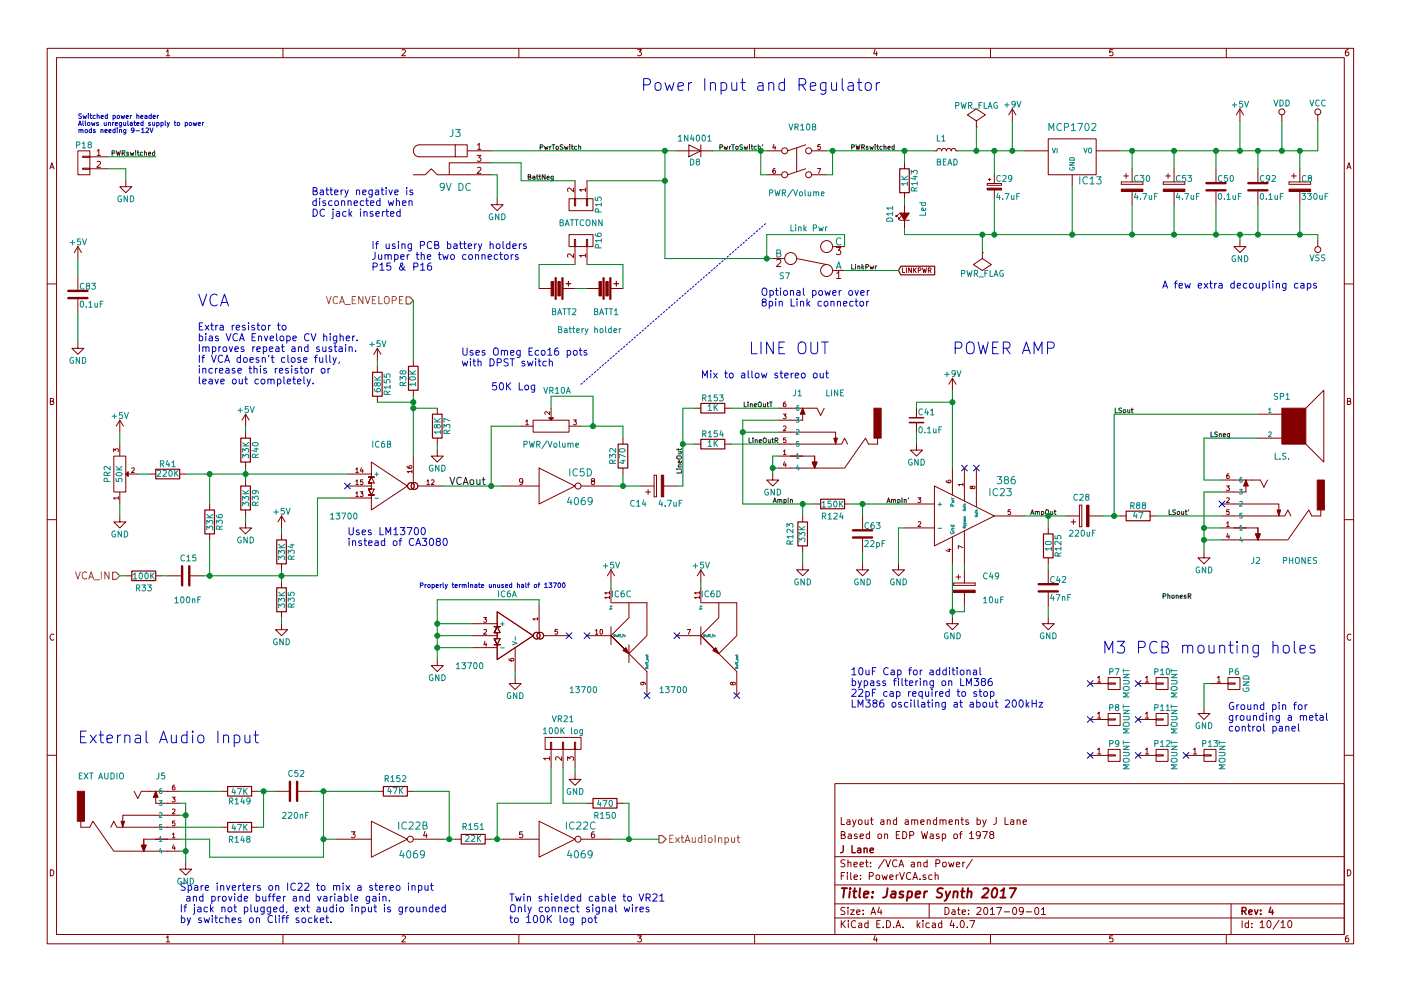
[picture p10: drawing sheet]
<svg xmlns="http://www.w3.org/2000/svg" width="297mm" height="210mm" viewBox="0 0 297 210" stroke-linecap="round" stroke-linejoin="round" font-family="sans-serif">
<g fill="none" stroke="#840000" stroke-width=".21">
<path d="M10 10.3h277v189.9h-277zM12 12.2h273v186.1h-273zM35.3 10.9l.3-.4v1.3M35.3 11.8h.7M60 10.3v1.9M85.2 10.6l.5-.1 .3 .4-.8 .9h.8M110 10.3v1.9M135.2 10.5h.8l-.4 .5 .3 .1 .1 .2-.1 .4-.2 .1-.5-.1M160 10.3v1.9M185.5 10.5l-.3 .9h.8M185.9 11v.8M210 10.3v1.9"/>
<path d="M235.9 10.5h-.6v.6h.6l.1 .5-.3 .2-.4-.1M260 10.3v1.9M285.9 10.5l-.4 .1-.2 .2-.1 .8 .3 .2 .4-.1 .1-.4-.1-.2-.4-.1-.3 .3M10.6 35.8l.4-1.3 .4 1.3M10.7 35.5h.6M16.5 32h2.5v5.1h-2.5zM17.5 35.7h1.5v.2h-1.5zM17.5 33.1h1.5v.3h-1.5zM19 33.3h3.9M19 35.8h3.9M20.6 32l.4-.3v1.3M20.6 34.3l.5-.1 .2 .4-.8 .9h.8"/>
<path d="M20.6 33h.7M26.7 38.3v1.3h1.2l-1.2 1.3-1.3-1.3h1.3M87.6 37.1h2.6l1.2-1.3 1.3 1.3h11.4M96.5 30.7h2.6v2.6h-2.6zM96.5 30.7h-7.6a1.27 1.27 0 0 0-1.2 1.3 1.27 1.27 0 0 0 1.2 1.3h7.6M99.1 32h5M101.2 33h.8l-.5 .4 .4 .1v.6l-.2 .1-.5-.1M101.2 30.8l.4-.4v1.3M101.2 35.6l.5-.1 .3 .4-.8 .9h.8M101.2 31.7h.8M104.1 34.5h-8.9v2.6M121.6 39.9v.8l-.9-.8-.4 .2 .1 .5"/>
<path d="M121.9 38.3v3.9M124.2 39.9v.7M124.5 38.3v3.9M143.5 32h7.6M146 30.7l2.6 1.3-2.6 1.3zM148.6 30.7v2.6M162.6 32h3.1M162.6 37.1h3.1M164.1 30.6l-.2 .8h.6M164.3 35.8l-.3 .1-.1 .7 .1 .2 .4-.1-.1-.5-.3-.1-.1 .2M164.3 31v.7M168.9 31.4v5"/>
<path d="M170.8 35.8l-3.8 1.3M170.8 30.7l-3.8 1.3M172.1 32h3.2M172.1 37.1h3.2M173.3 35.8h.7l-.4 1M173.9 30.7h-.5v.5l.5-.1v.5h-.5M191.8 34.5v1.3M198.1 32h.5l.2-.3 .2-.2 .5 .1 .1 .4 .2-.3 .3-.2 .4 .1 .2 .4 .1-.3 .3-.2 .4 .1 .2 .4 .1-.3 .3-.2 .4 .1 .2 .4h.5M207 26.9h.1M207 25.6l1.9-1.2-1.9-1.3-1.9 1.3 1.9 1.2v1.3M209.3 38.9h3v.4h-3zM209.5 38.1h.6"/>
<path d="M209.8 37.8v.5M210.8 37.1v1.8M214.6 23.1l-.7 1.3M214.6 23.1v2.5M214.6 23.1l.8 1.3M217.2 32h5M222.2 29.5h10.2v7.6h-10.2zM227.3 37.1v2.5M232.4 32h5.1M237.7 38.6v.5zM237.7 39.1h4.6zM237.7 38.6h4.6z"/>
<path d="M238.3 37.3h1M238.8 36.8v1M240 35.8v2.8M242.3 38.6v.5zM246.6 38.6v.5zM246.6 39.1h4.6zM246.6 38.6h4.6zM247.1 37.3h1.1M247.6 36.8v1M248.9 35.8v2.8M251.2 38.6v.5zM257.8 35.8v2.8"/>
<path d="M262.9 23.1l-.8 1.3M262.9 23.1v2.5M262.9 23.1l.8 1.3M266.7 35.8v2.8M271.8 24.4v1.2M273.3 38.6v.5zM273.3 39.1h4.6zM273.3 38.6h4.6zM273.8 37.3h1M274.3 36.8v1M275.6 35.8v2.8M277.9 38.6v.5z"/>
<path d="M279.4 24.4v1.2M285.6 35.8l.4-1.3 .4 1.3M285.7 35.5h.6M16.5 52.3v2.6M16.5 58.7v2.8M16.5 52.3l-.8 1.3M16.5 52.3l.8 1.3M105.4 42.2v1.2h1.3l-1.3 1.3-1.3-1.3h1.3M120.6 42.2h5.1v2.5h-5.1zM120.6 49.8h5.1v2.5h-5.1zM121.6 53.9v.8l-.9-.8-.4 .2 .1 .5M121.8 42.2h.2v1.5h-.2z"/>
<path d="M121.8 50.8h.2v1.5h-.2zM121.9 52.3v3.8M124.2 40.3h-1.3l.3 .3M124.2 54.2h-1.3l.3 .4M124.2 53.9v.7M124.3 42.2h.3v1.5h-.3zM124.3 50.8h.3v1.5h-.3zM124.5 52.3v3.8M163.8 54.9h2.6M164.7 55.2l.6-.2 .3 .5-1 1.1h1M168.9 54.9l6.4 1.2M176.5 57.4h2.6"/>
<path d="M176.5 52.3h2.6M177.3 52.5h1l-.6 .6 .6 .3-.1 .5-.2 .1-.7-.1M177.4 58l.4-.4v1.5M177.4 59.1h.9M190.5 45.5l-.5 .5v-.3v.3h.2M190.8 46.7h2M191 46l-.5 .5v-.3v.3h.3M191.4 56.8v1h.4M191.8 40.9v1.3M191.8 43.4v1.8M191.8 46.7v1.8M192.2 56.8v1"/>
<path d="M193.2 56.8v1l-.5-1v1M193.7 56.8v1M193.9 57.3l.4 .5M194.3 56.8l-.6 .6M194.7 57.4l.5-.1v-.4l-.5-.1v1M195.6 56.8l.2 1 .2-.7 .2 .7 .2-1M196.8 57.4l.5-.1 .1-.4-.6-.1v1M197.1 57.4l.3 .4M208.3 53.6h.1M208.3 53.6v1.3l1.9 1.2-1.9 1.3-1.9-1.3 1.9-1.2M210.8 40.3v1.9M240 40.6v2.8"/>
<path d="M248.9 40.6v2.8M257.8 40.6v2.8M262.9 51v1.3h1.3l-1.3 1.3-1.3-1.3h1.3M266.7 40.6v2.8M275.6 40.6v2.8M279.4 51v1.3M10 60.2h2M16.5 72.6v1.3h1.3l-1.3 1.3-1.3-1.3h1.3M16.5 63.5v2.8M80 73.9v2.5M80 77.7v1.3M80 73.9l-.8 1.3"/>
<path d="M80 73.9l.8 1.3M87.6 76.4v1.3M114.3 61.2h2.5M119.4 61.2h2.5M124.5 61.2h2.5M129.5 61.2h2.6M285 60.2h2M10.7 85.1h.5l.1-.5-.6-.1v1.3h.5l.2-.4-.3-.3M24.1 95.8v-.6l.4 .3 .1-.3h.4v.6M24.1 96.8h2.6v7.6h-2.6zM25.4 89.1v2.6M25.4 94.2v2.6"/>
<path d="M25.4 89.1l-.8 1.3M25.4 89.1l.8 1.3M27.9 99.4l.4-.1 .2 .3-.6 .7h.6M52.1 87.9v2.5M52.1 91.7v1.3M52.1 98v1.3M52.1 87.9l-.8 1.2M52.1 87.9l.7 1.2M75.4 99.6l.3-.3v1M76.6 99.2l-.2 .7h.6M76.9 99.6v.7M78.7 98l7.7 5.1-7.7 5.1v-3.2h-.6h1.3h-.7l.7-1.2h-1.3l.6 1.2-.6-1.2h.6v-1.3h.7l-.7-1.3h.7h-1.3h.6l-.6 1.3h.6h-.6l.6-1.3z"/>
<path d="M80 84.1v1.2M86.3 98.9l.1 .3 .7 .2 .2-.2-.1-.4-.5 .1v.3l.2 .2M87.3 99.8v.5M87.6 82.8v1.3M87.6 96.8v5.6M92.7 95.5v1.3h1.3l-1.3 1.2-1.3-1.2h1.3M92.7 86.6v1.3M92.7 93v1.2M110.5 90.4h2.5M111.5 89.4l.3-.3v1M111.5 90.1h.5M113 89.1h7.6v2.6h-7.6z"/>
<path d="M114.3 99.3l7.6 3.8-7.6 3.8zM116.5 87.3v.7l-.7-.7-.3 .2 .1 .4M116.8 86.6v2M120.6 90.4h2.6M121.6 89.1h.6l-.3 .4 .3 .1v.4h-.6M132.1 93v1.2M132.1 99.3v1.3M147.3 86.6h1.3M147.3 94.2h1.3M153.7 86.6h1.2M153.7 94.2h1.2M165.1 91.7h12.1v1.3"/>
<path d="M165.1 94.2h13.3l.7-1.2 .6 1.2M165.1 86.6h8.1l.8 1.5 .8-1.5M165.1 96.8h7.6v2.5M166.1 87.9h.6l-.4 .3 .4 .2-.1 .3h-.5M166.1 95.8l.3-.4v1.1M166.1 90.5l.4-.1 .1 .3-.6 .7h.6M166.1 96.5h.5M166.3 97.9l-.2 .8h.6M166.6 85.3l-.4 .1-.1 .7 .2 .2 .3-.1v-.5h-.3l-.2 .2M166.6 98.3v.7M166.6 92.9h-.5v.5l.5-.1v.5h-.5M170.2 86.6v2.5h-5.1"/>
<path d="M186.1 93v1.2h-2l-.6-1.2-4.4 6.3h-14M194.3 94.2v1.3h1.3l-1.3 1.3-1.3-1.3h1.3M194.3 86.6v2M194.3 89.7v2M201.9 80.3l-.7 1.2M201.9 80.3v2.5M201.9 99.3v5.7M201.9 80.3l.8 1.2M204.5 99.3v7M207 99.3v8.3M266.7 87.9h5.1M266.7 93h5.1"/>
<path d="M276.9 86.6l3.8-3.8v15.2l-3.8-3.8M285.7 85.1h.5l.1-.5-.6-.1v1.3h.5l.2-.4-.3-.3M10 110.3h2M25.1 105.7h-1l.3 .2M25.1 105.4v.5M25.4 109.5v1.2h1.3l-1.3 1.3-1.3-1.3h1.3M25.4 104.4v2.5M27.2 100.6h2M31.7 100.6h1.3M38.1 100.6h1.3M44.4 106.9v1.3M44.4 113.3v1.2"/>
<path d="M52.1 110.7v1.3h1.2l-1.2 1.3-1.3-1.3h1.3M52.1 101.8v1.3M52.1 108.2v1.3M59.7 109.5v2.5M59.7 113.3v1.2M59.7 119.6v1.3M59.7 109.5l-.8 1.2M59.7 109.5l.8 1.2M73.7 103.1h5M73.7 105.7h5M73.7 100.6h5M75.4 104.6l.3-.3v1.1"/>
<path d="M75.4 102.1l.3-.3v1M75.4 102.8h.6M75.4 105.4h.6M75.4 100.3h.6M76.4 104.3h.6l-.4 .4 .3 .1v.5h-.5M76.9 101.8h-.4l-.1 .5 .5-.1v.5h-.5M87.3 100h-1l.3 .3M88.6 103.1h5.4M90.5 102.1l.3-.3v1M90.5 102.8h.6M91.5 101.9l.3-.1 .2 .3-.6 .7h.6M106.7 103.1h7.6"/>
<path d="M110.8 102.1l-.2 .2h-.4v-.7l.4-.1 .2 .3v.7l-.3 .3h-.3M123.2 103.1h6.3M125.6 102.1l-.2-.3v-.2h.6v.3l-.5 .2-.1 .2v.4l.2 .1h.3l.2-.2-.1-.4-.1-.1M135.9 103.1h2.8M136.9 104.4h1M137.4 103.9v1M138.7 105.4h.5zM138.7 100.8v4.6zM138.7 100.8h.5zM139.2 100.8v4.6zM140.7 103.1h2.8M163.8 100.6v1.2h1.3l-1.3 1.3-1.2-1.3h1.2"/>
<path d="M170.2 119.6v1.3h1.2l-1.2 1.3-1.3-1.3h1.3M170.2 109.5v1.2M170.2 115.8v1.3M172.7 106.9h1.3M179.1 106.9h1.2M182.9 119.6v1.3h1.2l-1.2 1.3-1.3-1.3h1.3M182.9 109.5v2.8M182.9 114.3v2.8M190.5 119.6v1.3h1.3l-1.3 1.3-1.3-1.3h1.3M191.8 106.9h6.3M191.8 112h6.3M194.6 105.6h.6l-.3 .4 .3 .1v.4h-.6"/>
<path d="M194.7 110.8l.3-.1 .2 .3-.6 .7h.6M198.1 103.1l12.7 6.4-12.7 6.3zM200.6 101.9l.1 .4 .7 .1 .2-.1-.1-.4h-.5v.4l.2 .1M200.9 116.6h.7M201.3 116.4v.6l-.7-.2M201.9 113.9v5.7M204.2 102.8h-1.1l.4 .3M204.2 116.2l-1-.4v.6M204.2 102.5v.6M204.5 112.6v7M206.1 103.3l.2-.2 .4 .2v.3l-.4 .1-.3-.5h-.3v.4l.2 .1 .2-.2M210.8 109.5h6.4"/>
<path d="M214.2 108.1h-.4l-.1 .5h.5v.5h-.5M222.2 112v1.3M222.2 118.4v1.2M226.1 109.5h2.8M227.1 110.7h1M227.6 110.2v1M228.9 111.8h.5zM228.9 107.2v4.6zM228.9 107.2h.5zM229.4 107.2v4.6zM230.9 109.5h2.8M237.5 109.5h1.3"/>
<path d="M243.8 109.5h1.3M255.3 117.1v1.3h1.2l-1.2 1.2-1.3-1.2h1.3M259.1 106.9h12v1.3M259.1 109.5h13.3l.6-1.3 .7 1.3M259.1 101.8h8.1l.8 1.6 .7-1.6M259.1 112h7.6v2.5M260 103.1h.7l-.4 .4 .4 .2-.1 .3h-.6M260.1 111l.2-.3v1M260.1 105.7l.4-.1 .1 .3-.6 .7h.6M260.1 111.7h.5M260.3 113.2l-.2 .7h.6M260.6 100.5l-.4 .1-.1 .7 .1 .2 .4-.1v-.4l-.4-.1-.1 .2"/>
<path d="M260.6 113.6v.6M260.6 108.1h-.5v.5h.5v.5h-.5M264.2 101.8v2.6h-5.1M280 108.2v1.3h-1.9l-.6-1.3-4.5 6.3h-13.9M285 110.3h2M11.4 134.6a.58 .58 0 0 0-.8 .6 .58 .58 0 0 0 .8 .5M26.7 122.2h1.2M33 122.2h1.3M35.6 122.2h2.8M40.4 122.2h2.8M59.7 132.3v1.3h1.3l-1.3 1.3-1.3-1.3h1.3M59.7 123.4v1.3"/>
<path d="M59.7 129.8v1.3M92.7 139.9v1.3h1.3l-1.3 1.3-1.3-1.3h1.3M100.3 134.9h5.1M100.3 132.3h5.1M100.3 137.4h5.1M102.5 131h.6l-.3 .4 .3 .1v.4h-.6M102.6 133.6l.4-.1 .1 .4-.6 .7h.6M102.8 136l-.2 .8h.6M103.1 136.4v.7M105.4 129.8l7.6 5.1-7.6 5v-3.1h-.6h1.2h-.6l.6-1.3h-1.2l.6 1.3-.6-1.3h.6v-1.3h.6l-.6-1.2h.6h-1.2h.6l-.6 1.2h.6h-.6l.6-1.2zM107.9 139.7l.1 .4 .7 .1 .2-.2-.1-.3h-.5v.3l.2 .2M109.2 137.4v5.1"/>
<path d="M114 131.3h-1l.3 .3M114 131v.6M114.3 128.5v5.6M115.2 134.9h5.4M118.2 133.5h-.5v.5h.4l.1 .5h-.5M126.2 133.9l.3-.4v1.1M126.2 134.6h.6M127.3 133.6l.1-.1a.49 .49 0 0 1 .4 .6 .49 .49 0 0 1-.5 .4l-.1-.3zM129.2 126.7h-1l.3 .3M129.2 125.8h-1l.3 .3M129.2 125.5v.6M129.2 126.5v.5"/>
<path d="M129.5 127.9h7.7v7l-3.9 3.8 3.9 3.8v5.1M129.5 120.9v2.5M129.5 124.7v3.1M129.5 133v3.8M129.5 120.9l-.7 1.3M129.5 120.9l.8 1.3M133.3 127.9v3.2l-3.8 3.8h-5M133.3 136.8v3.8M145.7 133.5h.7l-.5 1.1M148.3 126.7h-1l.3 .3M148.3 125.8h-1l.3 .3M148.3 125.5v.6"/>
<path d="M148.3 126.5v.5M148.6 127.9h7.6v7l-3.8 3.8 3.8 3.8v5.1M148.6 120.9v2.5M148.6 124.7v3.1M148.6 133v3.8M148.6 120.9l-.8 1.3M148.6 120.9l.8 1.3M152.4 127.9v3.2l-3.8 3.8h-5.1M201.9 131.1v1.2h1.3l-1.3 1.3-1.2-1.3h1.2M202.2 123.7v.5zM202.2 124.2h4.6zM202.2 123.7h4.6z"/>
<path d="M202.7 122.4h1M203.2 121.9v1M204.5 120.9v2.8M204.5 125.7v2.8M206.8 123.7v.5zM222.2 131.1v1.2h1.3l-1.3 1.3-1.2-1.3h1.2M222.2 120.9v2.8M222.2 125.7v2.8M286.4 134.6a.58 .58 0 0 0-.8 .6 .58 .58 0 0 0 .8 .5M109.2 143.8v1.2h1.3l-1.3 1.3-1.3-1.3h1.3M115.6 156.5h7.6v2.5h-7.6zM116.7 157.5h.3v1.5h-.3z"/>
<path d="M116.8 159v3.8M119.3 157.5h.2v1.5h-.2zM119.4 159v3.8M121.8 157.5h.2v1.5h-.2zM121.9 159v3.8M136.3 144.7l.2 .2-.1 .3h-.5l-.1-.3 .2-.2 .6 .1 .3 .4M155.3 144.9l.2-.2 .4 .2v.3l-.4 .1-.3-.5h-.3v.4l.2 .1 .2-.2M231.1 145h3.8M231.1 152.6h3.8M232.7 143.8l.3-.3v1.2M232.7 151.4l.3-.3v1.2M232.7 159l.3-.3v1.3"/>
<path d="M232.7 144.7h.7M232.7 152.3h.7M232.7 160h.7M234.9 144.9h1.6v.3h-1.6zM234.9 143.8h2.6v2.5h-2.6zM234.9 152.5h1.6v.3h-1.6zM234.9 151.4h2.6v2.5h-2.6zM234.9 159h2.6v2.5h-2.6zM241.3 145h3.8M241.3 152.6h3.8M242.8 143.8l.4-.3v1.2M242.8 151.4l.4-.3v1.2"/>
<path d="M242.8 159l.4-.3v1.3M242.8 144.7h.8M242.8 152.3h.8M242.8 160h.8M245.1 144.9h1.5v.3h-1.5zM245.1 143.8h2.5v2.5h-2.5zM245.1 152.5h1.5v.3h-1.5zM245.1 151.4h2.5v2.5h-2.5zM245.1 159h2.5v2.5h-2.5zM253 159l.4-.3v1.3M253 160h.7M255.3 159h2.5v2.5h-2.5z"/>
<path d="M255.3 150.1v1.3h1.2l-1.2 1.2-1.3-1.2h1.3M256.5 145h3.8M258.1 143.8l.3-.3v1.2M258.1 144.7h.7M260.3 144.9h1.6v.3h-1.6zM260.3 143.8h2.6v2.5h-2.6zM10 160.2h2M17.1 174.2v1.3h1.9l.7-1.3 4.4 6.4h14M23.5 175.5l.6-1.3 .7 1.3h13.3M28.4 167.9l.8 1.5 .8-1.5h8.1M33 167.9v2.5h5.1M36.5 169.1h.6l-.3 .4 .3 .2v.3h-.6"/>
<path d="M36.6 177l.2-.3v1M36.6 171.7l.3-.1 .2 .4-.6 .7h.6M36.6 177.7h.5M36.8 179.2l-.2 .8h.6M37 166.6l-.3 .1-.1 .7 .1 .2 .4-.1-.1-.5-.3-.1-.1 .3M37 179.6v.7M37.1 174.2h-.5v.5l.4-.1 .1 .5h-.5M38.1 173h-12.1v1.2M38.1 178h-7.6v2.6M47 167.9h1.3M47 175.5h1.3M53.3 167.9h1.3"/>
<path d="M53.3 175.5h1.3M58.4 167.9h2.8M63.2 167.9h2.8M71.1 178h7.6M74.5 176.5h.8l-.4 .5 .3 .1v.5l-.1 .1-.6-.1M78.7 174.2l7.7 3.8-7.7 3.9zM80 167.9h1.3M86.4 167.9h1.2M87.6 178h6.4M90.1 176.4l-.3 .9h.8M90.4 176.9v.8M96.5 178h1.3"/>
<path d="M102.9 178h1.2M106.7 178h7.6M110.8 176.5h-.6l-.1 .6h.7v.5l-.2 .1-.5-.1M114.3 174.2l7.6 3.8-7.6 3.9zM116.5 160.9h-1.2l.3 .4M116.5 160.5v.8M119.1 160.5v.8l-.9-.8-.4 .3 .1 .5M120.3 161.3v-.8l.5 .5 .1-.4h.6l.1 .2-.1 .5M121.9 164.1v1.2h-1.3l1.3 1.3 1.3-1.3h-1.3M123.2 178h6.3M124.5 170.4h1.2M126 176.5h-.4l-.2 .3v.7l.2 .2 .4-.1v-.6h-.4l-.2 .2"/>
<path d="M130.8 170.4h1.3M177 166.3h108v32h-108zM178.4 177.1l.7-.1v-.4l-.2-.2h-.5v1.5h.5l.2-.1 .1-.4-.3-.3M178.4 173.4v1.5h.7M179.6 174h.6v.9M179.9 177h.5l.1 .9M180.2 174.3l-.7 .3 .2 .3 .5-.1M180.5 177.3l-.7 .3 .2 .3 .5-.1M180.8 173.9l.3 1M181.5 173.9l-.5 1.4-.2 .1M181.7 177l-.3-.1-.3 .2 .1 .3 .5 .1v.3h-.6M182.1 174.1l.2-.2 .4 .2 .1 .5-.1 .2-.4 .1-.2-.1z"/>
<path d="M182.3 177.4l.8-.1-.1-.3-.4-.1-.3 .2 .1 .7h.6M183.4 173.9l.1 .9 .3 .1 .2-.1M184 173.9v1M184.4 177l-.5-.1-.3 .3 .1 .6 .2 .1 .5-.1M184.4 176.4v1.5M184.6 173.9h.5M184.8 173.4v1.3l.3 .2M186.2 177.1l.2-.2 .4 .2 .1 .5-.1 .2-.4 .1-.2-.1zM186.8 174h.6v.9M187.4 174.3l-.7 .3 .2 .3 .5-.1M187.6 177.1l.2-.2 .3 .1 .1 .9M187.6 176.9v1"/>
<path d="M188.1 174.1l.2-.2 .4 .1v.9M188.1 173.9v1M190 177.1h.6M190.1 174l-.4-.1-.3 .3 .1 .6 .2 .1 .4-.1M190.1 173.4v1.5M190.8 176.4h-.8v1.5h.8M191.4 176.4a.76 .76 0 0 1 .9 .8 .76 .76 0 0 1-.9 .7zM191.9 174h.6l.1 .9M192.6 174.3l-.7 .3 .2 .3 .5-.1M192.9 177.2l.7-.1 .2-.2-.1-.3-.2-.2h-.6v1.5M193.3 174.1l.2-.2 .4 .1v.9M193.3 173.9v1"/>
<path d="M193.9 174.1l.3-.2 .3 .1 .1 .9M195.2 174.4l.7-.1v-.3l-.4-.1-.3 .2 .1 .7h.6M195.4 176.4l.3 1.5 .3-1 .3 1 .4-1.5M196.6 174.1l.2-.2 .4 .1v.9M196.6 173.9v1M197.2 177h.6l.1 .9M197.9 177.3l-.7 .3 .2 .3 .5-.1M198.6 174l-.5-.1-.2 .3v.6l.2 .1 .5-.1M198.6 173.4v1.5M199.1 177l-.4-.1-.2 .2 .1 .3 .5 .1v.3h-.6M199.3 174.1l.2-.2 .4 .1v.9M199.3 173.9v1"/>
<path d="M199.8 177l.4-.1 .3 .3-.1 .6h-.6M199.8 176.9v1.5M199.9 174.1l.3-.2 .3 .1 .1 .9M201.2 174.4l.7-.1v-.3l-.5-.1-.2 .2 .1 .7h.6M202.3 177.1l.2-.2 .4 .2 .1 .5-.1 .2-.4 .1-.2-.1zM202.6 174.1l.2-.2 .4 .1v.9M202.6 173.9v1M203.4 176.9h.6M203.7 173.9h.6M203.9 173.4v1.3l.4 .2M204 176.4l-.4 .3v1.2M205.3 174l-.3-.1-.3 .2 .1 .3 .5 .1v.3h-.6"/>
<path d="M205.6 176.9l.4-.5v1.5M205.6 177.9h.8M207.2 174l.4-.1 .3 .3-.2 .6h-.5M207.2 173.4v1.5M207.8 177.1l-.2 .3h-.3l-.3-.3v-.4l.3-.3h.3l.2 .3a1.01 1.01 0 0 1-.4 1.2h-.3M208.3 176.4h1l-.6 1.5M208.4 173.9l.3 1M209.1 173.9l-.5 1.4-.2 .1M210.1 177.1l-.3-.3 .1-.2 .2-.2 .4 .1 .2 .2-.1 .2-.5 .2-.3 .3v.2l.3 .3h.3l.3-.3v-.2l-.3-.3M211.2 173.4v1.3l-.6 .2M213.1 173.4v1.5h.7M214.3 174h.6v.9"/>
<path d="M214.9 174.3l-.7 .3 .3 .3 .4-.1M215.6 174.1l.2-.2 .4 .1 .1 .9M215.6 173.9v1M216.9 174.4l.7-.1v-.3l-.5-.1-.2 .2 .1 .7h.6M231.1 160.3h3.8M234.9 160.1h1.6v.3h-1.6zM241.3 160.3h3.8M245.1 160.1h1.5v.3h-1.5zM251.5 160.3h3.8M255.3 160.1h1.5v.3h-1.5zM285 160.2h2M10.7 184.5a.65 .65 0 0 1 .7 .7 .65 .65 0 0 1-.7 .6z"/>
<path d="M35.3 198.9l.3-.4v1.3M35.3 199.8h.7M39.4 183.1v1.3h1.2l-1.2 1.3-1.3-1.3h1.3M60 198.3v1.9M85.2 198.6l.5-.1 .3 .4-.8 .9h.8M110 198.3v1.9M135.2 198.5h.8l-.4 .5 .3 .1 .1 .2-.1 .4-.2 .1-.5-.1M160 198.3v1.9M177 194.8h108M177 191.8h108M177 187.8h108M177 181.8h108"/>
<path d="M178.4 195.3v1.5M178.4 185.8h.5M178.6 196l.6 .8M179.1 185.1h-.7v1.5M179.1 192.6l-.5-.1-.3 .3 .1 .3 .7 .4v.4l-.2 .1-.6-.1M179.1 182.5l-.5-.1-.3 .3 .1 .3 .7 .4v.4l-.2 .1-.6-.1M179.2 195.3l-.8 .9M179.7 185.1v.2M179.7 185.6v1M179.8 192.5v.2M179.8 183.1l.2-.2 .4 .1v.9M179.8 182.4v1.5"/>
<path d="M179.8 193v1M179.9 195.3v.2M179.9 195.8v1M180.3 193h.8l-.8 1h.8M180.4 185.1v1.3l.2 .2M181.1 183.4l.7-.1-.1-.3-.4-.1-.2 .2v.7h.6M181.1 186.1l.7-.1-.1-.3-.4-.1-.2 .2 .1 .7h.5M181.4 195.5a.71 .71 0 0 0-1 .5 .71 .71 0 0 0 .8 .8l.2-.1M181.6 193.5l.7-.1v-.3l-.4-.1-.3 .2 .1 .7h.6M182.1 195.9h.6v.9M182.3 183.4l.8-.1-.1-.3-.4-.1-.3 .2 .1 .7h.6M182.4 186.5v.1"/>
<path d="M182.4 185.7v.1M182.7 196.2l-.7 .3 .2 .3 .5-.1M183 193.9v.1M183 193.1v.1M183.5 182.9h.6M183.7 182.4v1.3l.4 .2M184 195.9l-.4-.1-.3 .3 .1 .6 .2 .1 .4-.1M184 195.3v1.5M184.3 185.9l.7-.1 .2-.2-.1-.3-.2-.2h-.6v1.5M184.6 183.8v.1M184.6 183v.1M184.7 194l.4-1.5 .5 1.5"/>
<path d="M184.8 193.6h.7M185.5 198.5l-.3 .9h.8M185.8 185.7l.2-.1 .4 .1 .1 .6-.1 .2-.4 .1-.2-.1zM185.9 199v.8M185.9 196h.5M186.4 192.5l-.3 1h.9M186.6 195.3h-.7v1.5h.7M186.8 193v1M187 185.6l.3 1 .3-.7 .3 .7 .2-1M187.2 196.7v.1M187.5 182.3l-1.3 2M187.8 182.4l.5 1.5 .5-1.5"/>
<path d="M188 195.3a.76 .76 0 0 1 .8 .8 .76 .76 0 0 1-.8 .7zM188.6 186.1l.8-.1-.1-.3-.4-.1-.3 .2 .1 .7h.6M189.5 196.7v.1M190 196.8l.4-1.5 .6 1.5M190 185.6v1M190.1 196.4h.7M190.2 182.6a.71 .71 0 0 0-1 .5 .71 .71 0 0 0 .7 .8l.3-.1M190.4 185.6l-.4 .3M190.6 183.9l.5-1.5 .5 1.5M190.7 183.5h.7M190.8 185.1l.4 1.5 .5-1.5M191.5 196.7v.1"/>
<path d="M193.1 185.3a.71 .71 0 0 0-1 .5 .71 .71 0 0 0 .7 .8l.3-.1M193.2 183h.6l.1 .9M193.5 186.6l.5-1.5 .5 1.5M193.7 186.2h.7M193.9 183.3l-.7 .3 .2 .3 .5-.1M194.5 195.3v1.5M194.6 183.1l.2-.2 .4 .1v.9M194.6 182.9v1M194.6 196.3l.4 .5M195 186.5v.1M195 195.8l-.5 .6M195.7 195.3v.2"/>
<path d="M195.7 195.8v1M196.3 185.7l-.4-.1-.2 .2 .1 .2 .5 .2v.3h-.6M196.6 183l-.5-.1-.2 .3v.6l.2 .1 .5-.1M196.6 182.4v1.5M197 191.8v3M197 195.9l-.4-.1-.3 .3 .1 .6 .2 .1 .4-.1M197.6 185.7l-.4-.1-.3 .3 .1 .6 .2 .1 .4-.1M197.7 195.9h.6v.9M198.3 185.7l.2-.1 .4 .1v.9M198.3 185.1v1.5M198.3 196.2l-.7 .3 .2 .3 .5-.1M198.4 183.2l.7-.1 .2-.2-.1-.3-.2-.2h-.6v1.5"/>
<path d="M199.7 195.9l-.5-.1-.2 .3v.6l.2 .1 .5-.1M199.7 195.3v1.5M199.9 183.1l.2-.2 .5 .2v.5l-.1 .2-.4 .1-.2-.1zM200.4 192.5a.76 .76 0 0 1 .8 .8 .76 .76 0 0 1-.8 .7zM201.1 182.9l.3 1 .3-.7 .3 .7 .3-1M201.8 195.2l-.4 1.1h1M201.9 193.1h.5l.1 .9M202.2 195.8v1M202.5 193.4l-.7 .3 .2 .3 .5-.1M202.8 183.4l.7-.1-.1-.3-.4-.1-.2 .2v.7h.6M202.9 196.7v.1M203 193h.6"/>
<path d="M203.2 192.5v1.3l.4 .2M203.8 195.4l.1-.1a.8 .8 0 0 1 .6 .8 .8 .8 0 0 1-.6 .7 .97 .97 0 0 1-.1-1.4zM204 193.5l.7-.1-.1-.3-.4-.1-.2 .2 .1 .7h.5M204.1 182.9v1M204.6 182.9l-.5 .3M205.1 196.7v.1M205.4 193.9v.1M205.4 193.1v.1M205.6 195.3h1.1l-.7 1.5M206.1 182.3l-1.2 2M207.1 192.7l.6-.2 .3 .5-.9 1h.9M208.7 192.7l.2-.2a.8 .8 0 0 1 .5 .8 .8 .8 0 0 1-.5 .7l-.3-.5z"/>
<path d="M210 193l.4-.5v1.5M210 194h.8M210 198.3v1.9M211.3 192.5h1l-.6 1.5M212.9 193.5h1.1M214.8 192.7l.2-.2a.8 .8 0 0 1 .6 .8 .8 .8 0 0 1-.6 .7l-.3-.5zM217 193.2l-.3 .3h-.3l-.3-.3v-.4l.3-.3h.3l.3 .3a1.01 1.01 0 0 1-.5 1.2h-.2M217.6 193.5h1.1M219.5 192.7l.2-.2a.8 .8 0 0 1 .6 .8 .8 .8 0 0 1-.6 .7l-.3-.5zM220.8 193l.4-.5v1.5M220.8 194h.9M235.9 198.5h-.6v.7l.6-.1 .1 .5-.3 .2-.4-.1"/>
<path d="M260 198.3v1.9M261 191.8v6.5M263.3 195.3v1.5M264.7 195.9l-.4-.1-.3 .3 .1 .6 .2 .1 .4-.1M264.7 195.3v1.5M265.4 196.7v.1M265.4 195.9v.1M267.2 195.8l.4-.5v1.5M267.2 196.8h.8M268.8 195.5l.2-.2a.8 .8 0 0 1 .5 .8 .8 .8 0 0 1-.5 .7l-.4-.5zM271.2 195.2l-1.3 2M271.6 195.8l.4-.5v1.5"/>
<path d="M271.6 196.8h.9M273.2 195.5l.2-.2a.8 .8 0 0 1 .5 .8 .8 .8 0 0 1-.5 .7l-.4-.5zM285.7 184.5a.65 .65 0 0 1 .7 .7 .65 .65 0 0 1-.7 .6zM285.9 198.5l-.4 .1-.2 .3-.1 .7 .3 .2 .4-.1 .1-.4-.1-.2-.4-.1-.3 .3"/>
<circle cx="166.4" cy="37.1" r=".63"/>
<circle cx="166.4" cy="32" r=".63"/>
<circle cx="171.4" cy="32" r=".63"/>
<circle cx="171.4" cy="37.1" r=".63"/>
<circle cx="271.8" cy="23.7" r=".63"/>
<circle cx="279.4" cy="23.7" r=".63"/>
<circle cx="167.6" cy="54.9" r="1.27"/>
<circle cx="175.3" cy="57.4" r="1.27"/>
<circle cx="175.3" cy="52.3" r="1.27"/>
<circle cx="279.4" cy="53" r=".63"/>
<circle cx="87.1" cy="103.1" r=".71"/>
<circle cx="87.9" cy="103.1" r=".71"/>
<circle cx="122.6" cy="103.1" r=".63"/>
<circle cx="113.8" cy="134.9" r=".71"/>
<circle cx="114.6" cy="134.9" r=".71"/>
<circle cx="87" cy="178" r=".63"/>
<circle cx="122.6" cy="178" r=".63"/>
</g>
<g fill="none" stroke="#840000" stroke-width=".3">
<path d="M192.8 88.6h3M178.8 179.4l-.1 1.3-.5 .2M180.6 179.4v1.5h.8M183.2 179.9v1M181.9 180h.5l.1 .9M182.5 180.3l-.7 .3 .2 .3 .5-.1M183.2 180.1l.2-.2 .4 .1v.9M184.5 180.4l.7-.1-.1-.3-.4-.1-.2 .2 .1 .7h.5M263.3 193.3l.8-.1 .1-.2-.1-.3-.2-.2h-.6v1.5M263.7 193.3l.5 .7M264.8 193.5l.7-.1-.1-.3-.4-.1-.2 .2v.7h.6M266 193l.3 1 .4-1"/>
<path d="M267.3 193.9v.1M267.3 193.1v.1M269.4 192.5l-.3 1h.9M269.8 193v1"/>
</g>
<g fill="none" stroke="#840000" stroke-width=".41">
<path d="M178.5 188.4h1.1M179 188.4l-.2 2M180.2 189.1l-.2 1.3M180.3 188.4l-.1 .2 .2-.1-.1-.1-.1 .2M180.9 189.1h.7M181.2 188.4l-.2 1.8 .1 .1 .4 .1M182.4 188.4l-.2 1.8 .2 .2M183.2 189.8l.9-.2v-.4l-.6-.1-.3 .3v.9h.7M184.9 190.3v.1M185.1 189.2l-.1 .2-.1-.1 .2-.1-.1 .2M188.2 188.4l-.2 1.5a.73 .73 0 0 1-.8 .5M189.1 189.2h.7v1.2"/>
<path d="M189.9 189.6l-.7 .1a.4 .4 0 0 0-.3 .3 .4 .4 0 0 0 .2 .4l.7-.1M191.5 189.2l-.4-.1-.4 .4 .3 .3 .4 .1 .1 .3-.1 .1h-.8M192.5 189.2l.6-.1 .2 .2-.1 1a.67 .67 0 0 1-.8 0M192.5 189.1l-.2 2M194.1 189.8l1-.2v-.4l-.6-.1-.3 .3v.9h.7M196 189.1l-.1 1.3M196.6 189.1l-.4 .1-.2 .3M199.9 188.5l-.7-.1-.3 .2-.1 .6 .8 .4 .1 .5-.4 .3-.7-.1M200.5 189.1l.3 1.3M201.5 189.1l-.9 1.8-.3 .2M202.2 189.3l.3-.2 .5 .1-.1 1.2M202.2 189.1l-.1 1.3"/>
<path d="M203.8 189.1h.7M204.1 188.4l-.2 1.8 .1 .1 .4 .1M205.2 189.3l.3-.2 .4 .1v1.2M205.3 188.4l-.3 2M208.5 188.6l.3-.2h.4l.2 .1 .2 .5-1.4 1.4h1.2M210.7 188.5a.45 .45 0 0 1 .7 .3l-.2 1.3-.2 .2-.4 .1a1.27 1.27 0 0 1 .1-1.9zM212.1 190.4h1.1M212.2 189l.7-.6-.3 2M214.1 188.4h1.3l-1 2"/>
</g>
<g fill="none" stroke="#008484" stroke-width=".21">
<path d="M16.2 30.8l.6-.1 .1-.5-.7-.1v1.3M17.4 30.5l.4-.4v1.3M17.4 31.4h.8M18.9 30.7l-.2-.3v-.2h.6v.3l-.5 .2-.1 .2v.4l.2 .1h.3l.2-.3-.1-.3-.1-.1M94.2 39.5l-.3 .3h-.3l-.3-.3 .1-.5 .5-.1a.96 .96 0 0 1-.1 1.5h-.3M94.6 38.9l.5 1.5 .6-1.5M96 27.5v1.3l-.5 .2M96.6 27.5h1l-.5 .5 .5 .3-.1 .5-.2 .2-.7-.2M97.3 38.9a.77 .77 0 0 1 .9 .7 .77 .77 0 0 1-.9 .8zM99.7 39a.72 .72 0 0 0-1 .5 .72 .72 0 0 0 .7 .9l.3-.1M143.9 29l.3-.3v1.2M143.9 29.9h.7"/>
<path d="M145.8 28.7v1.2l-.7-1.2v1.2M146.4 33.8a.64 .64 0 0 1 .7 .6 .64 .64 0 0 1-.7 .6zM146.7 28.6l-.3 .9h.8M147 29.1v.8M147.7 28.8l.2-.1a.67 .67 0 0 1 .5 .6 .67 .67 0 0 1-.5 .6l-.3-.4zM147.8 34.3l-.2-.2 .1-.2h.6v.3l-.6 .1-.1 .2 .1 .4 .1 .1h.3l.2-.2v-.4l-.2-.1M148.9 28.8l.2-.1a.67 .67 0 0 1 .5 .6 .67 .67 0 0 1-.5 .6l-.3-.4zM150.1 29l.3-.3v1.2M150.1 29.9h.7M167.3 26.3l.4 1.3 .4-1.3M168.6 27l.6-.1v-.5l-.6-.1v1.3M168.9 27l.4 .6"/>
<path d="M169.8 26.7l.3-.4v1.3M169.8 27.6h.7M171.1 26.4l.2-.1a.67 .67 0 0 1 .4 .6 .67 .67 0 0 1-.4 .7l-.3-.5zM172.3 26.9l.6-.1v-.4l-.6-.1v1.3h.4l.3-.5-.3-.2M191.2 38.1h1.2M191.2 37.4l.7 .7M192.4 39h-1.2l.3 .3M192.4 38.6v.7M192.4 37.4l-.7 .5M193.2 36.9v-.8l.5 .5 .1-.4h.5l.2 .2-.2 .5M193.6 37.5h.9M194 37.3v.8l-.9-.3"/>
<path d="M194.5 38.9h-1.3l.3 .4M194.5 39.8l-.6 .4M194.5 38.6v.7M198.7 28.7v1.2h.6M198.7 34.3l.6-.1v-.3l-.6-.1v1.2h.5l.2-.4-.2-.3M199.7 29l.4-.3v1.2M199.7 29.9h.7M200 34.3h.4M200.6 33.8h-.6v1.2h.6M201 35l.4-1.2 .4 1.2M201.1 34.6h.6M202.2 33.8a.64 .64 0 0 1 .8 .6 .64 .64 0 0 1-.8 .6z"/>
<path d="M202.6 22.4l.6-.1 .1-.5-.7-.1v1.3M203.8 21.7l.3 1.3 .2-.9 .2 .9 .4-1.3M205.3 22.4l.6-.1 .1-.5-.7-.1v1.3M205.6 22.4l.4 .6M206.3 23.1h1M207.6 22.3h.4M208.2 21.7h-.6v1.3M208.7 21.7v1.3h.6M209.5 23l.4-1.3 .4 1.3M209.6 22.6h.6M211.4 21.8a.59 .59 0 0 0-.7 .6 .59 .59 0 0 0 .7 .5l.1-.5h-.2M212.1 37.3a.56 .56 0 0 0-.8 .6 .56 .56 0 0 0 .8 .5"/>
<path d="M212.6 37.3l.5-.1 .2 .4-.8 .9h.8M213 22.3h1M213.5 21.8v1M214.5 37.8l-.2 .2-.4-.1v-.6l.4-.1 .2 .3v.7l-.3 .3h-.3M215.2 22l-.2 .3-.4-.1v-.6l.4-.1 .2 .2v.7l-.3 .4h-.3M215.6 21.5l.4 1.3 .5-1.3M222.4 27.7v-1.5l.5 1.1 .5-1.1v1.5M223.1 31.4l.3 1.1 .4-1.1M224.1 31.4v1.1M225 26.3a.72 .72 0 0 0-1 .5 .72 .72 0 0 0 .7 .9l.3-.1M225.7 27l.7-.1 .2-.2-.1-.4-.2-.1h-.6v1.5M226.8 34.5h1l-1 .5h1"/>
<path d="M226.8 35.6a.45 .45 0 0 0 .5 .5 .45 .45 0 0 0 .4-.6h-.3v.2M226.9 33.5a.53 .53 0 0 1 .6-.1 .53 .53 0 0 1 .3 .6h-1zM227.1 26.6l.5-.4v1.5M227.1 27.7h.9M228.5 26.2h1l-.6 1.5M228.9 37.5v1.5M229.8 31.4l.3 1.1 .4-1.1M230.2 26.3l.2-.1a.81 .81 0 0 1 .5 .7 .81 .81 0 0 1-.5 .8l-.2-.1-.2-.5zM230.6 37.7a.72 .72 0 0 0-1.1 .5 .72 .72 0 0 0 .8 .8l.3-.1M230.9 31.5l.3-.1 .2 .2v.5l-.2 .4-.4-.2zM231.1 37.9l.5-.4v1.5M231.1 39h.9"/>
<path d="M231.5 26.3l.6-.1 .3 .4-1 1.1h1M232.5 37.5h1l-.6 .6 .6 .3-.1 .5-.3 .1-.6-.1M241.3 37.3a.56 .56 0 0 0-.8 .6 .56 .56 0 0 0 .8 .5M241.7 37.2h.8l-.4 .5 .4 .1v.6l-.2 .1-.6-.1M243.1 37.3l.2-.1a.67 .67 0 0 1 .5 .7 .67 .67 0 0 1-.5 .6l-.3-.5zM250.2 37.3a.56 .56 0 0 0-.8 .6 .56 .56 0 0 0 .8 .5M251.4 37.2h-.7v.6h.7v.6l-.2 .1-.5-.1M251.8 37.2h.8l-.4 .5 .4 .1v.6l-.2 .1-.6-.1M259.1 37.3a.56 .56 0 0 0-.8 .6 .56 .56 0 0 0 .8 .5M260.2 37.2h-.6v.6h.6v.6l-.1 .1-.5-.1M260.9 37.3l.2-.1a.67 .67 0 0 1 .4 .7 .67 .67 0 0 1-.4 .6l-.3-.5zM261.3 22.3h.9"/>
<path d="M261.7 21.8v1M263.4 21.5h-.6v.6h.6v.5l-.1 .2-.5-.2M263.9 21.5l.4 1.3 .4-1.3M268 37.3a.56 .56 0 0 0-.8 .6 .56 .56 0 0 0 .8 .5M269.2 37.8l-.2 .2-.4-.1-.1-.6 .5-.1 .2 .3-.1 .7-.3 .3h-.2M269.7 37.3l.5-.1 .2 .4-.8 .9h.8M270.1 21.2l.4 1.3 .4-1.3M271.4 21.2a.64 .64 0 0 1 .7 .7 .64 .64 0 0 1-.7 .6zM272.6 21.2a.64 .64 0 0 1 .8 .7 .64 .64 0 0 1-.8 .6zM276.9 37.3a.56 .56 0 0 0-.8 .6 .56 .56 0 0 0 .8 .5M277.6 37.8l-.2-.3 .1-.2h.5v.3l-.5 .2-.1 .2v.4l.2 .1h.3l.2-.3-.1-.3-.1-.1M277.7 21.2l.4 1.3 .5-1.3"/>
<path d="M279.7 21.3a.56 .56 0 0 0-.8 .6 .56 .56 0 0 0 .8 .5M281 21.3a.56 .56 0 0 0-.8 .6 .56 .56 0 0 0 .8 .5M14.9 51.5h.9M15.4 51v1M17.1 50.7h-.6l-.1 .6h.7v.5l-.2 .2-.5-.2M17.5 50.7l.4 1.3 .4-1.3M25.7 41.6a.59 .59 0 0 0-.7 .6 .59 .59 0 0 0 .7 .5l.1-.4h-.3M27 41.5v1.3l-.7-1.3v1.3M27.6 41.5a.64 .64 0 0 1 .8 .7 .64 .64 0 0 1-.8 .6zM104.4 45.4a.59 .59 0 0 0-.7 .6 .59 .59 0 0 0 .7 .6l.1-.5h-.2M105.8 45.4v1.2l-.7-1.2v1.2M106.4 45.4a.64 .64 0 0 1 .7 .6 .64 .64 0 0 1-.7 .6z"/>
<path d="M118.7 47.2l.7-.1v-.4l-.7-.1v1.3h.5l.3-.4-.3-.3M119.8 47.9l.4-1.3 .5 1.3M120 47.5h.5M120.9 46.6h.7M121.3 46.6v1.3M121.9 46.6h.7M122.3 46.6v1.3M123.7 46.7a.56 .56 0 0 0-.7 .6 .56 .56 0 0 0 .7 .5M124.3 46.8l.2-.2 .4 .1 .2 .8a.42 .42 0 0 1-.2 .3 .42 .42 0 0 1-.5 0l-.1-.3zM126.2 41.9v.6h.6v-.6h.6l.1 .2-.1 .4M126.2 49.6l.1 .3 .2 .2 .7 .1 .3-.3-.1-.4-.7 .1v.3l.2 .3M126.3 46.6v1.3l-.7-1.3v1.3"/>
<path d="M126.9 45l-.1-.6-.5-.1-.1 .7h1.3M126.9 52.6l-.1-.6-.5-.1-.1 .7h1.3M127.5 43.4h-1.3l.4 .4M127.5 51h-1.3l.4 .4M127.5 43v.8M127.5 50.7v.7M127.7 46.6v1.3l-.8-1.3v1.3M163.1 40.9h.7v-.5l-.7-.1v1.2M164.3 40.3l.3 1.2 .2-.9 .3 .9 .3-1.2M164.7 53.7h.7l.1-.3-.1-.2-.7-.2v1.5h.6l.2-.1 .1-.4-.4-.3M165.9 40.9h.6v-.5l-.6-.1v1.2M166.1 57.9h-.6v.5a.54 .54 0 0 1 .6 .6l-.2 .2-.5-.1"/>
<path d="M166.2 40.9l.4 .6M166.5 57.9h.9l-.5 1.3M167.7 47.7v1.3h.6M168 40.2l-1 1.7M168.3 40.3l.4 1.2 .4-1.2M168.7 47.7v.1M168.7 48.1v.9M169.3 48.3l.2-.2 .3 .1v.8M169.3 48.1v.9M169.5 40.8l.4-.1 .3 .2v.4l-.3 .2-.4-.1zM170.5 47.7v1.3M170.6 48.5l.3 .5"/>
<path d="M170.7 40.3v1l.2 .2M170.9 48.1l-.4 .5M171.3 40.7l.1 .8h.3l.2-.1M171.9 40.7v.8M172.4 48.4l.7-.1v-.5l-.7-.1v1.3M172.5 40.8l.2-.1 .3 .1v.7M172.5 40.7v.8M173 40.9l.2-.2 .3 .1 .1 .7M173.6 48.1l.2 .9 .3-.6 .2 .6 .2-.9M174.1 41.1l.6-.1v-.2l-.4-.1-.2 .2 .1 .6h.5M175 48.1v.9M175.4 48.1l-.4 .3"/>
<path d="M177.3 57.1l.5-1.6 .5 1.6M177.4 56.6h.8M178.3 50.6a.72 .72 0 0 0-1 .5 .72 .72 0 0 0 .7 .9l.3-.2M188 46.5a.69 .69 0 0 1 .8-.2 .69 .69 0 0 1 .5 .6h-1.3zM189.3 45.4h-1.3l.3 .3M189.3 44.1h-1.3l.3 .4M189.3 43.8v.7M189.3 45v.7M193.9 40.5l-.1-.6-.5-.1-.1 .7h1.3M195 43h1.2M195.5 43l-.1 .4 .2 .2 .6-.1v-.5M196.2 44.2v.3l-.2 .2-.5-.1v-.4l.2-.1 .1 .6"/>
<path d="M196.2 45.1v.6h-1.2M203.9 58h.6v-.5l-.6-.1v1.2M205 57.4l.3 1.2 .3-.9 .2 .9 .3-1.2M206.6 58h.6v-.5l-.6-.1v1.2M206.9 58l.4 .6M207.5 58.7h1M208.8 58h.4M209.4 57.4h-.6v1.2M209.9 57.4v1.2h.6M210.7 58.6l.5-1.2 .4 1.2M210.9 58.3h.6M211.6 41l-.3 .9h.8"/>
<path d="M211.9 41.4v.9M212.6 42.2v.1M212.7 57.4a.59 .59 0 0 0-.7 .6 .59 .59 0 0 0 .7 .6v-.5h-.2M213.1 41h.8l-.5 1.3M214.4 41.4l.1 .8 .3 .1 .2-.1M215 41.4v.9M215.6 41.6h.4M216.2 41h-.6v1.3M240.8 41l-.3 .9h.8M241.1 41.4v.9M241.8 42.2v.1M242.3 41h.8l-.5 1.3"/>
<path d="M243.6 41.4l.1 .8 .3 .1 .2-.1M244.2 41.4v.9M244.8 41.6h.4M245.4 41h-.6v1.3M249.7 41l-.3 .9h.8M250 41.4v.9M250.7 42.2v.1M251.2 41h.8l-.5 1.3M252.5 41.4l.1 .8 .3 .1 .2-.1M253.1 41.4v.9M253.7 41.6h.4M254.3 41h-.6v1.3"/>
<path d="M258.4 41.1l.2-.1a.67 .67 0 0 1 .4 .7 .67 .67 0 0 1-.4 .6l-.3-.5zM259.6 42.2v.1M260.1 41.4l.4-.4v1.3M260.1 42.3h.8M261.4 41.4l.1 .8 .3 .1 .2-.1M261.9 54.3a.59 .59 0 0 0-.7 .6 .59 .59 0 0 0 .7 .5l.1-.4h-.3M262 41.4v.9M262.6 41.6h.4M263.2 41h-.6v1.3M263.2 54.2v1.3l-.7-1.3v1.3M263.9 54.2a.64 .64 0 0 1 .7 .7 .64 .64 0 0 1-.7 .6zM267.3 41.1l.2-.1a.67 .67 0 0 1 .4 .7 .67 .67 0 0 1-.4 .6l-.3-.5z"/>
<path d="M268.5 42.2v.1M269 41.4l.4-.4v1.3M269 42.3h.7M270.3 41.4l.1 .8 .3 .1 .1-.1M270.8 41.4v.9M271.4 41.6h.5M272.1 41h-.7v1.3M276 41h.8l-.4 .5 .4 .1v.6l-.2 .1-.6-.1M277.2 41h.8l-.4 .5 .4 .1v.6l-.2 .1-.6-.1M277.7 54.1l.5 1.2 .4-1.2M278.6 41.1l.2-.1a.67 .67 0 0 1 .5 .7 .67 .67 0 0 1-.5 .6l-.3-.5zM279.7 54.1h-.6l-.1 .5a.54 .54 0 0 1 .6 .6l-.1 .1h-.5"/>
<path d="M279.8 41.4l.1 .8 .3 .1 .1-.1M280.3 41.4v.9M280.9 54.1h-.6l-.1 .5a.54 .54 0 0 1 .6 .6l-.1 .1h-.5M280.9 41.6h.5M281.6 41h-.7v1.3M15.5 75.9a.59 .59 0 0 0-.7 .6 .59 .59 0 0 0 .7 .5l.1-.5h-.2M16.9 75.8v1.3l-.7-1.3v1.3M17.1 64l.2-.1a.67 .67 0 0 1 .4 .6 .67 .67 0 0 1-.4 .7l-.3-.5zM17.5 75.8a.64 .64 0 0 1 .7 .7 .64 .64 0 0 1-.7 .6zM17.8 60.2a.56 .56 0 0 0-.8 .5 .56 .56 0 0 0 .8 .5M18.3 65v.2M18.5 60.6l-.2-.2 .1-.3 .5 .1v.3l-.5 .2-.1 .2v.3l.2 .2h.3l.2-.3-.1-.3-.1-.2"/>
<path d="M18.8 64.3l.4-.4v1.3M18.8 65.2h.8M19.4 60.1h.8l-.4 .5 .4 .1v.5l-.2 .2-.6-.2M20.1 64.3l.1 .8 .3 .1 .2-.2M20.7 64.3v.9M21.3 64.5h.4M21.9 63.9h-.6v1.3M78.4 73.1h.9M78.9 72.6v1M79.4 79.9l.7 .7M80.6 72.3h-.6l-.1 .6h.7v.5l-.2 .2-.5-.2M80.7 79.9l-.8 .6"/>
<path d="M81 72.3l.4 1.3 .4-1.3M81.4 79.4v.6h.6v-.6h.6l.1 .1-.1 .5M85.3 78.9l.3-.2h.4l.1 .2-.1 .4-.4 .1-.2-.1-.2-.6h-.3v.6l.2 .1 .2-.3M86.8 79.4h1.3M86.8 78.7l.8 .7M88.1 78.7l-.7 .5M117.1 66.1l.7-.1v-.4l-.7-.1v1.3h.5l.3-.5-.3-.2M118.2 66.8l.4-1.3 .5 1.3M118.4 66.4h.5M118.4 69.9l.6-.1v-.4l-.6-.1v1.3h.5l.2-.5-.3-.2M119.3 65.5h.7M119.7 69.8h.5v.8"/>
<path d="M119.7 65.5v1.3M120.2 70l-.6 .3 .2 .3 .4-.1M120.3 65.5h.7M120.6 65.5v1.3M120.6 69.7h.5M120.8 69.3v1.1l.3 .2M121.4 65.6l.5-.1 .2 .4-.8 .9h.8M121.4 69.7h.5M121.6 69.3v1.1l.3 .2M122.3 70.1l.5-.1v-.2l-.4-.1-.1 .2v.6h.5M123.4 69.7v.9M123.7 69.7l-.3 .3"/>
<path d="M124.1 69.7l.3 .9M124.7 69.7l-.5 1.2-.1 .1M126 66.1l.6-.1v-.4l-.6-.1v1.3h.5l.2-.5-.2-.2M126.1 69.8l.2-.1 .3 .1v.8M126.1 69.3v1.3M127.1 66.8l.4-1.3 .5 1.3M127.3 69.8l.3-.1 .3 .3v.3l-.3 .3-.3-.1zM127.3 66.4h.5M128.2 65.5h.7M128.4 69.3v1.1l.2 .2M128.6 65.5v1.3M129.2 65.5h.7"/>
<path d="M129.5 65.5v1.3M129.6 69.8l-.4-.1-.2 .3 .1 .5h.5M129.6 69.3v1.3M130.1 70.1l.6-.1v-.2l-.4-.1-.2 .2 .1 .6h.5M130.3 65.9l.3-.4v1.3M130.3 66.8h.7M131.3 69.7v.9M131.6 69.7l-.3 .3M200.3 79.4h1M200.8 78.9v1M202.5 79.2l-.2 .2-.4-.1v-.6l.4-.1 .2 .3v.7l-.3 .3h-.3M202.9 78.6l.4 1.3 .5-1.3"/>
<path d="M23.3 99v.7l-.9-.7-.3 .2 .1 .5M23.8 88.3h.9M24.3 87.8v1M24.6 99.7h1.3M24.6 99l.7 .7M25.9 99l-.8 .5M26 87.5h-.7v.6h.7v.6l-.2 .1-.5-.1M26.4 87.5l.4 1.3 .4-1.3M33.4 99.9l.4-.1 .3 .3-.8 1h.8M34 98.4l.6-.1 .1-.4-.7-.1v1.2M34.3 98.4l.4 .6M34.6 99.9l.5-.1 .2 .3-.8 1h.8"/>
<path d="M35.5 97.7l-.3 .9h.8M35.8 98.2v.8M35.9 99.9l.2-.1a.67 .67 0 0 1 .4 .6 .67 .67 0 0 1-.4 .7l-.3-.5zM36.4 98.1l.4-.3v1.2M36.4 99h.8M37.1 99.8v1.3M37.8 99.8l-.7 .7M50.4 87h1M50.9 86.6v.9M51.5 97.2v-.8l.4 .4 .1-.4h.6l.1 .2-.1 .6M51.5 96v-.8l.4 .4 .1-.4h.6l.1 .2-.1 .6M51.5 94.6h1.2"/>
<path d="M51.5 93.9l.7 .7M52.6 86.3h-.6v.5h.6v.6l-.1 .1-.5-.1M52.7 93.9l-.7 .5M53.1 86.3l.4 1.2 .4-1.2M53.5 94.1a.76 .76 0 0 1 1.3 .2 .74 .74 0 0 1-1.3-.1zM53.9 95.2h.9M54.2 97l-.1-.6h-.5l-.1 .6h1.3M54.3 95.1v.7l-.9-.3M54.8 96.3l-.6 .4M79 93.6v1.3M79.4 82.5l.1 .4 .2 .2h.7l.3-.2-.2-.4h-.6v.4l.2 .2M79.4 80.6h1.3"/>
<path d="M79.9 81.4l.3-.2h.3l.2 .2-.1 .4-.4 .1-.2-.1-.2-.6h-.3v.6l.2 .1 .2-.2M80.4 93.7a.56 .56 0 0 0-.8 .5 .56 .56 0 0 0 .8 .6M81.4 80.6v.6h.6v-.6h.6l.1 .2-.1 .4M81.5 93.6l-.4 .1-.2 .2v.7l.2 .3 .4-.1v-.6l-.4-.1-.2 .2M82.1 83.7l-.1-.6-.5-.1-.1 .7h1.3M82.1 94.2l.7-.1v-.4l-.7-.1v1.3h.5l.3-.4-.3-.3M82.7 82.1h-1.3l.4 .4M82.7 83l-.6 .4M82.7 81.8v.7M84.8 80.7v-.8l.5 .4 .1-.4h.6l.1 .2-.1 .6M85.5 81.8l-.1-.6-.5-.1-.1 .7h1.3M86.1 81.1l-.6 .4"/>
<path d="M86.9 80.1a.76 .76 0 0 1 1.2 .3 .74 .74 0 0 1-1.3-.2zM88.1 81.5h-1.3l.4 .4M88.1 81.1v.8M91.7 98.7a.59 .59 0 0 0-.7 .6 .59 .59 0 0 0 .7 .6l.1-.5h-.2M92.1 89.5h1.3M92.1 88.8l.7 .7M92.6 90.3l.3-.2h.3l.2 .2-.2 .4-.3 .1-.2-.1-.2-.6h-.3v.6l.2 .1 .2-.2M93.1 98.7v1.3l-.7-1.3v1.3M93.4 91.7h-1.3l.4 .3M93.4 91.3v.7M93.4 88.8l-.8 .6M93.7 98.7a.64 .64 0 0 1 .7 .6 .64 .64 0 0 1-.7 .7z"/>
<path d="M94.1 90.8v-.8l.5 .5 .1-.4h.6l.1 .2-.1 .5M94.8 92l-.1-.6-.5-.1-.1 .7h1.3M95.4 89.3l-1.3-.5v.8M95.4 91.3l-.6 .4M111.1 94.3l.6-.1v-.5l-.6-.1v1.3M112.2 93.6l.3 1.3 .3-.9 .2 .9 .3-1.3M113.8 94.3l.6-.1 .1-.5-.7-.1v1.3M114.1 94.3l.4 .6M115.3 82.2l.4 1.3 .4-1.3M116 93.5l-1.1 1.7M116.2 93.6l.4 1.3 .4-1.3M116.6 82.8h.6v-.5l-.6-.1v1.3"/>
<path d="M116.9 82.8l.4 .7M117.5 94.2l.2-.2 .3 .2 .1 .4-.1 .2-.3 .1-.2-.1zM117.8 82.5l.3-.3v1.3M117.8 83.5h.7M118.6 93.6v1.1l.2 .2M119.1 82.3l.2-.1a.67 .67 0 0 1 .4 .6 .67 .67 0 0 1-.4 .7l-.3-.5zM119.3 94v.8l.3 .1 .2-.1M119.8 94v.9M120.1 83.5l.4-1.3 .4 1.3M120.2 83.1h.6M120.4 94.2l.2-.2 .3 .1 .1 .8M120.4 94v.9"/>
<path d="M120.8 99.5v1.5M121 94.2l.1-.2 .3 .1 .1 .8M122.1 94.5l.6-.2-.1-.2-.3-.1-.2 .2v.6h.5M122.4 99.6a.72 .72 0 0 0-1 .5 .72 .72 0 0 0 .7 .9l.3-.2M123.8 99.5h-.7l-.1 .7 .2-.2 .5 .1 .2 .6-.3 .3-.6-.2M124.5 99.5a.77 .77 0 0 1 .9 .7 .77 .77 0 0 1-.9 .8zM129.3 97.2v-.8l.4 .4 .1-.4h.6l.1 .2-.1 .6M129.9 98.3l-.1-.6h-.4l-.1 .6h1.2M130.5 95.2v.8l-.9-.8-.3 .2 .1 .5M130.5 97.6l-.6 .4M131.3 95.4a.76 .76 0 0 1 1.3 .2 .74 .74 0 0 1-1.3-.1zM131.7 97.8h.9"/>
<path d="M132.1 97.6v.7l-.9-.2M132.6 96.9l-1.3-.5v.8M149 84.4h.6v-.5l-.6-.1v1.3M149 92.1l.6-.1v-.5l-.6-.1v1.3M149.3 84.4l.4 .7M149.3 92.1l.4 .6M150.1 86.2l.4-.4v1.3M150.1 93.8l.4-.4v1.3M150.1 87.1h.8M150.1 94.7h.8M150.2 84.1l.3-.3v1.3M150.2 91.8l.3-.4v1.3"/>
<path d="M150.2 85.1h.7M150.2 92.7h.7M151.4 85.8v1.3M151.4 93.4v1.3M151.6 86.4l.5 .7M151.6 94l.5 .7M152.1 83.8h-.6l-.1 .6h.7v.5l-.2 .2-.5-.2M152.1 91.4h-.6l-.1 .6h.7v.6l-.2 .1-.5-.1M152.1 85.8l-.7 .7M152.1 93.4l-.7 .8M152.6 83.8h.7l-.4 .5 .4 .1v.5l-.2 .2-.5-.2M152.9 91.3l-.3 .9h.8"/>
<path d="M153.2 91.8v.9M168.7 82.7l-.1 1.1-.4 .2M168.8 88.6h.6l-.3 .4 .3 .1v.4h-.6M168.9 96.5l.2-.3v1M168.9 91.2l.3-.1 .2 .3-.6 .7h.6M168.9 97.2h.5M169.1 98.7l-.2 .7h.6M169.2 83.1l.4-.4v1.3M169.2 84h.7M169.3 86l-.3 .2-.1 .7 .1 .2 .4-.1-.1-.5-.3-.1-.1 .2M169.3 99.1v.7M169.4 93.7h-.5v.5l.4-.1 .1 .5h-.5"/>
<path d="M175.3 82.7v1.3h.6M176.3 82.7v1.3M177.6 82.7v1.3l-.7-1.3v1.3M178.2 83.3h.5M178.8 82.7h-.6v1.3h.6M193.3 97.5a.59 .59 0 0 0-.7 .6 .59 .59 0 0 0 .7 .5l.1-.5h-.2M194.7 97.4v1.3l-.7-1.3v1.3M194.9 90.7l.2-.1a.67 .67 0 0 1 .4 .6 .67 .67 0 0 1-.4 .6l-.3-.4zM195.3 97.4a.64 .64 0 0 1 .7 .7 .64 .64 0 0 1-.7 .6zM195.6 86.9a.56 .56 0 0 0-.8 .5 .56 .56 0 0 0 .8 .5M196.1 91.7v.1M196.4 86.7l-.3 .9h.7"/>
<path d="M196.6 90.9l.4-.3v1.2M196.6 91.8h.8M196.7 87.2v.8M197.3 87.1l.4-.3v1.2M197.3 88h.7M197.9 91l.1 .8h.3l.2-.1M198.5 91v.8M199.1 91.2h.4M199.7 90.6h-.6v1.2M269 86.9l.2-.3v1M269 91.7l.3-.1 .2 .3-.6 .8h.6M269 87.6h.5"/>
<path d="M270.4 96.2v1.2h.6M270.9 83.5h-.6l-.1 .4a.54 .54 0 0 1 .6 .7l-.1 .1h-.5M271.4 97.3v.1M271.4 84.1l.7-.1v-.4l-.7-.1v1.2M272.6 96.2h-.6v.4a.54 .54 0 0 1 .6 .7l-.2 .1h-.5M272.7 83.8l.3-.3v1.2M272.7 84.7h.7M273.2 97.3v.1M22.7 102.2v-.7h-.5l-.1 .7h1.2M22.7 100.9v-.6l-.5-.1-.1 .7h1.2M23.3 100.2l-.6 .4M24.4 112.7a.59 .59 0 0 0-.7 .6 .59 .59 0 0 0 .7 .6l.1-.5h-.2"/>
<path d="M24.6 101.5v.6l.6 .1v-.7h.6l.1 .2-.1 .5M24.7 100.4a.76 .76 0 0 1 1.2 .3 .74 .74 0 0 1-1.3-.1zM25.8 112.7v1.2l-.8-1.2v1.2M26.4 112.7a.64 .64 0 0 1 .7 .6 .64 .64 0 0 1-.7 .6zM37.2 100.3l.6 .8M39.1 117.9a.56 .56 0 0 0-.8 .5 .56 .56 0 0 0 .8 .5M39.6 118.1l.4-.4v1.3M39.6 119h.7M41.5 117.7h-.6l-.1 .6h.7v.6l-.2 .1-.5-.1M43.8 112.4v-.8l.5 .5 .1-.4h.6l.1 .2-.1 .5M43.8 111.2v-.8l.5 .4 .1-.3h.6l.1 .1-.1 .6M43.8 109.8h1.3"/>
<path d="M43.8 109.1l.8 .7M45.1 109.1l-.7 .6M45.9 111.1v-.7l.5 .4 .1-.4h.5l.1 .2-.1 .5M45.9 109.3v.3l.3 .2h.7l.2-.2-.1-.4-.6 .1v.3l.2 .2M46.5 112.3v-.6l-.5-.1-.1 .7h1.2M47.1 111.6l-.6 .4M51.1 114a.59 .59 0 0 0-.7 .6 .59 .59 0 0 0 .7 .5l.1-.5h-.3M51.5 107.3v-.8l.4 .5 .1-.4h.6l.1 .2-.1 .5M51.5 106.1v-.8l.4 .5 .1-.4h.6l.1 .2-.1 .5M51.5 104.8h1.2M51.5 104.1l.7 .7M52.4 113.9v1.3l-.7-1.3v1.3"/>
<path d="M52.7 104.1l-.7 .5M53 113.9a.64 .64 0 0 1 .8 .7 .64 .64 0 0 1-.8 .6zM53.5 106.1v-.8l.5 .4 .1-.4h.5l.2 .2-.2 .6M54 104.1l.3 .2-.1 .4h-.6l-.1-.4 .2-.2h.8l.3 .3v.3M54.2 107.2l-.1-.6-.5-.1-.1 .7h1.3M54.8 106.5l-.6 .4M58.1 108.6h.9M58.5 108.1v1M59.1 118.8v-.8l.5 .4 .1-.4h.5l.2 .2-.2 .6M59.1 117.5v-.7l.5 .4 .1-.4h.5l.2 .2-.2 .5M59.1 116.2h1.3M59.1 115.5l.7 .7"/>
<path d="M60.2 107.8h-.6v.6h.6v.6l-.1 .1-.5-.1M60.4 115.5l-.8 .5M60.7 107.8l.4 1.3 .4-1.3M61.1 117.5v-.8l.5 .4 .1-.3h.6l.1 .1-.1 .6M61.5 115.6h.9M61.8 118.6l-.1-.6h-.5l-.1 .6h1.3M62 115.4v.8l-1-.3M62.4 117.9l-.6 .4M70.1 109.2l.4-.3v1.2M70.1 110.1h.7M71.2 108.9h.8l-.4 .4 .4 .1v.6l-.2 .1-.6-.1M72.5 108.9h.8l-.5 1.2"/>
<path d="M73.9 109l.1-.1a.67 .67 0 0 1 .5 .6 .67 .67 0 0 1-.5 .6l-.2-.5zM75.1 109l.2-.1a.67 .67 0 0 1 .4 .6 .67 .67 0 0 1-.4 .6l-.3-.5zM79.5 105.7h.7M79.5 100.6h.7M79.9 100.2v.8M120.7 105.5l-.4 1.1h1M121.1 106.1v1M121.9 105.7l.2-.1a.81 .81 0 0 1 .6 .7 .81 .81 0 0 1-.6 .8l-.2-.2-.1-.4zM124 105.6h-.5a.99 .99 0 0 0 0 1.5l.5-.2 .1-.5-.3-.3h-.3l-.3 .3M125.6 106.2l-.4 .3h-.2l-.3-.3v-.5l.5-.1a.96 .96 0 0 1-.1 1.5h-.3M128.4 119.6v.9M130.1 119.3h-.6l-.1 .6h.7v.5l-.2 .1-.5-.1"/>
<path d="M130.5 119.3l.4 1.2 .5-1.2M134.5 106.2a.56 .56 0 0 0-.8 .6 .56 .56 0 0 0 .8 .5M135 106.5l.3-.4v1.3M135 107.4h.7M136.5 106.1l-.3 .9h.8M136.8 106.5v.9M140 106.1l-.2 .9h.7M140.3 106.5v.9M141 107.3v.1M141.5 106.1h.8l-.5 1.3M142.8 106.5l.1 .8 .3 .1 .2-.1M143.4 106.5v.9"/>
<path d="M144 106.7h.4M144.6 106.1h-.6v1.3M147.4 119.6v.9M149.1 119.3h-.6v.6h.6v.5l-.1 .1-.5-.1M149.6 119.3l.4 1.2 .4-1.2M162.9 103.8a.59 .59 0 0 0-.8 .6 .59 .59 0 0 0 .8 .6v-.5h-.2M164.2 103.8v1.2l-.7-1.2v1.2M164.8 103.8a.64 .64 0 0 1 .7 .6 .64 .64 0 0 1-.7 .6zM166.9 111.9v-.8l.4 .4 .1-.4h.6l.1 .2-.1 .6M167.5 115.4l-.1-.6h-.4l-.1 .6h1.2M168.1 113.9h-1.2l.3 .3M168.1 112.3v.8l-.9-.8-.3 .2 .1 .5"/>
<path d="M168.1 114.7l-.6 .4M168.1 113.5v.7M169.4 115v-.8l.5 .4 .1-.4h.5l.2 .2-.2 .6M169.4 113.7v-.8l.5 .5 .1-.4h.5l.2 .2-.2 .5M169.4 112.4h1.3M169.4 111.7l.7 .7M170.7 111.7l-.8 .5M174.3 106.7l.4-.4v1.3M174.3 107.6h.7M174.4 109.5l.6-.1v-.4l-.6-.1v1.2M174.7 109.5l.4 .6M175.6 109.2l.3-.3v1.2"/>
<path d="M175.6 110.1h.7M176.2 106.3h-.6l-.1 .6h.7v.6l-.2 .1-.5-.1M176.8 109l.5-.1 .2 .3-.8 .9h.8M176.9 106.4l.1-.1a.67 .67 0 0 1 .5 .7 .67 .67 0 0 1-.5 .6l-.2-.5zM178 106.3v1.3M178.2 106.9l.5 .7M178.3 108.8l-.3 .9h.8M178.6 109.3v.8M178.7 106.3l-.7 .7M183.4 114.8l.5-.1 .2 .4-.8 .9h.8M184.1 111a.56 .56 0 0 0-.7 .5 .56 .56 0 0 0 .7 .5M184.6 114.8l.5-.1 .2 .4-.8 .9h.8"/>
<path d="M185.2 110.9h-.3l-.2 .3v.7l.2 .3 .4-.2-.1-.6h-.3l-.2 .2M185.8 110.9h.8l-.4 .5 .3 .1v.5l-.1 .2-.6-.2M185.9 115.2l.3-.1 .3 .3-.1 .5h-.5M185.9 115.1v1.3M187 115.3h.5M187.6 114.7h-.6v1.3M198.9 112.1h.7M198.9 107h.7M199.3 106.6v.8M201.5 111.4h.8M201.5 112.8a.35 .35 0 0 0 .4 .5 .35 .35 0 0 0 .3-.5h-.2v.1M201.8 106.1l.5 .2-.4 .1 .4 .1-.5 .2"/>
<path d="M201.8 105.6l.1 .2M201.8 112.5h.5M201.8 105.8h.5M201.8 111.4l.1 .4h.3v-.4M201.9 107.4v-.4h-.3l-.1 .4h.8M202.3 112.1l-.5 .1v.3M204.2 107.4h.1M204.2 108.1a.23 .23 0 0 0 .2 .3 .23 .23 0 0 0 .2-.3l-.1 .1M204.4 111.3l.5 .3M204.4 107.4h.3M204.4 107.1h.3M204.4 110.1v.1l.3-.1v.1"/>
<path d="M204.4 109.6v.2l.3-.2v.2M204.4 111.9l.1-.2 .2 .1v.2h-.5v-.2h.2v.2M204.5 107.6l.1 .3 .1-.3M204.5 110.5l.1 .2 .1-.2M204.7 111.1l-.1-.2h-.2v.2h.5M204.7 107.6l-.3 .1v.1M204.7 106.9l-.3 .1v.1M204.7 110.5h-.3v.2M204.7 111.4l-.3 .2M206.7 108.7h.1M206.8 109.4a.23 .23 0 0 0 .2 .2 .23 .23 0 0 0 .2-.3l-.2 .1M206.9 108.7h.3"/>
<path d="M206.9 108.4h.3M207 108.9l.1 .2 .1-.2M207.2 108.9h-.3v.2M207.2 108.2h-.3l.1 .2M209.9 103.7v1.5M211.4 101.1h1l-.5 .6 .5 .3-.1 .5-.2 .1-.7-.1M211.5 103.8a.72 .72 0 0 0-1 .5 .72 .72 0 0 0 .7 .9l.3-.2M212.1 103.8l.5-.1 .4 .4-1 1.1h1M213.2 101.8l-.3-.3 .1-.2 .2-.2 .5 .1 .1 .2-.1 .2-.6 .2-.2 .3v.3l.3 .2h.3l.3-.2v-.3l-.3-.3M213.5 103.7h.9l-.5 .5 .5 .3-.1 .5-.2 .2-.6-.2M215.1 101.1l-.4 .1a.99 .99 0 0 0 0 1.4l.5-.1 .1-.5-.3-.3h-.3l-.3 .3M221.7 115a.76 .76 0 0 1 1.2 .3 .74 .74 0 0 1-1.3-.1z"/>
<path d="M222.9 116.4h-1.3l.4 .4M222.9 116.1v.7M223.7 113.7v.6h.6v-.6h.5l.1 .1-.1 .5M224.3 118v-.6l-.5-.1-.1 .7h1.2M224.9 116.4h-1.2l.3 .4M224.9 114.8v.8l-.9-.8-.3 .3 .1 .4M224.9 117.3l-.6 .4M224.9 116v.8M226.8 112.6l.5-.1 .2 .3-.8 1h.8M228 112.6l.5-.1 .2 .3-.8 1h.8M228.4 105a.56 .56 0 0 0-.7 .5 .56 .56 0 0 0 .7 .5M229 105l.4-.1 .3 .3-.8 .9h.8"/>
<path d="M229.3 112.6l.2-.1a.67 .67 0 0 1 .4 .6 .67 .67 0 0 1-.4 .7l-.3-.5zM230.4 105.4l-.2-.2v-.2h.6v.3l-.5 .2-.1 .2v.3l.2 .1h.3l.2-.2-.1-.4-.1-.1M230.5 112.9v.8l.3 .1 .2-.2M231 112.9v.9M231.6 113.1h.5M232.2 112.5h-.6v1.3M239.8 107.3l.6-.1v-.4l-.6-.2v1.3M240.1 107.3l.4 .6M240.6 108.6l-.3 .9h.8M240.9 109.1v.9M241.2 107.2l-.2-.2v-.2h.6v.3l-.5 .1-.1 .2v.4l.2 .1h.3l.2-.2-.1-.4-.1-.1M241.5 108.7h.8l-.5 1.3"/>
<path d="M242.4 107.2l-.2-.2v-.2h.6v.3l-.5 .1-.1 .2v.4l.2 .1h.3l.2-.2-.1-.4-.1-.1M262.8 103.8h.6l-.3 .4 .3 .2-.1 .3h-.5M262.8 111.8l.3-.4v1.1M262.8 106.5l.4-.1 .2 .3-.6 .7h.6M262.8 112.5h.6M263.1 113.9l-.3 .8h.6M263.3 101.3l-.3 .1-.2 .7 .2 .2 .4-.1-.1-.5h-.3l-.2 .2M263.3 114.3v.7M263.4 108.9h-.5l-.1 .5 .5-.1 .1 .5h-.6M265.8 118.3v1l-.5 .3M266.4 118.4l.5-.1 .2 .3-.8 1h.8M272.1 118.9h.6l.1-.5-.7-.1v1.3"/>
<path d="M273.4 118.3v1.3M273.4 118.9h.7M274.1 118.3v1.3M274.7 118.5l.2-.2h.4l.2 .8a.42 .42 0 0 1-.2 .4 .42 .42 0 0 1-.5 0l-.1-.4zM276.7 118.3v1.3l-.7-1.3v1.3M277.3 118.9h.5M278 118.3h-.7v1.3h.7M279.1 118.3h-.6v.5a.54 .54 0 0 1 .6 .6l-.2 .2-.5-.1M28.3 121.9l.3-.3v1.2M28.3 122.8h.7M28.9 124.8l.6-.1 .1-.5-.7-.1v1.3M29.2 124.8l.4 .6"/>
<path d="M29.6 121.7l.2-.1a.67 .67 0 0 1 .4 .6 .67 .67 0 0 1-.4 .6l-.3-.5zM30.1 124.1h.8l-.5 .5 .4 .1v.5l-.2 .2-.5-.2M30.8 121.7l.2-.1a.67 .67 0 0 1 .4 .6 .67 .67 0 0 1-.4 .6l-.3-.5zM31.3 124.1h.8l-.5 .5 .4 .1v.5l-.1 .2-.6-.2M32 121.6v1.2M32.2 122.1l.5 .7M32.7 121.6l-.7 .7M37.1 127l.3-.4v1.3M37.1 127.9h.7M38.4 126.7l.2-.1a.67 .67 0 0 1 .4 .7 .67 .67 0 0 1-.4 .6l-.3-.5zM39.6 126.7l.2-.1a.67 .67 0 0 1 .5 .7 .67 .67 0 0 1-.5 .6l-.3-.5zM40.8 127.2l.2-.2 .3 .1v.8"/>
<path d="M40.8 127v.9M41.9 127.2h.5M42.5 126.6h-.6v1.3M58.7 135.6a.59 .59 0 0 0-.7 .6 .59 .59 0 0 0 .7 .5l.1-.5h-.3M59.1 128.9v-.8l.5 .5 .1-.4h.5l.2 .2-.2 .5M59.1 127.7v-.8l.5 .4 .1-.3h.5l.2 .1-.2 .6M59.1 126.4h1.3M59.1 125.6l.7 .8M60 135.5v1.3l-.7-1.3v1.3M60.4 125.6l-.8 .6M60.7 135.5a.64 .64 0 0 1 .7 .7 .64 .64 0 0 1-.7 .6zM61.1 127.7v-.8l.5 .4 .1-.4h.6l.1 .2-.1 .6"/>
<path d="M61.1 125.7v.6l.6 .1v-.7h.6l.1 .2-.1 .5M61.8 128.8l-.1-.6-.5-.1-.1 .7h1.3M62.4 128.1l-.6 .4M105.7 125.4v1.2M106.1 132.4h.8M106.1 137.5h.8M106.5 132v.8M107 125.5a.56 .56 0 0 0-.7 .5 .56 .56 0 0 0 .7 .5M108.1 125.4h-.3l-.2 .3-.1 .7 .3 .2 .4-.1-.1-.6h-.3l-.3 .2M108.6 126.6l.4-1.2 .5 1.2M108.7 136.1l1 .4-1 .3M108.8 126.3h.5"/>
<path d="M109.3 135.1v.7M127.9 120.1h1M129.3 129l.5 .2-.5 .1M129.4 128.6h.4M129.6 128.4v.4M129.8 125.4v1.2M130.2 134.8h.2v-.2h-.2v.5h.2l.1-.2-.2-.1M130.7 134.8v.3l.2-.1M130.9 134.8v.3M131.1 134.8h.2M131.2 125.5a.56 .56 0 0 0-.8 .5 .56 .56 0 0 0 .8 .5M131.3 134.6l-.2 .5"/>
<path d="M131.3 134.8h.2M131.5 134.6l-.1 .5M131.6 135.1h.4M132.1 134.6h.1M132.1 134.8v.3M132.3 125.4h-.4l-.2 .3v.7l.2 .2 .4-.1v-.6h-.4l-.2 .2M132.3 135.1l.1-.3 .1 .3M133.7 125.5a.56 .56 0 0 0-.8 .5 .56 .56 0 0 0 .8 .5M137.1 138.9v.2M137.1 139.3h.3M137.3 139.3l.1 .2h-.3M137.4 138.9l-.5 .1"/>
<path d="M147 120.1h.9M148.3 129l.5 .2-.5 .1M148.4 128.6h.4M148.6 128.4v.4M148.9 125.4v1.2M149.2 134.8h.2l.1-.2h-.3v.5h.2l.1-.2-.1-.1M149.7 134.8l.1 .3 .1-.1M149.9 134.8v.3M150.1 134.8h.2M150.2 125.5a.56 .56 0 0 0-.8 .5 .56 .56 0 0 0 .8 .5M150.3 134.6l-.1 .5M150.4 134.8h.2"/>
<path d="M150.6 134.6l-.1 .5M150.6 135.1h.4M151.1 134.6h.1M151.1 134.8v.3M151.3 125.4h-.3l-.2 .3-.1 .7 .3 .2 .4-.1-.1-.6h-.3l-.3 .2M151.4 135.1l.1-.3 .1 .3M152 125.4a.64 .64 0 0 1 .7 .6 .64 .64 0 0 1-.7 .6zM156.1 139.3h.3M156.1 138.9v.2M156.4 139.3v.2h-.3M156.4 138.9l-.5 .1M169.2 122.9a.59 .59 0 0 0-.7 .6 .59 .59 0 0 0 .7 .5l.1-.5h-.3"/>
<path d="M170.5 122.8v1.3l-.7-1.3v1.3M171.1 122.8a.64 .64 0 0 1 .8 .7 .64 .64 0 0 1-.8 .6zM181.9 122.9a.59 .59 0 0 0-.7 .6 .59 .59 0 0 0 .7 .5l.1-.5h-.3M183.2 122.8v1.3l-.7-1.3v1.3M183.8 122.8a.64 .64 0 0 1 .8 .7 .64 .64 0 0 1-.8 .6zM189.5 122.9a.59 .59 0 0 0-.7 .6 .59 .59 0 0 0 .7 .5l.1-.5h-.2M190.9 122.8v1.3l-.8-1.3v1.3M191.5 122.8a.64 .64 0 0 1 .7 .7 .64 .64 0 0 1-.7 .6zM201 134.3a.59 .59 0 0 0-.8 .6 .59 .59 0 0 0 .8 .6v-.5h-.2M202.3 134.3v1.2l-.7-1.2v1.2M202.9 134.3a.64 .64 0 0 1 .7 .6 .64 .64 0 0 1-.7 .6zM208.5 127l.4-.4v1.3"/>
<path d="M208.5 127.9h.7M209.3 121.7a.56 .56 0 0 0-.8 .5 .56 .56 0 0 0 .8 .5M209.9 126.7l.1-.1a.67 .67 0 0 1 .5 .7 .67 .67 0 0 1-.5 .6l-.2-.5zM210.1 121.5l-.3 .9h.8M210.4 122v.8M211 127l.1 .8 .3 .1 .2-.1M211.6 127v.9M211.7 122.1l-.2 .2h-.4v-.6l.4-.1 .2 .2v.7l-.3 .3h-.3M212.2 127.2h.4M212.8 126.6h-.6v1.3M221.3 134.3a.59 .59 0 0 0-.7 .6 .59 .59 0 0 0 .7 .6v-.5h-.2M222.6 134.3v1.2l-.7-1.2v1.2"/>
<path d="M223 126.1l-.2 .9h.7M223.2 134.3a.64 .64 0 0 1 .7 .6 .64 .64 0 0 1-.7 .6zM223.3 126.5v.9M223.5 122.4a.56 .56 0 0 0-.7 .5 .56 .56 0 0 0 .7 .6M223.9 126.1h.8l-.5 1.3M224.3 122.2l-.3 1h.8M224.6 122.7v.9M225.2 122.4l.5-.1 .3 .4-.8 .9h.8M225.2 126.7l.2-.2 .3 .1 .1 .8M225.2 126.5v.9M226.4 126.7h.4M227 126.1h-.6v1.3"/>
<path d="M254.3 120.3a.59 .59 0 0 0-.7 .6 .59 .59 0 0 0 .7 .6l.1-.5h-.3M255.6 120.3v1.3l-.7-1.3v1.3M256.2 120.3a.64 .64 0 0 1 .8 .6 .64 .64 0 0 1-.8 .7zM91.7 143.2a.59 .59 0 0 0-.7 .6 .59 .59 0 0 0 .7 .5l.1-.4h-.2M93.1 143.1v1.3l-.7-1.3v1.3M93.7 143.1a.64 .64 0 0 1 .7 .7 .64 .64 0 0 1-.7 .6zM96.8 141l.3-.4v1.3M96.8 141.9h.7M97.9 140.6h.8l-.4 .5 .4 .1v.6l-.2 .1-.6-.1M99.1 140.6h.9l-.6 1.3M100.5 140.7l.2-.1a.67 .67 0 0 1 .5 .6 .67 .67 0 0 1-.5 .7l-.3-.5zM101.8 140.7l.1-.1a.67 .67 0 0 1 .5 .6 .67 .67 0 0 1-.5 .7l-.2-.5z"/>
<path d="M108.3 147a.59 .59 0 0 0-.8 .6 .59 .59 0 0 0 .8 .6v-.5h-.2M109.6 147v1.2l-.7-1.2v1.2M110.2 147a.64 .64 0 0 1 .7 .6 .64 .64 0 0 1-.7 .6zM115.2 154.8l.4-.4v1.3M115.2 155.7h.7M116.5 154.5l.2-.1a.67 .67 0 0 1 .5 .6 .67 .67 0 0 1-.5 .7l-.3-.5zM117.1 151.9l.4 1.2 .4-1.2M117.8 154.5l.1-.1a.67 .67 0 0 1 .5 .6 .67 .67 0 0 1-.5 .7l-.2-.5zM118.4 152.5l.6-.1v-.4l-.6-.1v1.2M118.7 152.5l.4 .6M118.9 154.4v1.3M119.1 154.9l.5 .8"/>
<path d="M119.6 152l.5-.1 .2 .3-.8 .9h.8M119.6 154.4l-.7 .7M120.8 152.2l.4-.3v1.2M120.8 153.1h.7M120.9 146l.4-.3v1.3M120.9 147h.7M121.2 154.4v1.1l.1 .2M121.8 154.9l.2-.1 .4 .1v.5l-.1 .2-.3 .1-.2-.2zM122 145.7h.8l-.4 .5 .4 .1v.5l-.2 .2-.6-.2M123.3 145.7h.8l-.5 1.3M123.5 154.8l-.1 1.2h-.4M123.5 154.9l-.4-.1-.2 .3 .1 .5h.5"/>
<path d="M124.7 145.8l.1-.1a.67 .67 0 0 1 .5 .6 .67 .67 0 0 1-.5 .7l-.2-.5zM125.9 145.8l.2-.1a.67 .67 0 0 1 .4 .6 .67 .67 0 0 1-.4 .7l-.3-.5zM136.9 140.8l.5 .1M136.9 140.5l.5 .1M137.1 141.1h.3M137.1 140.5v.2M137.1 140.8v.2M137.1 141.7l.1-.1 .2 .1v.2h-.5v-.3l.2 .1v.2M137.3 141.1l.1 .2h-.3M137.4 140.1v.4M140 146l.3-.3v1.3M140 147h.7"/>
<path d="M141.1 145.7h.8l-.4 .5 .3 .1v.5l-.1 .2-.6-.2M142.3 145.7h.9l-.6 1.3M143.7 145.8l.2-.1a.67 .67 0 0 1 .4 .6 .67 .67 0 0 1-.4 .7l-.3-.5zM144.9 145.8l.2-.1a.67 .67 0 0 1 .5 .6 .67 .67 0 0 1-.5 .7l-.3-.5zM155.9 140.8l.5 .1M155.9 140.5l.5 .1M156.1 141.1h.3M156.1 140.5v.2M156.1 140.8v.2M156.2 141.7l.1-.1 .1 .1v.2h-.5l.1-.3 .2 .1v.2M156.4 141.1v.2h-.3M156.5 140.1v.4"/>
<path d="M235.3 142.5h.6v-.5l-.6-.1v1.2M235.3 150.2l.6-.1v-.5l-.6-.1v1.3M235.3 157.8l.6-.1v-.5l-.6-.1v1.3M236.4 141.9h.9l-.6 1.2M236.7 150l-.2-.2 .1-.2h.6v.3l-.6 .2-.1 .2 .1 .3 .1 .2h.3l.2-.3v-.3l-.2-.2M237.2 157.7l-.2 .2-.4-.1v-.6l.4-.1 .2 .2v.8l-.3 .3h-.3M238.2 144.4h1l.2 .2v.3l-.2 .2h-1M238.2 143.1h1.2l-1.2 .7h1.2M238.2 152h1l.2 .2v.3l-.2 .2h-1M238.2 150.7h1.2l-1.2 .7h1.2M238.2 159.6h1l.2 .3v.2l-.2 .2h-1M238.2 158.3h1.2l-1.2 .7h1.2"/>
<path d="M238.2 141.9v.7M238.2 149.5v.8M238.2 157.2v.7M238.2 142.3h1.2M238.2 149.9h1.2M238.2 157.5h1.2M238.2 145.8l.8-.2a.42 .42 0 0 1 .4 .3 .42 .42 0 0 1-.1 .4l-.3 .2-.7-.1-.1-.2zM238.2 153.4l.8-.1a.42 .42 0 0 1 .4 .2 .42 .42 0 0 1-.1 .4l-.3 .2-.7-.1-.1-.2zM239.4 147h-1.2l.8 .4-.8 .5h1.2M239.4 154.7h-1.2l.8 .4-.8 .4h1.2M244.8 142.5h.6l.1-.5-.7-.1v1.2M244.8 150.2l.6-.1 .1-.5-.7-.1v1.3"/>
<path d="M244.8 157.8l.6-.1 .1-.5-.7-.1v1.3M246 142.2l.4-.3v1.2M246 149.9l.4-.4v1.3M246 157.5l.4-.4v1.3M246 143.1h.8M246 150.8h.8M246 158.4h.8M247.3 149.9l.3-.4v1.3M247.3 157.2l.5-.1 .2 .4-.8 .9h.8M247.3 150.8h.7M247.4 142l.1-.1a.67 .67 0 0 1 .5 .6 .67 .67 0 0 1-.5 .6l-.2-.4zM248.3 144.4h1l.3 .2v.3l-.3 .2h-1"/>
<path d="M248.3 143.1h1.3l-1.3 .7h1.3M248.3 152h1l.3 .2v.3l-.3 .2h-1M248.3 150.7h1.3l-1.3 .7h1.3M248.3 159.6h1l.3 .3v.2l-.3 .2h-1M248.3 158.3h1.3l-1.3 .7h1.3M248.3 142.3h1.3M248.3 149.9h1.3M248.3 157.5h1.3M248.3 141.9v.7M248.3 149.5v.8M248.3 157.2v.7M248.4 145.8l.7-.2a.42 .42 0 0 1 .4 .3 .42 .42 0 0 1 0 .4l-.4 .2-.6-.1-.2-.2z"/>
<path d="M248.4 153.4l.7-.1a.42 .42 0 0 1 .4 .2 .42 .42 0 0 1 0 .4l-.4 .2-.6-.1-.2-.2zM249.6 147h-1.3l.9 .4-.9 .5h1.3M249.6 154.7h-1.3l.9 .4-.9 .4h1.3M254.3 153.4a.59 .59 0 0 0-.7 .5 .59 .59 0 0 0 .7 .6l.1-.5h-.3M255 157.8l.6-.1 .1-.5-.7-.1v1.3M255.6 153.3v1.3l-.7-1.3v1.3M256.2 157.5l.4-.4v1.3M256.2 158.4h.7M256.2 153.3a.64 .64 0 0 1 .8 .6 .64 .64 0 0 1-.8 .7zM257.4 157.1h.7l-.4 .5 .4 .1v.6l-.2 .1-.5-.1M258.5 159.6h1l.2 .3v.2l-.2 .2h-1M258.5 158.3h1.2l-1.2 .7h1.2"/>
<path d="M258.5 157.5h1.2M258.5 157.2v.7M260.7 142.5h.6v-.5l-.6-.1v1.2M262.5 141.9h-.4l-.1 .3-.1 .7 .2 .2 .5-.1-.1-.6h-.4l-.2 .2M263.6 144.7h1.2l-1.2 .7h1.2M263.6 146a.59 .59 0 0 0 .6 .7 .59 .59 0 0 0 .5-.7l-.4-.1v.3M263.6 143.6a.69 .69 0 0 1 .8-.2 .69 .69 0 0 1 .4 .7h-1.2zM16.8 164.6h.4M17.4 164h-.6v1.3h.6M17.8 164l.9 1.3M18.7 164l-.9 1.3M19 164h.7"/>
<path d="M19.4 164v1.3M20.9 165.3l.4-1.3 .5 1.3M21.1 164.9h.5M22.2 164v1l.2 .3h.3l.2-.3v-1M23.5 164a.64 .64 0 0 1 .7 .6 .64 .64 0 0 1-.7 .7zM24.8 164v1.3M25.5 164.1h.5l.2 .7a.42 .42 0 0 1-.2 .4 .42 .42 0 0 1-.5 0l-.2-.4zM33.7 164l-.1 1.1-.4 .2M33.8 169.9h.6l-.4 .4 .4 .1-.1 .4h-.5M33.8 177.8l.3-.3v1M33.8 172.5l.4-.1 .1 .3-.6 .7h.6M33.8 178.5h.5"/>
<path d="M34 180l-.2 .7h.6M34.3 167.3l-.4 .1-.1 .7 .2 .2 .3-.1v-.4l-.3-.1-.2 .2M34.3 174.9h-.5v.5h.5v.5h-.5M34.9 164h-.6l-.1 .6h.7v.5l-.2 .2-.5-.2M48.6 178.1l.7-.1v-.5l-.7-.1v1.3M48.6 170l.7-.1v-.5l-.7-.1v1.3M48.9 178.1l.5 .6M48.9 170l.5 .6M49.5 174.8l-.3 .9h.8M49.5 167.2l-.3 .9h.8M49.8 167.7v.8M49.8 175.3v.9"/>
<path d="M49.9 177.8l.3-.4v1.3M49.9 169.7l.3-.4v1.3M49.9 178.7h.7M49.9 170.6h.7M50.3 174.9h.9l-.6 1.3M50.3 167.3h.9l-.6 1.2M51.4 177.4l-.3 .9h.7M51.4 169.2l-.3 .9h.7M51.7 169.7v.9M51.7 177.8v.9M51.7 167.3v1.2M51.7 174.9v1.3"/>
<path d="M51.9 175.4l.5 .8M51.9 167.8l.5 .7M52.4 174.9l-.7 .7M52.4 167.3l-.7 .7M52.5 178l-.2-.3v-.2h.7v.3l-.6 .2-.1 .2v.4l.2 .1h.3l.2-.2v-.4l-.2-.1M53 169.8l-.2 .3-.4-.1-.1-.6 .5-.1 .2 .2v.8l-.3 .3h-.3M59.9 172.5l.5-.1 .3 .3-.8 .9h.8M61.2 172.5l.4-.1 .3 .3-.8 .9h.8M62 163.6a.56 .56 0 0 0-.8 .5 .56 .56 0 0 0 .8 .5M62.5 172.5l.2-.1a.67 .67 0 0 1 .4 .6 .67 .67 0 0 1-.4 .6l-.3-.5zM63.1 163.5h-.6v.6h.6v.5l-.1 .1-.5-.1M63.7 172.9l.1-.1h.3l.1 .8"/>
<path d="M63.7 172.8v.8M63.7 163.6l.5-.1 .2 .3-.8 .9h.8M64.8 172.9h.4M65.4 172.4h-.6v1.2M81.7 165.2l.6-.1v-.4l-.6-.1v1.2M82 165.2l.4 .6M82.5 167l-.3 .9h.8M82.8 167.5v.9M82.9 164.9l.3-.3v1.2M82.9 165.8h.7M83.4 167.1h.8l-.5 1.3M84.5 174.4v1.5"/>
<path d="M84.7 167.1v1.3M84.8 164.6h-.6l-.1 .5h.7v.6l-.2 .1-.5-.1M84.9 167.6l.5 .8M85.3 164.7l.5-.1 .2 .3-.8 .9h.8M85.4 167.1l-.7 .7M86.2 174.5a.72 .72 0 0 0-1.1 .5 .72 .72 0 0 0 .8 .9l.3-.1M86.7 174.5l.6-.1 .3 .4-.9 1.1h.9M88.2 174.5l.5-.1 .4 .4-1 1.1h1M89.7 175.1h.6l.2-.3-.1-.3-.7-.1v1.5h.6l.2-.1 .1-.4-.4-.3M98.2 175.4l.6-.1v-.5l-.6-.1v1.3M98.5 175.4l.4 .6M98.7 177.4l.5-.1 .2 .3-.7 .9h.7"/>
<path d="M99.4 175.1l.3-.4v1.3M99.4 176h.7M99.9 177.4l.5-.1 .3 .3-.8 .9h.8M101.2 177.3v1.2M101.3 174.7h-.6l-.1 .6h.7v.6l-.2 .1-.5-.1M101.4 177.8l.5 .7M101.8 175.1l.4-.4v1.3M101.8 176h.7M101.9 177.3l-.7 .7M120.1 174.4v1.5M121 167.3a.59 .59 0 0 0-.8 .6 .59 .59 0 0 0 .8 .6v-.5h-.2M121.7 174.5a.72 .72 0 0 0-1 .5 .72 .72 0 0 0 .7 .9l.3-.1"/>
<path d="M122.3 174.5l.6-.1 .3 .4-1 1.1h1M122.3 167.3v1.2l-.7-1.2v1.2M122.9 167.3a.64 .64 0 0 1 .7 .6 .64 .64 0 0 1-.7 .6zM123.7 174.5l.6-.1 .3 .4-.9 1.1h.9M126.1 173l.6-.1 .1-.4-.7-.1v1.2M126.1 174.5a.72 .72 0 0 0-1 .5 .72 .72 0 0 0 .7 .9l.3-.1M126.4 173l.4 .6M127 169.7l-.3 1h.8M127.3 170.2v.9M127.3 172.7l.4-.3v1.2M127.3 173.6h.7M127.8 169.8h.9l-.6 1.3"/>
<path d="M129.2 172.4h-.6l-.1 .5h.7v.6l-.2 .1-.5-.1M129.2 169.9l.2-.1a.67 .67 0 0 1 .5 .7 .67 .67 0 0 1-.5 .6l-.3-.5zM129.9 172.5l.1-.1a.67 .67 0 0 1 .5 .6 .67 .67 0 0 1-.5 .6l-.2-.5zM238.2 161.1l.8-.2a.42 .42 0 0 1 .4 .2 .42 .42 0 0 1-.1 .4l-.3 .2h-.7l-.1-.3zM239.4 162.3h-1.2l.8 .4-.8 .4h1.2M248.4 161.1l.7-.2a.42 .42 0 0 1 .4 .2 .42 .42 0 0 1 0 .4l-.4 .2h-.6l-.2-.3zM249.6 162.3h-1.3l.9 .4-.9 .4h1.3M258.5 161.1l.8-.2a.42 .42 0 0 1 .4 .2 .42 .42 0 0 1 0 .4l-.4 .2h-.7l-.1-.3zM259.7 162.3h-1.2l.9 .4-.9 .4h1.2M34.3 180.4v.6M38.4 186.4a.59 .59 0 0 0-.7 .6 .59 .59 0 0 0 .7 .5l.1-.5h-.3M39.7 186.3v1.3l-.7-1.3v1.3"/>
<path d="M40.3 186.3a.64 .64 0 0 1 .8 .7 .64 .64 0 0 1-.8 .6zM85.1 180.4l-.3 1.1h.9M85.5 181v1M86.4 180.6l.2-.1a.81 .81 0 0 1 .5 .7 .81 .81 0 0 1-.5 .8l-.2-.1-.2-.5zM88.4 180.5l-.4 .1a.99 .99 0 0 0 0 1.4l.5-.1v-.5l-.3-.3h-.2l-.3 .3M90 181.1l-.3 .3h-.3l-.3-.3 .1-.5 .5-.1a.96 .96 0 0 1-.1 1.5h-.3M120.7 180.4l-.4 1.1h1M121.1 181v1M121.9 180.6l.2-.1a.81 .81 0 0 1 .6 .7 .81 .81 0 0 1-.6 .8l-.2-.1-.1-.5zM124 180.5l-.5 .1a.99 .99 0 0 0 0 1.4l.5-.1 .1-.5-.3-.3h-.3l-.3 .3M125.6 181.1l-.4 .3h-.2l-.3-.3v-.5l.5-.1a.96 .96 0 0 1-.1 1.5h-.3"/>
<circle cx="137.2" cy="139.8" r=".16"/>
<circle cx="156.3" cy="139.8" r=".16"/>
</g>
<g fill="#840000" stroke="#840000" stroke-width=".21">
<path d="M190.8 45.2h2l-1 1.5z"/>
<path d="M209.3 39.9h3v.4h-3z"/>
<path d="M237.7 40.1h4.6v.5h-4.6z"/>
<path d="M117.7 58.9h.2v4.6h-.2z"/>
<path d="M119.1 58.9h.3v4.6h-.3z"/>
<path d="M116.8 59.7h.5v3.1h-.5z"/>
<path d="M118.3 59.7h.5v3.1h-.5z"/>
<path d="M127.8 58.9h.3v4.6h-.3z"/>
<path d="M129.3 58.9h.2v4.6h-.2z"/>
<path d="M127 59.7h.5v3.1h-.5z"/>
<path d="M128.4 59.7h.6v3.1h-.6z"/>
<path d="M140.2 100.8h.5v4.6h-.5z"/>
<path d="M230.4 107.2h.5v4.6h-.5z"/>
<path d="M271.8 86.6h5.1v7.6h-5.1z"/>
<path d="M270.8 108.2h.7l-.4 1.3z"/>
<path d="M279.3 101.8h1.5v6.4h-1.5z"/>
<path d="M266.2 113.3h1l-.5 1.2z"/>
<path d="M264.2 101.8l.5 1.3h-1z"/>
<path d="M176.8 93h.7l-.3 1.2z"/>
<path d="M185.3 86.6h1.5v6.4h-1.5z"/>
<path d="M172.2 98h1l-.5 1.3z"/>
<path d="M170.2 86.6l.5 1.3h-1z"/>
<path d="M202.2 125.2h4.6v.5h-4.6z"/>
<path d="M27.2 100.1v1l-.5-.5z"/>
<path d="M273.3 40.1h4.6v.5h-4.6z"/>
<path d="M116.3 88.6h1l-.5 .5z"/>
<path d="M129.5 134.9l3.8 3.8-1.2-.7 .6-.6 .6 1.3z"/>
<path d="M25.7 174.2h.7l-.4 1.3z"/>
<path d="M16.4 167.9h1.5v6.3h-1.5z"/>
<path d="M30 179.3h1l-.5 1.3z"/>
<path d="M33 167.9l.5 1.3h-1z"/>
<path d="M148.6 134.9l3.8 3.8-1.3-.7 .7-.6 .6 1.3z"/>
<path d="M246.6 40.1h4.6v.5h-4.6z"/>
</g>
<g fill="none" stroke="#840000" stroke-width=".25">
<path d="M190.8 35.8h2v5.1h-2zM120.5 59.7v1M130.7 59.7v1M191 56.5h7.2v1.8h-7.2l-.5-.9zM79 79h2v5.1h-2zM86.6 77.7h2v5.1h-2zM120 60.2h1M130.2 60.2h1M33 99.6h5.1v2h-5.1zM51.1 93h2v5h-2zM91.7 87.9h2v5.1h-2zM131.1 94.2h2v5.1h-2z"/>
<path d="M148.6 85.6h5.1v2h-5.1zM148.6 93.2h5.1v2h-5.1zM43.4 108.2h2.1v5.1h-2.1zM51.1 103.1h2v5.1h-2zM58.7 114.5h2v5.1h-2zM169.2 110.7h2v5.1h-2zM174 105.9h5.1v2h-5.1zM221.2 113.3h2.1v5.1h-2.1zM238.8 108.5h5v2h-5zM27.9 121.2h5.1v2h-5.1zM58.7 124.7h2v5.1h-2zM48.3 174.5h5v2h-5z"/>
<path d="M48.3 166.9h5v2h-5zM81.3 166.9h5.1v2h-5.1zM97.8 177h5.1v2.1h-5.1zM125.7 169.4h5.1v2h-5.1z"/>
</g>
<g fill="none" stroke="#840000" stroke-width=".51">
<path d="M255.8 38.9h4M264.7 38.9h4M255.8 40.4h4M264.7 40.4h4M14.5 63.2h4M14.5 61.7h4M180.8 114h4.1M180.8 112.5h4.1M38.6 120.1v4.1M40.1 120.1v4.1M220.2 125.5h4.1M220.2 123.9h4.1"/>
<path d="M61.5 165.9v4M63 165.9v4"/>
</g>
<g fill="none" stroke="#0000c2" stroke-width=".21">
<path d="M136.5 18h.9a.69 .69 0 0 0 .5-.7 .69 .69 0 0 0-.5-.6h-.9v2.5M139 17.7a.69 .69 0 0 1 1.2 .3v.7a.68 .68 0 0 1-.7 .5 .68 .68 0 0 1-.6-.5zM141 17.5l.5 1.7 .4-1.2 .5 1.2 .5-1.7M143.7 18.4l1.2-.3-.1-.5-.7-.1-.4 .4 .1 1.2h1M146 17.5v1.7M146.7 17.5l-.5 .1-.2 .4M149.4 16.7v2.5M150.6 17.7a.62 .62 0 0 1 1.1 .2v1.3M150.6 17.5v1.7M152.9 17.6a.79 .79 0 0 1 1 .1l.2 .3-.2 .9a.82 .82 0 0 1-1 .2M152.9 17.5v2.5M155.1 17.5v1.3a.61 .61 0 0 0 1 .3l.1-.2"/>
<path d="M156.2 17.5v1.7M157 17.5h1M157.4 16.7v2.1l.1 .3 .5 .1M160.7 17.6l.3-.1 .7 .1 .1 1.6M161.8 18.1l-.8 .1a.48 .48 0 0 0-.4 .5 .48 .48 0 0 0 .4 .5l.8-.1M163 17.7a.62 .62 0 0 1 1.1 .2v1.3M163 17.5v1.7M166.3 17.6l-.7-.1-.3 .2v1.2a.82 .82 0 0 0 1 .2M166.3 16.7v2.5M169.4 18h1a.69 .69 0 0 0 .5-.7 .69 .69 0 0 0-.5-.6h-1v2.5M170 18l.8 1.2M171.8 18.4l1.2-.3-.1-.5-.7-.1-.4 .4 .1 1.2h1"/>
<path d="M175.1 17.5v2a.67 .67 0 0 1-1.1 .4M175.1 17.6l-.7-.1-.4 .2v1.2a.82 .82 0 0 0 1.1 .2M176.3 17.5v1.3a.61 .61 0 0 0 1 .3l.1-.2M177.4 17.5v1.7M178.6 16.7v2.1l.3 .4M179.9 17.6l.2-.1 .7 .1 .1 1.6M180.9 18.1l-.8 .1a.48 .48 0 0 0-.4 .5 .48 .48 0 0 0 .4 .5l.8-.1M181.8 17.5h.9M182.1 16.7v2.1l.1 .3 .5 .1M183.5 17.7a.69 .69 0 0 1 1.2 .3v.7a.68 .68 0 0 1-.6 .5 .68 .68 0 0 1-.7-.5zM185.8 17.5v1.7M186.5 17.5l-.4 .1-.3 .4"/>
<path d="M16.6 26.6l.3-1 .4 1M16.7 26.4h.5M16.7 27.6l.4-.1 .1 .6M16.7 27.5v.6M17.2 27.6l.1-.1h.3v.6M17.3 24.2l-.6 .1a.41 .41 0 0 0 .5 .5v.3h-.5M17.6 25.6v.9l.1 .1M17.6 24.5l.2 .6 .2-.4 .2 .4 .1-.6M18.1 25.6v.9l.1 .1M18.1 27.5h.2l.2 .2v.3l-.2 .1-.3-.1zM18.6 26.1h.4v.5l-.4-.1zM18.7 24.1v.2"/>
<path d="M18.7 24.5v.6M19.1 24.5h.4M19.2 24.1v.9l.3 .1M19.4 27.5h-.3l-.2 .2 .1 .4h.4M19.4 27.1v1M19.4 26l.2 .6 .2-.4 .2 .4 .1-.6M20.2 27.5h-.3l-.1 .1 .4 .3v.2h-.4M20.2 24.5h-.3l-.2 .2 .1 .4h.4M20.6 24.6l.4-.1v.6M20.6 24.1v1M20.9 26h-.3l-.1 .1 .4 .3v.2h-.4M21.4 27.6l.4-.1v.6"/>
<path d="M21.4 27.5v.6M21.4 24.8l.5-.1v-.2h-.3l-.2 .1 .1 .5h.4M22.1 26v.6l.4-.1M22.3 27.8l.4-.1v-.2h-.3l-.1 .1v.5h.4M22.5 26v.6M22.8 24.5h-.3l-.2 .2 .1 .4h.4M22.8 24.1v1M23 26.1l.4-.1v.6M23 26v.6M23.1 27.8l.5-.1-.1-.2h-.3l-.1 .1v.5h.4M23.9 26v.6M24 24.5h.3l.2 .2-.1 .4h-.4"/>
<path d="M24 24.5v1M24.2 26l-.3 .2M24.4 27.5h-.3l-.2 .2 .1 .4h.4M24.4 27.1v1M24.4 26.3l.5-.1v-.2h-.3l-.2 .1 .1 .5h.4M24.9 24.6h.4l-.1 .5-.3-.1zM24.9 27.1v.1M24.9 27.5v.6M25.3 27.6l.4-.1 .1 .6M25.3 27.5v.6M25.7 24.5l.2 .6 .1-.4 .2 .4 .2-.6M25.8 26v.8l-.2 .2-.3-.1"/>
<path d="M25.8 26h-.3l-.2 .2 .1 .4h.4M26.2 26l.1 .6 .3-.1M26.6 26v.6M26.7 27.5v.8l-.2 .2-.3-.1M26.7 27.5h-.3l-.2 .2 .1 .4h.4M26.7 24.8l.5-.1v-.2h-.3l-.2 .1 .1 .5h.4M27.1 25.6v.9l.2 .1M27.6 26h.4v.6M27.6 24.5v.6M27.9 24.5l-.3 .2M28 26.2l-.4 .2 .1 .2h.3M28.4 26h.4"/>
<path d="M28.4 27.6l-.2 .2-.4-.2 .1-.4 .3-.1a.62 .62 0 0 1-.1 1h-.2M28.5 25.6v.9l.3 .1M28.8 27.8h.8M29 24.6l.4-.1v.6M29 26.3l.5-.1-.1-.2h-.2l-.2 .1 .1 .5h.3M29 24.1v1M29.8 24.8l.5-.1v-.2h-.3l-.2 .1 .1 .5h.4M30 27.4l.3-.3v1M30 28.1h.6M30.3 26h-.3l-.2 .2 .1 .4h.4M30.3 25.6v1M30.7 24.5h.4l.1 .6"/>
<path d="M30.9 27.2l.4-.1 .2 .3-.6 .7h.6M31.2 24.7l-.5 .2 .1 .2h.4M31.8 27.1l.3 1 .4-1M31.9 26h-.3l-.1 .1 .4 .3v.2h-.4M32.1 24.5h-.3l-.2 .2 .1 .4h.4M32.1 24.1v1M32.4 26v.6l.4-.1M32.5 24.8l.4-.1v-.2h-.3l-.1 .1v.5h.4M32.8 26v.6M33.2 26h.3l.2 .2-.1 .4h-.4M33.2 26v1M33.4 24.5v.6"/>
<path d="M33.6 24.5l-.2 .2M34.1 26h.3l.2 .2-.1 .4h-.4M34.1 26v1M35 25.6v.9l.2 .1M35.5 26l.2 .6M35.9 26l-.4 1M36.9 26h.4M37.1 25.6v.9l.2 .1M37.7 26h.2l.2 .2v.3l-.2 .1-.3-.1zM39.3 26h.2l.3 .2-.2 .4h-.3M39.3 26v1M40.2 26.1h.4l-.1 .5-.3-.1z"/>
<path d="M41 26l.1 .6 .2-.4 .2 .4 .2-.6M42 26.3l.5-.1v-.2h-.3l-.2 .1 .1 .5h.4M42.9 26v.6M43.2 26l-.3 .2M69.3 39.8v1.3l.4 .2M70.2 39.8v1.3l.3 .2M81 39.8v1.3l.4 .2M81.9 39.8v.1M86.2 39.8v.1M66.4 40.5h.7l.1-.3-.1-.3-.7-.1v1.5h.6l.2-.1 .1-.4-.4-.3M66.4 44.4a.77 .77 0 0 1 .9 .7 .77 .77 0 0 1-.9 .8zM67.1 42.7l-.5-.1-.3 .3 .2 .6h.6"/>
<path d="M67.1 42.1v1.5M67.8 42.1v.1M67.8 42.6v1M67.9 40.4h.6l.1 .9M68.6 40.7l-.7 .1a.3 .3 0 0 0 .2 .5l.5-.1M68.8 44.5a.72 .72 0 0 0-1 .5 .72 .72 0 0 0 .7 .9l.3-.2M69 42.7l-.3-.1-.3 .2 .1 .2 .5 .2v.3h-.6M69.1 40.3h.6M70 40.3h.5M70.4 42.7l-.4-.1-.3 .3 .1 .6h.6M70.6 44.9v1.3l-.3 .2M70.6 44.4v.1"/>
<path d="M70.9 40.8l.8-.1-.1-.3-.4-.1-.3 .2 .1 .7h.6M71.1 42.7l.4-.1 .3 .3v.4l-.3 .3-.5-.3zM71.3 45h.6l.1 .9M72 45.2l-.7 .2a.3 .3 0 0 0 .2 .5l.5-.1M72.3 40.3v1M72.4 42.7h.1a.36 .36 0 0 1 .6 .1v.8M72.4 42.6v1M72.7 40.3l-.4 .3M73.1 40.3l.4 1M73.4 45l-.5-.1-.3 .3 .2 .6h.6M73.8 42.7h.1a.36 .36 0 0 1 .5 .1v.8M73.8 42.6v1"/>
<path d="M73.8 40.3l-.5 1.4-.2 .1M74 44.4v1.5M74.2 45.3l.4 .6M74.6 44.9l-.6 .6M75.1 43.1l.7-.2-.1-.2-.4-.1-.2 .2 .1 .7h.5M75.6 40.5l.1-.1a.36 .36 0 0 1 .6 .1v.8M75.6 40.3v1M76.4 44.4v.1M76.4 44.9v1M76.9 40.8l.7-.1-.1-.3-.4-.1-.2 .2 .1 .7h.5M77.1 42.7l-.4-.1-.3 .3 .1 .6h.6M77.2 45a.36 .36 0 0 1 .6 .1v.8"/>
<path d="M77.2 44.9v1M77.5 42.6h.6M77.7 42.1v1.3l.4 .2M78.5 43.1l.8-.2-.1-.2-.4-.1-.3 .2 .1 .7h.6M78.9 40.3v1.2l-.3 .3h-.3M78.9 40.4l-.4-.1-.3 .3 .1 .6h.6M79 45l-.3-.1-.2 .2v.2l.5 .2v.3h-.5M79.1 56.6l.7-.1 .2-.2-.1-.3-.2-.2h-.6v1.5M79.1 51.2v1.6M79.5 53.5v1.3l-.5 .2M79.6 40.4h.6l.1 .9M79.6 51.7h.6"/>
<path d="M79.7 45.4l.7-.2v-.2l-.5-.1-.2 .2 .1 .7h.6M80.2 51.2l-.4 .3v1.3M80.3 54v1h.4l.2-.1M80.3 40.7l-.7 .1a.3 .3 0 0 0 .2 .5l.5-.1M80.5 56.2l.5-.4v1.5M80.5 57.3h.9M80.6 42.7l-.5-.1-.3 .3 .2 .6h.6M80.6 42.1v1.5M80.8 40.3h.6M80.9 54v1M81.1 44.9v1M81.5 44.9l-.4 .3"/>
<path d="M81.6 54.2l.1-.1a.36 .36 0 0 1 .6 .1v.8M81.6 54v1M81.8 44.9h.6M81.9 51.7v1l.4 .1 .2-.2M81.9 40.3v1M82 44.4v1.3l.4 .2M82.3 54.2a.35 .35 0 0 1 .3-.2 .35 .35 0 0 1 .4 .2v.8M82.3 42.6l.3 1 .3-.7 .3 .7 .3-1M82.5 40.3l.3 1 .4-1M82.5 51.7v1.1M82.8 45.4l.7-.2v-.2l-.5-.1-.2 .2 .1 .7h.6M82.8 55.8h-.7l-.1 .7 .2-.1 .5 .1 .2 .5-.3 .3-.6-.1"/>
<path d="M83.7 54.1l.4-.1 .3 .3-.1 .7h-.6M83.7 54v1.5M83.7 40.8l.7-.1v-.3l-.5-.1-.2 .2 .1 .7h.6M83.7 51.8l-.3-.1-.2 .3v.2l.5 .1v.4h-.5M84 42.7h.1a.36 .36 0 0 1 .6 .1v.8M84 42.1v1.5M84.5 51.2v.2M84.5 51.7v1.1M84.8 45l-.4-.1-.3 .3 .2 .6h.5M84.8 44.4v1.5M85 54.5l.7-.1-.1-.3-.4-.1-.2 .2v.8h.6M85.2 51.9l.1-.1a.36 .36 0 0 1 .6 .2v.8"/>
<path d="M85.2 51.7v1.1M85.3 43.1l.8-.2-.1-.2-.4-.1-.3 .2 .1 .7h.6M85.7 56.5l-.3 .7a.41 .41 0 0 1-.6 0 .41 .41 0 0 1 0-.6l.5-.4v-.3h-.3v.5l.5 .6 .4 .3M86.2 40.3v1M86.3 54v1M86.7 42.7h.1a.36 .36 0 0 1 .6 .1v.8M86.7 42.6v1M86.8 54l-.5 .3M87.2 51.7v1.3l-.2 .3-.4-.1M87.2 51.8l-.4-.1-.3 .3 .2 .7h.5M87.5 40.4l-.4-.1-.2 .2 .1 .2 .5 .2v.3h-.6M87.7 56.6l.8-.1 .1-.2-.1-.3-.2-.2h-.6v1.5"/>
<path d="M88.2 54h.6M88.4 53.5v1.3l.4 .2M89.1 52h.8l.1-.3-.1-.3-.2-.2h-.6v1.6M89.2 56.2l.4-.4v1.5M89.2 57.3h.9M89.3 54.2l.1-.1a.36 .36 0 0 1 .6 .1v.8M89.3 53.5v1.5M90.6 54.5l.7-.1v-.3l-.5-.1-.2 .2 .1 .8h.6M91.4 55.8l-.5 .1a.99 .99 0 0 0 0 1.4l.5-.1 .1-.5-.3-.3h-.3l-.3 .3M91.5 51.4a.72 .72 0 0 0-1 .5 .72 .72 0 0 0 .7 .9l.3-.2M92.2 52l.6-.1 .2-.2-.1-.3-.7-.2v1.6h.6l.3-.3v-.3l-.4-.2M92.9 54h.6"/>
<path d="M93.1 53.5v1.3l.4 .2M93.9 54l.3 1 .2-.7 .3 .7 .3-1M94.9 51.8l.4-.1 .3 .3-.1 .7h-.6M94.9 51.2v1.6M95.6 54.2l.2-.2 .5 .2v.6l-.1 .2h-.4l-.2-.1zM96.2 51.8h.6l.1 1M96.9 52.1l-.7 .1a.32 .32 0 0 0 .2 .6l.5-.1M97.4 51.7h.6M97.6 51.2v1.3l.4 .3M98.3 51.7h.6M98.5 51.2v1.3l.4 .3M98.8 54.1l-.4-.1-.3 .3 .1 .7h.6"/>
<path d="M99.3 52.2l.7-.1-.1-.3-.4-.1-.2 .3v.7h.6M99.4 54.2l.3-.2 .4 .2 .1 .6-.2 .2h-.3l-.3-.1zM100.6 51.7v1.1M100.8 54.2l.1-.1a.36 .36 0 0 1 .6 .1v.8M100.8 54v1M101.1 51.7l-.5 .3M101.4 51.7l.4 1.1M102.2 51.7l-.5 1.4-.3 .2M102.2 54.2l.1-.1a.36 .36 0 0 1 .5 .1v.8M102.2 54v1M103.5 54.5l.7-.1-.1-.3-.4-.1-.2 .2 .1 .8h.5M103.9 51.9l.1-.1a.36 .36 0 0 1 .6 .2v.8"/>
<path d="M103.9 51.2v1.6M105.4 51.8l.3-.1 .3 .3v.5l-.3 .3-.5-.3zM105.5 54.1l-.4-.1-.3 .3 .1 .7h.6M105.9 54h.6M106.1 53.5v1.3l.4 .2M106.7 51.2v1.3l.2 .3M107.1 54.1l.3-.1 .3 .3v.5l-.3 .2-.5-.2zM108.1 51.8l-.4-.1-.3 .3 .1 .7h.6M108.1 51.2v1.6M108.4 54v1M108.7 52.2l.8-.1-.1-.3-.4-.1-.3 .3 .1 .7h.6M108.8 54l-.4 .3"/>
<path d="M109.8 54.1l-.3-.1-.3 .2 .1 .3 .5 .1v.4h-.6M110.1 51.7v1.1M110.5 51.7l-.4 .3M111.6 51.8l-.4-.1-.2 .3v.2l.6 .1v.4h-.6M249.6 59.6l-.4 .2v1.3M256.7 59.6v1.3l.3 .2M261.7 59.6v1.5M269.1 59.6v1.3l.2 .2M269.9 59.6v.2M42.1 62.4l.9 2.5 .8-2.5M42.3 71.4l.4-.1 .3 .3-.2 .6h-.5M42.3 77.6v.2"/>
<path d="M42.3 79.9v1.3l.2 .3M42.3 69.2h.5M42.3 70.8v1.5M42.3 73.1v1.5M42.3 75.4v1.5M42.3 78.2v1M42.8 75.9h.6M43 68.5h-.7v1.5h.7M43 73.7h.1a.36 .36 0 0 1 .6 .1v.8M43 78.3l.1-.1a.36 .36 0 0 1 .6 .2v.8M43 73.6v1M43 78.2v1"/>
<path d="M43.4 75.4l-.4 .2v1.3M43.5 69l.8 1M43.6 70.8v.1M43.6 71.3v1M43.7 73.8a.35 .35 0 0 1 .3-.2 .35 .35 0 0 1 .3 .2v.8M44.3 69l-.8 1M44.4 71.4h.6v.9M44.7 69h.6M44.8 75.4l.5 1.5 .5-1.5M44.9 68.5v1.3l.4 .2M45 71.6l-.6 .2a.3 .3 0 0 0 .1 .5l.5-.1M45 73.7l.5-.1 .3 .3-.2 .6h-.6"/>
<path d="M45 78.2h-.4l-.3 .3 .1 .6h.6M45 73.6v1.5M45.7 78.2v1M45.7 69v1M46.1 62.7a.98 .98 0 0 0-1.3-.1 .98 .98 0 0 0-.3 1.2 .92 .92 0 0 0 .5 1 .92 .92 0 0 0 1.1-.1M46.1 78.2l-.4 .3M46.2 69l-.5 .3M46.3 71.4l-.4-.1-.2 .2v.2l.6 .2v.3h-.6M46.4 73.6v1M46.5 78.7l.8-.2-.1-.3h-.4l-.3 .2 .1 .7h.6M46.7 69.1h.6v.9M46.8 64.9l.8-2.5 .8 2.5"/>
<path d="M46.8 73.6l-.4 .3M47 64.2h1.2M47.2 75.5a.72 .72 0 0 0-1 .5 .72 .72 0 0 0 .7 .9l.3-.2M47.3 69.4l-.6 .1a.3 .3 0 0 0 .1 .5l.5-.1M47.4 73.7l.4-.1 .3 .3v.4l-.3 .3-.5-.3zM47.7 76.9l.5-1.5 .5 1.5M47.8 76.4h.7M47.9 78.2h.6l.1 1M48 70.8l.5 1.5 .5-1.5M48.6 78.5l-.7 .2a.3 .3 0 0 0 .2 .5l.5-.1M48.6 73.6l.3 1 .4-1M49.2 69v1"/>
<path d="M49.7 69l-.5 .3M49.8 78.2h-.4l-.2 .2 .1 .2 .5 .1v.4h-.6M49.8 74.1l.7-.2v-.2l-.5-.1-.2 .2 .1 .7h.6M50.1 69.5l.7-.1-.1-.3-.4-.1-.2 .2 .1 .7h.5M50.3 70.9a.72 .72 0 0 0-1 .5 .72 .72 0 0 0 .7 .9l.3-.1M50.4 78.7l.8-.2-.1-.3h-.4l-.3 .2 .1 .7h.6M50.8 72.3l.5-1.5 .5 1.5M50.9 71.9h.7M51 75.9h-.5l-.3 .3 .2 .6h.6M51 75.4v1.5M51.7 73.7l-.4-.1-.2 .2 .1 .2 .5 .2v.3h-.6M51.8 75.9h.3l.3 .3v.4l-.3 .3-.5-.3z"/>
<path d="M52 69.1l-.4-.1-.2 .2 .1 .2 .5 .2v.3h-.6M52.1 79.9v1.3l.4 .3M52.7 68.5v.2M52.7 69v1M52.8 78.2h.6M53 76.4l.7-.2-.1-.3h-.4l-.2 .2 .1 .7h.5M53 77.6v1.4l.4 .2M53.4 71.5h.5M53.6 73.6v1M53.8 78.3l.1-.1a.36 .36 0 0 1 .6 .2v.8M53.8 77.6v1.6M53.9 69.1l-.3-.1-.2 .2v.2l.5 .2v.3h-.5"/>
<path d="M54 73.6l-.4 .3M54.2 70.8h-.8v1.5h.8M54.5 74.1l.7-.2-.1-.2-.4-.1-.2 .2v.7h.6M54.5 69h.6M54.7 68.5v1.3l.4 .2M54.8 71.4h.1a.36 .36 0 0 1 .6 .1v.8M54.8 71.3v1M54.9 75.9h-.4l-.2 .2 .1 .2 .5 .1v.4h-.6M55.2 77.6v.2M55.2 78.2v1M55.6 76l.1-.1a.36 .36 0 0 1 .6 .2v.8M55.6 75.9v1"/>
<path d="M55.6 69.1l.4-.1 .3 .3v.4l-.3 .3-.5-.3zM55.8 73.7l.5-.1 .3 .3-.2 .6h-.6M55.8 73.6v1.5M56.1 71.3l.3 1 .4-1M56.5 78.2h-.4l-.2 .2 .1 .2 .5 .1v.4h-.6M56.9 69v1M57 75.4l-.1 .3M57.1 74.1l.8-.2-.1-.2-.4-.1-.3 .2 .1 .7h.6M57.3 71.8l.7-.2-.1-.2-.4-.1-.2 .2 .1 .7h.5M57.4 69l-.5 .3M57.5 75.9h.6M57.7 75.4v1.3l.4 .2"/>
<path d="M58.4 78.2v1M58.5 73.7h.6l.1 .9M58.6 70.8v1.3l.3 .2M58.8 78.2l-.4 .3M58.8 69h.6M59 68.5v1.3l.4 .2M59.2 73.9l-.7 .2a.3 .3 0 0 0 .1 .5l.6-.1M59.2 78.7l.8-.2-.1-.3h-.4l-.3 .2 .1 .7h.6M59.5 71.4l.4-.1 .3 .3v.4l-.3 .3-.5-.3zM59.7 73.6h.5M59.9 73.1v1.3l.3 .2M60 69.1l.3-.1 .3 .3v.4l-.3 .3-.5-.3z"/>
<path d="M60.2 79.9v1.3l.2 .3M60.4 75.9h-.4l-.3 .3 .1 .6h.6M60.8 71.4l.4-.1 .3 .3-.1 .6h-.6M60.8 71.3v1.5M61 75.4v1.3l.3 .2M61.1 78.2h-.3l-.3 .2 .1 .2 .5 .1v.4h-.6M61.8 76l.3-.1 .4 .1 .1 .6-.2 .2-.3 .1-.3-.2zM61.8 77.6v.2M61.8 78.2v1M61.9 73.7h.6l.1 .9M62.1 71.8l.7-.2v-.2l-.5-.1-.2 .2 .1 .7h.6M62.3 79.9v1.3l.4 .3"/>
<path d="M62.6 73.9l-.7 .2a.3 .3 0 0 0 .2 .5l.5-.1M63.1 78.2h-.4l-.2 .2 .1 .2 .5 .1v.4h-.6M63.3 73.7a.36 .36 0 0 1 .6 .1v.8M63.3 73.6v1M63.6 78.2h.6M63.7 75.9h-.4l-.2 .2 .1 .2 .5 .1v.4h-.6M63.8 77.6v1.4l.4 .2M64.4 76.4l.7-.2-.1-.3h-.4l-.2 .2v.7h.6M64.4 79.9v1.3l.3 .3M64.7 78.3l.2-.1 .5 .1v.6l-.1 .2-.4 .1-.2-.2zM65.3 73.7l-.4-.1-.3 .3 .1 .6h.6M65.3 73.1v1.5"/>
<path d="M65.5 70.9a.72 .72 0 0 0-1 .5 .72 .72 0 0 0 .7 .9l.3-.1M66 70.8l.5 1.5 .5-1.5M66.1 78.2v1M66.5 78.2l-.4 .3M66.7 75.9h.6M67.3 75.4l-.4 .2v1.3M67.7 73.7l-.4-.1-.2 .2 .1 .2 .5 .2v.3h-.6M67.8 75.9v.9l.4 .1 .2-.2M68.2 78.3l.2-.1 .4 .1 .1 .6-.1 .2-.4 .1-.2-.2zM68.4 73.6l.1 .9 .4 .1 .2-.2M68.4 75.9v1M68.6 71.4h.1a.36 .36 0 0 1 .6 .1v.8"/>
<path d="M68.6 70.8v1.5M69.1 73.6v1M69.1 75.4v1.3l.3 .2M69.5 78.2v1M69.9 75.4v1.3l.3 .2M70 78.2l-.5 .3M70 70.8v.1M70 71.3v1M70.3 73.7l-.3-.1-.3 .2 .1 .2 .5 .2v.3h-.6M70.6 75.9l.3 1M70.8 73.6h.6M71 73.1v1.3l.4 .2"/>
<path d="M71.3 75.9l-.5 1.3-.2 .2M71.4 71.3v1.2l-.3 .3-.4-.1M71.4 71.4l-.4-.1-.3 .3 .1 .6h.6M71.9 73.7h.6l.1 .9M72 76.8l-.2 .3M72.1 71.4h.1a.36 .36 0 0 1 .6 .1v.8M72.1 70.8v1.5M72.6 73.9l-.7 .2a.3 .3 0 0 0 .2 .5l.5-.1M73.3 73.1v.1M73.3 73.6v1M73.4 71.8l.7-.2v-.2l-.5-.1-.2 .2 .1 .7h.6M74 73.7h.1a.36 .36 0 0 1 .6 .1v.8"/>
<path d="M74 73.6v1M74.8 71.3v1M75.2 71.3l-.4 .3M75.4 74.4v.2M75.7 72.2v.1M98 76.6l.3 1 .3-.7 .3 .7 .3-1M98.1 73.8v1.3l.4 .3h.2l.3-.3v-1.3M99.7 76.1v.2M99.7 76.6v1M100.3 74.4l-.4-.1-.2 .3v.2l.6 .1v.4h-.6M100.3 76.6h.6M100.5 76.1v1.3l.4 .2"/>
<path d="M100.9 74.8l.8-.1-.1-.3-.5-.1-.2 .3 .1 .7h.6M101.3 76.8l.1-.1a.36 .36 0 0 1 .6 .2v.7M101.3 76.1v1.5M102.8 74.4l-.4-.1-.2 .3 .1 .2 .5 .1v.4h-.6M103.9 76.1a.77 .77 0 0 1 .9 .8 .77 .77 0 0 1-.9 .7zM104.7 74.1a.5 .5 0 0 1 .6-.3 .5 .5 0 0 1 .3 .5v.9l-.3 .2a.53 .53 0 0 1-.7-.6zM105.4 76.9h.7l.2-.3-.1-.3-.2-.2h-.6v1.5M106.3 74.5l.1-.1a.36 .36 0 0 1 .6 .2v.8M106.3 74.3v1.1M107 74.6a.35 .35 0 0 1 .3-.3 .35 .35 0 0 1 .3 .3v.8M107.7 76.2l-.5-.1-.3 .2v.4l.7 .3 .1 .4-.3 .2h-.5M108.2 76.1h.8"/>
<path d="M108.3 74.8l.7-.1-.1-.3-.4-.1-.2 .3v.7h.6M108.6 76.1v1.5M110.3 74.3v1.3l-.3 .3-.4-.1M110.3 74.4l-.4-.1-.3 .3 .1 .7h.6M111.2 76.7l-.3-.1-.3 .3 .1 .2 .5 .1v.4h-.6M111.8 76.6l.3 1 .3-.7 .3 .7 .3-1M112.2 74.6h.5M112.9 73.8h-.7v1.6h.7M113.6 76.1v.2M113.6 76.6v1M114.1 76.6h.6M114.2 74.4l-.4-.1-.3 .3 .1 .7h.6"/>
<path d="M114.3 76.1v1.3l.4 .2M114.8 74.5l.3-.2 .4 .2 .1 .6-.2 .2-.3 .1-.3-.2zM115.8 76.7l-.4-.1-.3 .3 .1 .7h.6M116.1 74.3l.5-.5v1.6M116.1 75.4h.9M116.5 76.8v-.1a.36 .36 0 0 1 .6 .2v.7M116.5 76.1v1.5M118.3 73.8l-.4 .1a.99 .99 0 0 0 0 1.5l.5-.2 .1-.5-.3-.3h-.3l-.3 .3M120.3 74.4l.4-.1 .3 .3-.1 .7h-.6M120.3 74.3v1.6M121.6 74.5l.3-.2 .4 .2 .1 .6-.2 .2-.3 .1-.3-.2zM122.8 74.3h.6"/>
<path d="M123 73.8v1.4l.4 .2M124.4 74.4l-.4-.1-.2 .3 .1 .2 .5 .1v.4h-.6M150.7 78.7v.1M150.7 79.2v1M151.3 79.2l.8 1M152.1 79.2l-.8 1M153.6 79.2h.6M153.8 78.7v1.3l.4 .2M154.7 79.3l.2-.1 .5 .1v.6l-.1 .2-.4 .1-.2-.2zM157.3 79.2h.5l.1 1M157.9 79.5l-.6 .2a.3 .3 0 0 0 .1 .5l.5-.1M158.6 78.7v1.3l.3 .2"/>
<path d="M159.3 72.6v2.5h1.2M159.4 78.7v1.3l.2 .2M160.2 79.3l.2-.1 .5 .1v.6l-.1 .2-.4 .1-.2-.2zM161.3 72.6v2.5M161.4 79.2l.3 1 .3-.7 .3 .7 .3-1M161.6 61.4a.5 .5 0 0 1 .6-.3 .5 .5 0 0 1 .4 .5l-.1 .9-.3 .2a.53 .53 0 0 1-.6-.6zM161.9 64.1l-.3-.3v-.2l.3-.2 .4 .1 .2 .2-.1 .2-.7 .3-.1 .2v.3l.3 .2h.3l.3-.2v-.3l-.3-.3M163.1 64l.4-.1 .3 .3-.1 .7h-.6M163.1 63.9v1.6M163.2 61.7l.5-.1 .3 .3-.2 .7h-.6M163.2 61.6v1.6M164 72.6v2.5l-1.5-2.5v2.5"/>
<path d="M164.4 61.6h.6M164.5 63.4v.2M164.5 63.9v1M164.6 61.1v1.4l.4 .2M164.8 79.2h-.3l-.2 .2v.2l.5 .2v.3h-.5M165.2 73.8h.8M165.2 64.1l.1-.1a.36 .36 0 0 1 .6 .2v.7M165.2 63.9v1M165.4 79.2h.6M165.5 61.1v.2M165.5 61.6v1.1M165.6 78.7v1.3l.4 .2"/>
<path d="M166.2 61.8l.2-.2 .5 .2 .1 .6-.2 .2-.4 .1-.2-.2zM166.3 72.6h-1.1v2.5h1.1M166.4 79.7l.7-.2-.1-.3h-.4l-.2 .2v.7h.6M167.6 61.8l.1-.1a.36 .36 0 0 1 .5 .2v.8M167.6 61.6v1.1M167.7 63.4v1.5h.8M167.7 79.2v1M168.2 79.2l-.5 .3M168.6 79.7l.7-.2v-.3h-.5l-.2 .2 .1 .7h.6M169 61.7h.5l.1 1M169 63.4v.2M169 63.9v1"/>
<path d="M169.3 72.9a.85 .85 0 0 1 1.4 0 1.66 1.66 0 0 1-.4 2.2l-.7-.2a1.99 1.99 0 0 1-.3-2zM169.6 62l-.6 .1a.3 .3 0 0 0 .1 .6l.5-.1M169.7 64.1l.1-.1a.36 .36 0 0 1 .6 .2v.7M169.7 63.9v1M170 79.3l.2-.1 .4 .1 .1 .6-.1 .2-.4 .1-.2-.2zM170.3 61.1v1.4l.3 .2M171.1 63.4v1.5M171.2 64.4l.5 .5M171.7 63.9l-.6 .6M171.9 72.6v2l.2 .2a.82 .82 0 0 0 1 .1l.3-.3v-2M172.3 61.7l.4-.1 .3 .3-.1 .7h-.6M172.3 61.6v1.6"/>
<path d="M172.5 79.3l.2-.1 .5 .1 .1 .6-.2 .2-.4 .1-.2-.2zM173.7 61.8l.2-.2 .4 .2 .1 .6-.2 .2-.3 .1-.2-.2zM173.9 79.2l.1 .9 .3 .1 .2-.2M174.2 64l-.5-.1-.3 .3 .2 .7h.6M174.2 72.6h1.4M174.5 79.2v1M174.8 64.1l.2-.2 .5 .2v.6l-.1 .2h-.4l-.2-.1zM174.9 61.6l.3 1.1 .3-.8 .3 .8 .2-1.1M174.9 72.6v2.5M175.1 79.2h.5M175.3 78.7v1.3l.3 .2M176.2 64.1l.1-.1a.36 .36 0 0 1 .5 .2v.7"/>
<path d="M176.2 63.9v1M176.6 62.1l.7-.1-.1-.3-.4-.1-.2 .3v.7h.6M177.5 64.1l.1-.1a.36 .36 0 0 1 .6 .2v.7M177.5 63.9v1M177.9 61.6v1.1M178.4 61.6l-.5 .3M178.8 64.4l.8-.1-.1-.3-.4-.1-.3 .3 .1 .7h.6M180 61.8l.3-.2 .4 .2 .1 .6-.2 .2-.3 .1-.3-.2zM180.9 64l-.5-.1-.3 .3 .2 .7h.6M181.3 61.6l.3 1.1 .4-1.1M181.3 63.9h.6M181.5 63.4v1.3l.4 .2"/>
<path d="M182.4 64.1l.2-.2 .4 .2 .1 .6-.1 .2h-.4l-.2-.1zM182.5 62.1l.7-.1v-.3l-.5-.1-.2 .3 .1 .7h.6M183.7 63.9v1M183.9 61.6v1.1M184.2 63.9l-.5 .3M184.3 61.6l-.4 .3M202.5 73.9h1a.69 .69 0 0 0 .5-.7 .69 .69 0 0 0-.5-.6h-1v2.5M205 72.9a.85 .85 0 0 1 1.4 0 1.66 1.66 0 0 1-.4 2.2l-.7-.2a1.99 1.99 0 0 1-.3-2zM207.4 72.6l.6 2.5 .5-1.8 .4 1.8 .6-2.5M210.5 73.8h.8M211.7 72.6h-1.2v2.5h1.2M212.7 73.9h1a.69 .69 0 0 0 .5-.7 .69 .69 0 0 0-.5-.6h-1v2.5"/>
<path d="M213.3 73.9l.8 1.2M216.8 75.1l.8-2.5 .8 2.5M217 74.3h1.2M219.3 75.1v-2.5l.8 1.7 .8-1.7v2.5M222.1 73.9h1a.69 .69 0 0 0 .4-.7 .69 .69 0 0 0-.4-.6h-1v2.5M246.5 61.1l.5-1.5 .5 1.5M246.7 60.7h.7M249 60.1h.6M250 60.6l.7-.1-.1-.3-.4-.1-.2 .2 .1 .8h.5M251.2 60.1l.3 1 .3-.7 .3 .7 .3-1M254.1 60.6l.7-.1-.1-.3-.4-.1-.2 .2v.8h.6M255.3 60.1l.8 1"/>
<path d="M256.1 60.1l-.8 1M256.5 60.1h.5M257.5 60.1v1M258 60.1l-.5 .3M258.5 60.2h.6v.9M259.1 60.5l-.6 .1a.3 .3 0 0 0 .1 .5h.5M261.7 60.2l-.5-.1-.3 .3 .2 .7h.6M262.3 60.6l.7-.1v-.3l-.5-.1-.2 .2 .1 .8h.6M264.3 60.2l-.4-.1-.3 .3 .2 .7h.5M265 60.2l.4-.1 .3 .3v.5l-.3 .2-.5-.2zM266.3 60.1l.1 1h.4l.2-.1M267 60.1v1"/>
<path d="M267.7 60.2l.4-.1 .4 .3-.2 .7h-.6M267.7 60.1v1.5M269.9 60.1v1M270.6 60.3l.1-.1a.36 .36 0 0 1 .6 .1v.8M270.6 60.1v1M272.6 60.1v1.3l-.2 .2h-.4M272.6 60.2l-.4-.1-.3 .3 .2 .7h.5M275.2 60.2l-.4-.1-.4 .3 .2 .7h.6M275.8 60.2h.6l.1 .9M276.5 60.5l-.7 .1a.3 .3 0 0 0 .2 .5h.5M277.2 60.2l.4-.1 .3 .3-.1 .7h-.6M277.2 60.1v1.5"/>
<path d="M279.1 60.2l-.4-.1-.2 .2 .1 .2 .5 .2v.4h-.6M43 80.9l.7-.1-.1-.3-.4-.1-.2 .3 .1 .7h.5M44.3 80.5h.6l.1 1M45 80.8l-.7 .1a.32 .32 0 0 0 .2 .6l.5-.1M45.6 80.4l.3 1.1 .4-1.1M46.8 80.9l.7-.1v-.3l-.5-.1-.2 .3 .1 .7h.6M49.4 80.6l.2-.2 .4 .2 .1 .6-.2 .2-.3 .1-.2-.2zM50.7 80.4l.1 1 .4 .1 .2-.2M51.4 80.4v1.1M51.9 80.4h.6M54.8 80.5l-.4-.1-.3 .3 .1 .7h.6M55.4 80.6l.3-.2 .4 .2 .1 .6-.2 .2-.3 .1-.3-.2z"/>
<path d="M56.8 80.6l.1-.1a.36 .36 0 0 1 .6 .2v.8M56.8 80.4v1.1M57.5 80.7a.35 .35 0 0 1 .3-.3 .35 .35 0 0 1 .3 .3v.8M58.8 80.5l.5-.1 .3 .3-.2 .7h-.6M58.8 80.4v1.6M60.9 80.9l.7-.1v-.3l-.5-.1-.2 .3 .1 .7h.6M62.1 80.4h.6M63.1 80.9l.7-.1-.1-.3-.4-.1-.2 .3v.7h.6M65.1 80.4l.4 1.1M65.8 80.4l-.5 1.4-.2 .2M66.4 81.3v.2M105.2 81.2h-.7l-.1 .7 .2-.1 .6 .1 .1 .5-.3 .3-.6-.1"/>
<path d="M106 81.4l.2-.2a.81 .81 0 0 1 .6 .8 .81 .81 0 0 1-.6 .7l-.2-.1-.1-.5zM107.4 81.2v1.5M107.6 81.9l.7 .8M108.3 81.2l-.9 .9M110.1 81.2v1.5h.7M111.3 81.9l.3-.2 .4 .2 .1 .5-.2 .2-.3 .1-.3-.1zM113.4 81.7v1.3l-.3 .2h-.4M113.4 81.8l-.5-.1-.3 .3 .2 .6h.6M148.9 80.2v-1.5l.6 1.1 .5-1.1v1.5M74 111.9v1.3l.3 .3h.3l.3-.3v-1.3M74 114.2v.2M74 114.7v1"/>
<path d="M74.8 114.9v-.1a.36 .36 0 0 1 .6 .2v.7M74.8 114.7v1M76.1 112.5l-.3-.1-.3 .3 .1 .2 .5 .1v.4h-.6M76.6 114.8l-.3-.1-.3 .3 .1 .2 .5 .1v.4h-.6M76.8 112.9l.7-.1-.1-.3-.4-.1-.2 .3 .1 .7h.5M77.2 114.7h.5M77.4 114.2v1.3l.3 .2M78.2 115.2l.7-.1-.1-.3-.4-.1-.2 .3v.7h.6M78.7 112.5l-.4-.1-.2 .3 .1 .2 .5 .1v.4h-.6M79.5 114.8h.6l.1 .9M80.2 115.1l-.7 .1a.3 .3 0 0 0 .2 .5h.5M80.6 111.9v1.6h.7"/>
<path d="M81.6 114.8l-.5-.1-.3 .3 .2 .7h.6M81.6 114.2v1.5M81.8 113.5v-1.6l.5 1.1 .5-1.1v1.6M83.4 114.9l.3-.2 .4 .2 .1 .6-.2 .2h-.3l-.3-.1zM83.5 112.4l.4-.5v1.6M83.5 113.5h.9M84.6 114.7h.6M84.9 111.9h.9l-.5 .6 .5 .3v.5l-.3 .2-.6-.2M85.2 114.2l-.4 .2v1.3M86.3 111.9h1.1l-.7 1.6M87.7 114.4a.72 .72 0 0 0-1 .5 .72 .72 0 0 0 .7 .8l.3-.1M88 112.1l.2-.2a.81 .81 0 0 1 .5 .8 .81 .81 0 0 1-.5 .8l-.2-.2-.2-.4z"/>
<path d="M88.2 115.7l.5-1.5 .5 1.5M88.3 115.3h.7M89.4 112.1l.3-.2a.81 .81 0 0 1 .5 .8 .81 .81 0 0 1-.5 .8l-.3-.2-.1-.4zM89.5 114.2h1l-.5 .6 .5 .3-.1 .5-.2 .1-.7-.1M91.2 114.4l.2-.2a.81 .81 0 0 1 .5 .8 .81 .81 0 0 1-.5 .7l-.2-.1-.2-.4zM92.8 114.9l-.3-.3 .1-.2 .2-.2 .4 .1 .2 .2-.1 .2-.7 .3-.1 .2v.3l.3 .2h.3l.3-.2v-.3l-.3-.3M94.1 114.4l.2-.2a.81 .81 0 0 1 .5 .8 .81 .81 0 0 1-.5 .7l-.2-.1-.2-.4zM89.1 124.2l.5-.1 .1-.3-.6-.1v1M90.1 124v.7M90.4 124l-.3 .2M90.7 124.1h.5l-.1 .5h-.4zM91.6 124h.3l.2 .2-.1 .4h-.4"/>
<path d="M91.6 124v1M92.5 124.3l.4-.1v-.2h-.3l-.1 .1v.5h.4M93.3 124v.7M93.6 124l-.3 .2M94 123.7v.8l.1 .2M94.4 124l.2 .7M94.8 124l-.4 1M95.9 124h.3M96 123.7v.8l.2 .2M96.5 124.3l.5-.1-.1-.2h-.3l-.1 .1v.5h.4M97.4 124v.7M97.7 124l-.3 .2"/>
<path d="M98 124.1l.4-.1v.7M98 124v.7M98.4 124.1l.2-.1h.2l.1 .7M99.3 123.7v.1M99.3 124v.7M99.8 124.1l.4-.1v.7M99.8 124v.7M100.7 124h.4v.7M101.1 124.2l-.5 .2 .2 .3 .3-.1M101.4 124h.4M101.6 123.7v.8l.2 .2M102.1 124.3l.5-.1-.1-.2h-.3l-.1 .1v.5h.4"/>
<path d="M103.7 124l.1 .6h.4M104.2 124v.7M104.6 124.1l.4-.1 .1 .7M104.6 124v.7M105.5 124l.1 .6h.3M105.9 124v.7M106.7 124h-.2l-.2 .1 .4 .3v.2h-.4M107.2 124.3l.4-.1v-.2h-.3l-.1 .1v.5h.4M108.5 124h-.3l-.2 .2 .1 .4h.4M108.5 123.7v1M109.7 124.1l.4-.1v.7M109.7 123.7v1"/>
<path d="M110.6 124h.4v.7M111 124.2l-.5 .2 .2 .3 .3-.1M111.5 123.7v.8l.1 .2M111.9 124h.3M112.2 123.7l-.2 .1v.9M113.3 124.1h.4v.5h-.4zM114.1 124h.4M114.5 123.7l-.3 .1v.9M115.5 123.9l.3-.2v1M115.5 124.7h.6M116.4 123.7h.6l-.3 .3 .3 .2-.1 .4h-.5M117.3 123.7h.7l-.4 1"/>
<path d="M118.4 123.8l.1-.1a.48 .48 0 0 1 .4 .5 .48 .48 0 0 1-.5 .4l-.1-.3zM119.4 123.7h.1a.48 .48 0 0 1 .3 .5 .48 .48 0 0 1-.4 .4l-.2-.3zM234.3 138.6v-2.5l.8 1.7 .8-1.7v2.5M236.9 136.1h1.5l-.8 .9a.68 .68 0 0 1 .8 .5v.6l-.2 .3-1 .2-.3-.3M241.4 137.4h.9a.69 .69 0 0 0 .5-.7 .69 .69 0 0 0-.5-.6h-.9v2.5M245.3 136.3a.98 .98 0 0 0-1.2 0 .98 .98 0 0 0-.3 1.2 .92 .92 0 0 0 .4 1 .92 .92 0 0 0 1.1-.2M246.4 137.3h.8a.61 .61 0 0 0 .5-.6 .61 .61 0 0 0-.5-.6h-.8v2.5h.9a.66 .66 0 0 0 .5-.7 .66 .66 0 0 0-.6-.6M250.7 137.1a.62 .62 0 0 1 1.1 .2v1.3M250.7 136.9v1.7M251.8 137.3l.4-.4 .6 .1 .1 1.6M254.1 137.1a.69 .69 0 0 1 1.2 .3v.7a.68 .68 0 0 1-.7 .5 .68 .68 0 0 1-.6-.5zM256.3 136.9v1.3a.61 .61 0 0 0 1 .2l.1-.1"/>
<path d="M257.4 136.9v1.7M258.6 137.1a.62 .62 0 0 1 1.1 .2v1.3M258.6 136.9v1.7M260.5 136.9h1M260.9 136.1v2.1l.1 .2 .5 .2M262.3 136.1v.2l.1-.1-.1-.1v.2M262.3 136.9v1.7M263.5 137.1a.62 .62 0 0 1 1 .2v1.3M263.5 136.9v1.7M266.8 136.9v2a.67 .67 0 0 1-1.1 .4M266.8 137l-.7-.1-.4 .2v1.2a.82 .82 0 0 0 1.1 .1M269.9 137.1a.62 .62 0 0 1 1.1 .2v1.3"/>
<path d="M269.9 136.1v2.5M272.2 137.1a.69 .69 0 0 1 1.2 .3v.7a.68 .68 0 0 1-.7 .5 .68 .68 0 0 1-.6-.5zM274.4 136.1v2.1l.4 .4M275.6 137.7l1.2-.2-.1-.5-.7-.1-.4 .4 .1 1.1h1M278.7 137l-.6-.1-.4 .4 .2 .3 .8 .2 .1 .3-.1 .3h-1M17.1 156.3h.8M18.3 155.1h-1.2v2.5h1.2M19.1 156l1.3 1.6M20.4 156l-1.3 1.6M21 156h1M21.4 155.1v2.1l.1 .3 .5 .1M22.7 156.8l1.2-.3-.2-.4-.7-.1-.3 .3 .1 1.2h.9"/>
<path d="M24.9 156v1.6M25.6 156l-.4 .1-.3 .3M26.5 156.2a.62 .62 0 0 1 1 .1v1.3M26.5 156v1.6M28.7 156.1l.3-.1 .7 .1 .1 1.5M29.8 156.5l-.8 .2a.48 .48 0 0 0-.4 .4 .48 .48 0 0 0 .4 .5l.8-.1M31 155.1v2.1l.3 .4M33.8 157.6l.9-2.5 .8 2.5M34.1 156.9h1.2M36.3 156v1.2a.61 .61 0 0 0 1 .3l.1-.1M37.4 156v1.6M39.6 156.1l-.7-.1-.3 .2v1.2a.82 .82 0 0 0 1 .1"/>
<path d="M39.6 155.1v2.5M40.8 155.1v.3l.2-.2-.2-.1v.3M40.8 156v1.6M42 156.2a.69 .69 0 0 1 1.2 .2v.7a.68 .68 0 0 1-.6 .5 .68 .68 0 0 1-.7-.5zM46.2 155.1v2.5M47.4 156.2a.62 .62 0 0 1 1.1 .1v1.3M47.4 156v1.6M49.7 156.1a.79 .79 0 0 1 1 .1l.2 .2-.2 1a.82 .82 0 0 1-1 .1M49.7 156v2.4M51.9 156v1.2a.61 .61 0 0 0 1 .3l.1-.1M53 156v1.6M53.8 156h1"/>
<path d="M54.2 155.1v2.1l.1 .3 .5 .1M180.6 142.1l.5-.4v1.5M180.6 146.4l.6-.2 .3 .5-.9 1h.9M180.6 143.2h.9M180.7 144.5l.4-.1 .3 .3-.1 .7h-.6M180.7 148.5v1.5h.7M180.7 143.9v1.6M181.9 150v-1.5l.5 1.1 .6-1.1v1.5M181.9 144.4l.4 1.1M182.1 146.4l.6-.2 .3 .5-1 1h1M182.2 141.8l.2-.1a.81 .81 0 0 1 .6 .7 .81 .81 0 0 1-.6 .8l-.2-.2-.1-.4zM182.7 144.4l-.6 1.4-.2 .2"/>
<path d="M183.2 144.5l.5-.1 .3 .3-.2 .7h-.6M183.2 144.4v1.6M183.6 148.5h.9l-.5 .6 .5 .3-.1 .5-.2 .1-.6-.1M183.6 142.2l.1 .9 .3 .1 .3-.2M183.6 146.8l.4-.1 .3 .3-.1 .7h-.6M183.6 146.7v1.6M184.3 142.2v1M184.6 144.5h.6l.1 1M185 142.4h.5M185 147h.5M185.3 144.8l-.7 .2a.3 .3 0 0 0 .2 .5l.5-.1M185.4 149.2l-.3-.3v-.2l.3-.2 .4 .1 .2 .2-.1 .2-.7 .2-.1 .2v.4l.3 .2h.2l.4-.2v-.4l-.4-.2"/>
<path d="M185.7 141.7h-.7v1.5M185.7 146.2h-.7v1.5M186.5 144.5l-.4-.1-.2 .3 .1 .2 .5 .1v.4h-.6M187.2 148.5l-.4 .1a.99 .99 0 0 0 0 1.4l.5-.1 .1-.5-.3-.3h-.3l-.3 .3M187.7 144.5l-.3-.1-.3 .3 .1 .2 .5 .1v.4h-.6M188.1 146.8l-.4-.1-.3 .3 .1 .7h.6M188.3 141.8a.72 .72 0 0 0-1 .5 .72 .72 0 0 0 .7 .9l.3-.2M188.7 146.8h.6l.1 .9M189 142.2h.5l.1 1M189.2 149.2l.2-.2 .5 .2v.6l-.1 .2h-.4l-.2-.1zM189.4 147.1l-.7 .1a.3 .3 0 0 0 .2 .5h.5M189.4 144.4h.6"/>
<path d="M189.6 142.5l-.6 .2a.3 .3 0 0 0 .1 .5l.5-.1M190 143.9l-.4 .3v1.3M190.1 146.8l.4-.1 .3 .3-.1 .7h-.6M190.1 146.7v1.6M190.3 142.2h.5l.3 .3-.2 .6h-.6M190.3 142.2v1.5M190.5 143.9v.2M190.5 144.4v1.1M191.1 149.1l-.4-.1-.2 .2 .1 .2 .5 .2v.4h-.6M191.2 143.9v1.4l.3 .2M191.8 144.4h.6M192 143.9v1.4l.4 .2"/>
<path d="M192.5 149.1l-.5-.1-.3 .3 .2 .7h.6M192.6 146.7v1M192.7 142.2h.5M192.8 145l.7-.2v-.3l-.5-.1-.2 .3 .1 .7h.6M193.1 146.7l-.5 .3M193.1 148.5v.2M193.1 149v1M193.2 141.7l-.3 .2v1.3M193.5 147.2l.7-.1v-.3l-.5-.1-.2 .3 .1 .7h.6M193.7 142.3l.3-.1 .4 .1 .1 .6-.2 .2-.3 .1-.3-.2zM193.9 148.5v1.3l.2 .2M194.2 144.4v1.1"/>
<path d="M194.6 144.4l-.4 .3M194.6 148.5v1.3l.3 .2M195.1 142.2v1M195.1 143.9v.2M195.1 144.4v1.1M195.4 149.1h.6l.1 .9M195.5 142.2l-.4 .3M195.5 146.8l-.4-.1-.3 .3 .1 .7h.6M195.5 146.7v1.6M195.9 144.6v-.1a.36 .36 0 0 1 .6 .2v.8M195.9 144.4v1.1M196.1 149.4l-.7 .1a.3 .3 0 0 0 .2 .5h.5"/>
<path d="M196.2 146.7l.1 1h.4l.2-.1M196.6 149h.6M196.8 148.5v1.3l.4 .2M196.9 146.7v1M197.2 142.2h.6l.1 1M197.6 146.2v.2M197.6 146.7v1M197.7 148.5v.2M197.7 149v1M197.9 142.5l-.7 .2a.3 .3 0 0 0 .2 .5l.5-.1M197.9 144.4v1.3l-.3 .3-.4-.1M197.9 144.5l-.4-.1-.3 .3 .1 .7h.6"/>
<path d="M198.3 146.7v1M198.4 149.2l.1-.1a.36 .36 0 0 1 .6 .1v.8M198.4 149v1M198.8 146.7l-.5 .3M199.2 147.2l.7-.1v-.3l-.5-.1-.2 .3 .1 .7h.6M199.2 142.2h-.4l-.3 .3 .2 .6h.5M199.2 141.7v1.5M199.8 144.6l.2-.2 .4 .2 .1 .6-.1 .2-.4 .1-.2-.2zM200.4 149v1.3l-.2 .2h-.4M200.4 149.1l-.4-.1-.3 .3 .1 .7h.6M200.6 142.2h-.4l-.3 .3 .1 .6h.6M200.6 141.7v1.5"/>
<path d="M201.1 144.6l.1-.1a.36 .36 0 0 1 .6 .2v.8M201.1 144.4v1.1M201.2 146.8l-.4-.1-.3 .3 .2 .7h.5M201.2 146.2v1.5M201.3 141.7v.1M201.3 142.2v1M201.9 142.2h.5M202.1 141.7v1.3l.3 .2M202.3 149.1h.6l.1 .9M202.9 141.7v.1M202.9 142.2v1M202.9 146.7h.6"/>
<path d="M203 149.4l-.7 .1a.3 .3 0 0 0 .2 .5h.5M203.1 146.2v1.3l.4 .2M203.5 149h.6M203.7 142.3l.2-.1 .4 .1 .1 .6-.2 .2-.3 .1-.2-.2zM203.7 143.9v1.6h.7M203.7 148.5v1.3l.4 .2M204 146.9l.2-.2 .4 .2 .1 .6-.1 .2h-.4l-.2-.1zM204.9 145.5v-1.6l.5 1.1 .5-1.1v1.6M205 142.3l.1-.1a.36 .36 0 0 1 .6 .2v.8M205 142.2v1M205.7 149.1h.6l.1 .9M206.4 149.4l-.7 .1a.3 .3 0 0 0 .2 .5h.5"/>
<path d="M206.4 142.2h.6l.1 1M206.6 143.9h.9l-.5 .6 .5 .3-.1 .5-.2 .2-.6-.2M207 146.8l-.3-.1-.2 .3v.2l.5 .1v.4h-.5M207.1 142.5l-.7 .2a.3 .3 0 0 0 .2 .5l.5-.1M207.1 149.1l.4-.1 .3 .3-.1 .7h-.6M207.1 148.5v1.5M207.6 146.7h.6M207.8 141.7v1.3l.2 .2M207.8 146.2v1.3l.4 .2M208.4 144.6l-.3-.3v-.2l.3-.2 .4 .1 .1 .2v.2l-.7 .3-.1 .2v.3l.3 .3h.2l.3-.3v-.3l-.3-.3M208.5 149.2l.2-.2 .4 .2 .1 .6-.2 .2h-.3l-.2-.1zM208.6 146.9l.3-.2 .4 .2 .1 .6-.2 .2h-.3l-.3-.1z"/>
<path d="M209.8 149l.1 1h.4l.2-.1M210 146.8l.4-.1 .3 .3-.1 .7h-.6M210 146.7v1.6M210.2 143.9l-.4 .1a.99 .99 0 0 0 0 1.5l.5-.2 .1-.5-.3-.3h-.3l-.3 .3M210.5 149v1M211 149h.6M211.2 148.5v1.3l.4 .2M213.2 148.7l.5-.2 .3 .4-.9 1.1h.9M214.8 148.7l.2-.2a.81 .81 0 0 1 .5 .8 .81 .81 0 0 1-.5 .7l-.2-.1-.2-.5zM216.2 148.7l.2-.2a.81 .81 0 0 1 .6 .8 .81 .81 0 0 1-.6 .7l-.2-.1-.1-.5zM217.6 148.5v1.5M217.7 149.4l.5 .6"/>
<path d="M218.2 149l-.6 .6M218.8 148.5v1.5M218.8 149.2h.9M219.7 148.5v1.5M220.3 149h.8l-.8 1h.8M261.4 151.8v1.3l-.3 .2h-.4M261.4 151.9l-.5-.1-.3 .3 .2 .6h.6M261.4 154.2l-.5-.1-.3 .3 .2 .6h.6M261.5 149.1a.71 .71 0 0 0-.9 .7 .71 .71 0 0 0 .9 .7l.1-.6h-.3M262 154.2l.2-.1 .5 .1v.6l-.1 .2-.4 .1-.2-.1zM262.1 151.8v1M262.2 149.5v1"/>
<path d="M262.5 151.8l-.4 .3M262.7 149.5l-.5 .3M263 152l.2-.2 .5 .2 .1 .5-.2 .2-.4 .1-.2-.1zM263.2 149.7l.2-.2 .4 .2 .1 .6-.1 .2h-.4l-.2-.1zM263.4 154.2a.36 .36 0 0 1 .6 .1v.8M263.4 154.1v1M264.4 151.8l.1 .9 .3 .1 .2-.1M264.5 149.5l.1 1h.4l.2-.1M264.5 154.1h.6M264.7 153.6v1.3l.4 .2M265 151.8v1M265.2 149.5v1"/>
<path d="M265.6 154.1v1M265.8 152v-.1a.36 .36 0 0 1 .6 .1v.8M265.8 151.8v1M265.9 149.7l.1-.1a.36 .36 0 0 1 .6 .2v.7M265.9 149.5v1M266 154.1l-.4 .3M266.5 154.2l.3-.1 .4 .1 .1 .6-.2 .2-.3 .1-.3-.1zM267.8 151.9l-.4-.1-.3 .3 .1 .6h.6M267.8 151.3v1.5M267.9 153.6v1.3l.2 .2M267.9 149.6l-.4-.1-.3 .3 .2 .7h.5M267.9 149v1.5"/>
<path d="M268.5 151.3v.2M268.5 151.8v1M269.2 152l.1-.1a.36 .36 0 0 1 .6 .1v.8M269.2 151.8v1M269.8 149.6l.5-.1 .3 .3-.2 .7h-.6M269.8 149.5v1.5M269.9 154.2l.4-.1 .3 .3-.1 .6h-.6M269.9 154.1v1.5M271.2 149v.2M271.2 149.5v1M271.2 154.2h.6l.1 .9M271.3 151.8v1.3l-.3 .2h-.4"/>
<path d="M271.3 151.9l-.5-.1-.3 .3 .2 .6h.6M271.9 154.5l-.7 .1a.3 .3 0 0 0 .2 .5l.5-.1M271.9 149.7l.1-.1a.36 .36 0 0 1 .6 .2v.7M271.9 149.5v1M272.6 154.2h.1a.36 .36 0 0 1 .6 .1v.8M272.6 154.1v1M273.2 151.9h.5l.1 .9M273.8 152.2l-.6 .1a.3 .3 0 0 0 .1 .5l.5-.1M273.9 154.6l.8-.1-.1-.3-.5-.1-.2 .2 .1 .7h.6M274.3 149.5h.6M274.9 149l-.4 .2v1.3M275.3 153.6v1.3l.2 .2"/>
<path d="M275.3 149.7l.3-.2 .4 .2 .1 .6-.2 .2h-.3l-.3-.1zM275.7 152l.1-.1a.36 .36 0 0 1 .6 .1v.8M275.7 151.8v1M276.4 152a.35 .35 0 0 1 .3-.2 .35 .35 0 0 1 .3 .2v.8M276.7 149.5v1M277.1 149.5l-.4 .3M277.6 152.3l.8-.1-.1-.3-.4-.1-.3 .2 .1 .7h.6M278.8 151.8h.6M279 151.3v1.3l.4 .2M279.9 151.9h.6v.9M280.5 152.2l-.6 .1a.3 .3 0 0 0 .1 .5l.5-.1M281.3 151.3v1.3l.2 .2"/>
<path d="M38.5 194.8l.4-.1 .3 .3-.2 .7h-.5M38.5 191.9v1.6M38.5 194.2v1.6M39 192.5h.6M39.3 187.4h-.6l-.2 .1v.5l.6 .2 .2 .4-.3 .3-.6-.1M39.6 191.9l-.4 .3v1.3M39.6 190.2h.6l.1 1M39.7 194.7l.4 1.1M39.9 188l.4-.1 .3 .3-.1 .6h-.6M39.9 187.9v1.5M40.3 190.5l-.7 .2a.3 .3 0 0 0 .2 .5l.5-.1M40.4 194.7l-.5 1.4-.2 .2"/>
<path d="M41 190.3l.1-.1a.36 .36 0 0 1 .6 .2v.8M41 190.2v1M41.2 192.5v1.3l-.3 .2M41.2 191.9v.2M41.3 188h.6v.9M41.9 188.2l-.6 .2a.3 .3 0 0 0 .1 .5l.5-.1M42 192.5h.5l.1 1M42.6 192.8l-.6 .2a.3 .3 0 0 0 .1 .5l.5-.1M42.6 187.9v1M42.7 194.8l-.4-.1-.2 .3 .1 .2 .5 .1v.4h-.6M43 190.2h-.4l-.3 .3 .1 .6h.6M43 189.7v1.5"/>
<path d="M43.1 187.9l-.5 .3M43.3 194.7l.3 1.1 .2-.8 .3 .8 .3-1.1M43.5 188.4l.7-.2v-.2l-.5-.1-.2 .2 .1 .7h.6M44 192.5h-.4l-.3 .3 .1 .6h.6M44.6 191.9v1.6M44.8 192.9l.4 .6M44.9 190.2h.4l.3 .3-.1 .6h-.6M44.9 190.2v1.5M45 194.2v.2M45 194.7v1.1M45.2 192.5l-.6 .5M45.5 194.7h.6"/>
<path d="M45.7 194.2v1.3l.4 .3M46.1 187.4v.1M46.1 187.9v1M46.3 190.2v1M46.7 190.2l-.4 .3M46.8 188h.1a.36 .36 0 0 1 .5 .1v.8M46.8 187.9v1M47 192.6l.1-.1a.36 .36 0 0 1 .6 .2v.8M47 192.5v1M47.2 190.3l.2-.1 .5 .1 .1 .6-.2 .2-.4 .1-.2-.2zM47.3 194.8l-.5-.1-.3 .3 .2 .7h.6M47.9 194.9l.1-.1a.36 .36 0 0 1 .6 .2v.8"/>
<path d="M47.9 194.2v1.6M48 187.9l.4 1 .3-1M48.4 192.6l.2-.1 .5 .1v.6l-.1 .2-.4 .1-.2-.2zM48.5 190.2l.3 1 .4-1M49.2 195.2l.7-.1v-.3l-.5-.1-.2 .3 .1 .7h.6M49.3 188.4l.7-.2-.1-.2-.4-.1-.2 .2v.7h.6M49.6 192.5h.6M49.8 189.7v.1M49.8 190.2v1M49.8 191.9v1.4l.4 .2M50.6 187.9v1M51.1 187.9l-.5 .3"/>
<path d="M51.1 194.8l-.4-.1-.2 .3 .1 .2 .5 .1v.4h-.6M51.2 190.2h-.5l-.3 .3 .2 .6h.6M51.2 189.7v1.5M51.4 187.9h.5M51.6 187.4v1.3l.3 .2M51.8 190.7l.7-.2v-.3h-.5l-.2 .2 .1 .7h.6M51.8 192.5h.4l.4 .3-.2 .6h-.6M51.8 192.5v1.5M52.3 188.4l.8-.2-.1-.2-.4-.1-.3 .2 .1 .7h.6M53 194.9l.2-.2 .4 .2 .1 .6-.1 .2-.4 .1-.2-.2zM53.2 191.9v1.4l.2 .2M53.7 187.9v1"/>
<path d="M54 192.5l.1 .9 .3 .1 .2-.2M54.2 187.9l-.5 .3M54.3 190.2h.5l.3 .3-.2 .6h-.6M54.3 189.7v1.5M54.4 194.9v-.1a.36 .36 0 0 1 .6 .2v.8M54.4 194.7v1.1M54.6 192.5v1M55.2 188l-.4-.1-.2 .2 .1 .2 .5 .2v.3h-.6M55.7 190.2l.1 .9 .3 .1 .3-.2M56 192.5v1.2l-.3 .3-.4-.1M56 192.5h-.4l-.3 .3 .1 .6h.6M56.4 190.2v1"/>
<path d="M56.9 190.2h.6M57.1 188l.2-.1 .4 .1 .1 .6-.1 .2-.4 .1-.2-.2zM57.4 192.5v1.2l-.3 .3-.4-.1M57.4 192.5h-.5l-.3 .3 .2 .6h.6M57.5 189.7l-.4 .2v1.3M57.7 190.2h.6M57.8 194.4a.72 .72 0 0 0-1 .5 .72 .72 0 0 0 .7 .9l.3-.2M58 193l.8-.2-.1-.3h-.5l-.2 .2 .1 .7h.6M58.3 189.7l-.4 .2v1.3M58.4 194.2v1.3l.2 .3M58.4 188h.1a.36 .36 0 0 1 .6 .1v.8M58.4 187.9v1"/>
<path d="M58.7 190.7l.8-.2-.1-.3h-.4l-.3 .2 .1 .7h.6M59.2 194.2v.2M59.2 194.7v1.1M59.7 194.7h.6M60 192.5h-.4l-.3 .3 .2 .6h.5M60 191.9v1.6M60.1 190.2v1M60.3 194.2l-.4 .3v1.3M60.5 190.2l-.4 .3M60.6 194.7h.6M60.8 193.4l-.1 .3M61 187.4v1.5"/>
<path d="M61.2 194.2l-.4 .3v1.3M62.2 190.2h.6l.1 1M62.6 193l.7-.2-.1-.3h-.4l-.2 .2 .1 .7h.5M62.6 187.5a.72 .72 0 0 0-1 .5 .72 .72 0 0 0 .7 .9l.3-.2M62.9 190.5l-.7 .2a.3 .3 0 0 0 .2 .5l.5-.1M63.2 187.5l.6-.1 .3 .4-1 1.1h1M63.3 194.8l-.3-.1-.2 .3v.2l.5 .1v.4h-.5M63.6 190.3l.1-.1a.36 .36 0 0 1 .5 .2v.8M63.6 190.2v1M63.8 192.5l.8 1M64.1 194.9l.2-.2 .4 .2 .1 .6-.1 .2-.4 .1-.2-.2zM64.6 187.5l.6-.1 .3 .4-.9 1.1h.9"/>
<path d="M64.6 192.5l-.8 1M65 192.5h.6M65.2 191.9v1.4l.4 .2M65.6 190.2h-.4l-.3 .3 .1 .6h.6M65.6 189.7v1.5M66.1 194.8l-.4-.1-.3 .3 .1 .7h.6M66.8 194.2v1.6M66.9 195.2l.4 .6M67.1 187.9h.6M67.2 192.5h.6l.1 1M67.3 187.4v1.3l.4 .2M67.3 194.7l-.5 .6"/>
<path d="M67.4 190.2l.3 1 .4-1M67.9 192.8l-.7 .2a.3 .3 0 0 0 .2 .5l.5-.1M67.9 195.2l.8-.1-.1-.3-.5-.1-.2 .3 .1 .7h.6M68.2 188l.2-.1 .4 .1 .1 .6-.1 .2-.4 .1-.2-.2zM68.6 192.5l.1 .9 .3 .1 .3-.2M68.7 190.2h.5l.1 1M69.1 194.7h.6M69.3 192.5v1M69.3 194.2v1.3l.4 .3M69.3 190.5l-.6 .2a.3 .3 0 0 0 .1 .5l.5-.1M70 190.2v1M70.2 195.6v.2"/>
<path d="M70.5 190.2l-.5 .3M70.6 192.5h-.4l-.3 .3 .2 .6h.5M70.6 191.9v1.6M70.7 188h.1a.36 .36 0 0 1 .6 .1v.8M70.7 187.9v1M71 189.7v.1M71 190.2v1M71.3 191.9v.2M71.3 192.5v1M71.4 188.1a.35 .35 0 0 1 .3-.2 .35 .35 0 0 1 .3 .2v.8M71.7 190.2h.6l.1 1M72.1 192.6l.2-.1 .4 .1 .1 .6-.1 .2-.4 .1-.2-.2z"/>
<path d="M72.4 190.5l-.7 .2a.3 .3 0 0 0 .2 .5l.5-.1M72.7 187.4v.1M72.7 187.9v1M73.1 190.2h.4l.3 .3-.1 .6h-.6M73.1 189.7v1.5M73.4 187.9l.7 1M74.1 187.9l-.7 1M74.4 189.7v1.3l.3 .2M74.6 191.9v.2M74.6 192.5v1M75.2 190.7l.7-.2-.1-.3h-.4l-.2 .2v.7h.6M75.4 192.6v-.1a.36 .36 0 0 1 .6 .2v.8"/>
<path d="M75.4 192.5v1M75.9 188h.6l.1 .9M76.6 188.2l-.7 .2a.3 .3 0 0 0 .1 .5l.6-.1M76.7 192.5h.5l.3 .3-.2 .6h-.6M76.7 192.5v1.5M78.1 192.5l.1 .9 .3 .1 .3-.2M78.4 190.2v1.2l-.3 .3-.4-.1M78.4 190.2h-.5l-.3 .3 .2 .6h.6M78.8 192.5v1M78.9 188l-.3-.1-.2 .2v.2l.5 .2v.3h-.5M79.1 190.2h.6v1M79.3 192.5h.6"/>
<path d="M79.5 191.9v1.4l.4 .2M79.5 187.9h.6M79.7 187.4v1.3l.4 .2M79.7 190.5l-.6 .2a.3 .3 0 0 0 .1 .5l.5-.1M80.4 189.7v.1M80.4 190.2v1M80.5 188.4l.7-.2-.1-.2-.4-.1-.2 .2v.7h.6M81.2 190.3l.1-.1a.36 .36 0 0 1 .5 .2v.8M81.2 190.2v1M81.5 191.9v.2M81.5 192.5v1M81.8 187.9v1"/>
<path d="M82.3 187.9l-.5 .3M82.5 191v.2M82.7 188.4l.7-.2v-.2l-.5-.1-.2 .2 .1 .7h.6M82.8 192.5h-.4l-.2 .2v.2l.6 .1v.4h-.6M84.1 188l.2-.1 .4 .1 .1 .6-.1 .2-.4 .1-.2-.2zM85.3 192.5v1.2l-.3 .3-.3-.1M85.3 192.5h-.4l-.3 .3 .1 .6h.6M86 192.5v1M86.5 192.5l-.5 .3M86.6 187.4v.1M86.6 187.9v1M87 192.6l.2-.1 .4 .1 .1 .6-.1 .2-.4 .1-.2-.2z"/>
<path d="M87.4 188a.36 .36 0 0 1 .6 .1v.8M87.4 187.9v1M88.3 192.5l.1 .9 .4 .1 .2-.2M88.7 188l.5-.1 .3 .3-.2 .6h-.6M88.7 187.9v1.5M89 192.5v1M89.7 192.6l.1-.1a.36 .36 0 0 1 .6 .2v.8M89.7 192.5v1M90.1 187.9l.1 .9 .3 .1 .3-.2M90.8 187.9v1M91.3 187.9h.5M91.5 187.4v1.3l.3 .2"/>
<path d="M91.7 192.5h-.4l-.3 .3 .2 .6h.5M91.7 191.9v1.6M92.4 193l.7-.2-.1-.3h-.4l-.2 .2 .1 .7h.5M94.4 192.5h-.4l-.3 .3 .1 .6h.6M94.4 191.9v1.6M108.1 194.7h.6M108.1 189.7h.9M108.3 192.2a.5 .5 0 0 1 .6-.3 .5 .5 0 0 1 .3 .6v.8l-.3 .2a.53 .53 0 0 1-.7-.5zM108.3 194.2v1.3l.4 .3M108.5 189.7v1.5M109.2 194.9l.2-.2 .4 .2 .1 .6-.1 .2-.4 .1-.2-.2zM109.3 190.2l.3 1 .3-.7 .3 .7 .3-1"/>
<path d="M109.9 192.6l.1-.1a.36 .36 0 0 1 .6 .2v.8M109.9 192.5v1M111.1 189.7v.1M111.1 190.2v1M111.3 191.9v1.4l.2 .2M111.6 194.7l.5-.5v1.6M111.6 195.8h.9M111.8 190.3l.1-.1a.36 .36 0 0 1 .6 .2v.8M111.8 190.2v1M111.9 192.5l.4 1M112.6 192.5l-.5 1.3-.2 .2M113.2 194.4l.3-.2a.81 .81 0 0 1 .5 .8 .81 .81 0 0 1-.5 .8l-.3-.2-.1-.4z"/>
<path d="M114.7 194.4l.2-.2a.81 .81 0 0 1 .5 .8 .81 .81 0 0 1-.5 .8l-.2-.2-.2-.4zM114.9 190.2h-.4l-.2 .2 .1 .2 .5 .1v.4h-.6M115.1 192.5h-.5l-.3 .3 .2 .6h.6M115.6 190.3l.1-.1a.36 .36 0 0 1 .6 .2v.8M115.6 189.7v1.5M115.7 192.6l.2-.1 .5 .1v.6l-.1 .2-.4 .1-.2-.2zM116.1 194.2v1.6M116.3 194.9l.6 .9M116.9 194.2l-.8 .9M117 189.7v.1M117 190.2v1M117.1 192.6v-.1a.36 .36 0 0 1 .6 .2v.8"/>
<path d="M117.1 192.5v1M117.6 190.7l.8-.2-.1-.3h-.4l-.3 .2 .1 .7h.6M118.4 192.6l.1-.1a.36 .36 0 0 1 .6 .2v.8M118.4 192.5v1M118.7 194.2v1.3l.3 .3M119 189.7v1.3l.2 .2M119.5 194.9l.3-.2 .4 .2 .1 .6-.2 .2-.3 .1-.3-.2zM119.7 193l.8-.2-.1-.3h-.4l-.3 .2 .1 .7h.6M120.4 190.2h-.4l-.3 .3 .2 .6h.5M120.4 189.7v1.5M121.1 190.7l.7-.2-.1-.3h-.4l-.2 .2 .1 .7h.5M121.6 194.7v1.3l-.3 .3-.4-.1"/>
<path d="M121.6 194.8l-.5-.1-.3 .3 .2 .7h.6M121.8 192.5h-.5l-.3 .3 .2 .6h.6M122.2 192.5h.6M122.4 191.9v1.4l.4 .2M123.1 190.2h-.4l-.3 .3 .1 .6h.6M123.1 189.7v1.5M123.4 194.8l.5-.1 .3 .3-.2 .7h-.6M123.4 194.7v1.6M124.8 194.9l.2-.2 .5 .2 .1 .6-.2 .2-.4 .1-.2-.2zM124.9 192.5h-.3l-.2 .2v.2l.5 .1v.4h-.5M125.7 190.2h-.5l-.3 .3 .2 .6h.6M125.7 191.9v.2"/>
<path d="M125.7 192.5v1M126 194.7h.6M126.2 194.2v1.3l.4 .3M126.3 190.2h.6v1M126.9 190.5l-.6 .2a.3 .3 0 0 0 .1 .5l.5-.1M127.1 192.5v1.2l-.3 .3-.4-.1M127.1 192.5h-.5l-.3 .3 .2 .6h.6M127.7 190.2h.4l.3 .3-.2 .6h-.5M127.7 189.7v1.5M127.8 192.6l.1-.1a.36 .36 0 0 1 .5 .2v.8M127.8 192.5v1M129 189.7v1.3l.3 .2"/>
<path d="M129.2 192.5h.5l.1 1M129.7 190.7l.8-.2-.1-.3h-.4l-.3 .2 .1 .7h.6M129.8 192.8l-.6 .2a.3 .3 0 0 0 .1 .5l.5-.1M130.5 191.9v1.4l.3 .2M132.1 190.2h.6M132.3 189.7v1.3l.4 .2M132.4 192.5l.2 1 .3-.7 .3 .7 .3-1M133.1 190.3l.3-.1 .4 .1 .1 .6-.2 .2-.3 .1-.3-.2zM134.1 191.9v.2M134.1 192.5v1M134.8 192.5v1M135.3 192.5l-.5 .3"/>
<path d="M135.5 189.7l.5 1.5 .5-1.5M135.7 193l.7-.2-.1-.3h-.4l-.2 .2 .1 .7h.5M137 190.5l.7-.1 .2-.2-.1-.4-.2-.1h-.6v1.5M137.4 190.5l.5 .7M137.6 192.5h-.4l-.2 .2 .1 .2 .5 .1v.4h-.6M138.4 189.8l.6-.1 .3 .4-.9 1.1h.9M139.9 190.1l.4-.4v1.5M139.9 191.2h.9"/>
</g>
<g fill="none" stroke="#000" stroke-width=".21">
<path d="M23.8 32.5h.5v-.4l-.5-.1v1M24.7 32l.2 1 .2-.7 .2 .7 .2-1M25.9 32.5h.5v-.4l-.5-.1v1M26.2 32.5l.3 .5M27.2 32.4l-.2-.1-.2 .2 .4 .2v.2h-.4M27.6 32.3l.2 .7 .2-.5 .2 .5 .2-.7M28.8 32v.1M28.8 32.3v.7M29.1 32.3h.4M29.2 32v.8l.3 .2M30.2 32.4l-.3-.1-.2 .2 .1 .4h.4M30.6 32.4h.4l.1 .6"/>
<path d="M30.6 32v1M31.5 32.6l.5-.1-.1-.1-.3-.1-.1 .2v.4h.4M32.8 32.4l-.3-.1-.2 .2 .1 .4h.4M32.8 32v1M112 37.5h.4l.1-.3-.5-.1v.9h.4l.2-.3-.3-.2M113 37.4h.4v.6M113.4 37.6l-.5 .2 .2 .2h.3M113.7 37.4h.4M113.9 37.1v.8l.2 .1M114.3 37.4h.4M114.4 37.1v.8l.3 .1M114.5 31.2h.5l.1-.4-.6-.1v1"/>
<path d="M115.4 31l.2 .7 .2-.5 .2 .5 .2-.7M115.6 37.1v.9l-.6-.9v.9M116 37.7l.5-.1-.1-.2h-.3l-.1 .1v.5h.4M116.6 31v.7M116.8 31l-.2 .2M117 30.7h.6M117.3 37.4v.8l-.2 .2-.2-.1M117.3 37.4h-.3l-.2 .2 .1 .4h.4M117.3 30.7v1M117.9 31.1h.5l-.1 .5h-.4zM119.4 30.8h-.6a.41 .41 0 0 0 .5 .5v.3h-.5M119.7 31l.2 .7 .1-.5 .2 .5 .2-.7"/>
<path d="M120.8 30.7v.1M120.8 31v.7M121.2 31h.3M121.3 30.7v.9l.2 .1M122.3 31.1l-.3-.1-.2 .2 .1 .4h.4M122.7 31.1h.4v.6M122.7 30.7v1M152.6 31.2h.5l.1-.4-.6-.1v1M153.5 31l.2 .7 .2-.5 .2 .5 .2-.7M154.7 31v.7M154.9 31l-.2 .2M155.1 30.7h.6"/>
<path d="M155.4 30.7v1M156 31.1h.5l-.1 .5h-.4zM157.5 30.8h-.6a.41 .41 0 0 0 .5 .5v.3h-.5M157.8 31l.2 .7 .1-.5 .2 .5 .2-.7M158.9 30.7v.1M158.9 31v.7M159.3 31h.3M159.4 30.7v.9l.2 .1M160.4 31.1l-.3-.1-.2 .2 .1 .4h.4M160.8 31.1h.4v.6M160.8 30.7v1M161.7 30.7l-.1 .2"/>
<path d="M180.6 31.2h.5v-.4l-.5-.1v1M181.5 30.7l.2 1 .2-.7 .2 .7 .2-1M182.7 31.2h.5v-.4l-.5-.1v1M183 31.2l.3 .5M184 31.1l-.2-.1-.2 .2 .4 .2v.2h-.4M184.4 31l.2 .7 .2-.5 .2 .5 .2-.7M185.5 30.7v.1M185.5 31v.7M185.9 31h.4M186 30.7v.9l.3 .1M187 31.1l-.3-.1-.2 .2 .1 .4h.4M187.4 31.1h.4l.1 .6"/>
<path d="M187.4 30.7v1M188.3 31.4l.4-.1v-.2l-.3-.1-.1 .2v.4h.4M189.6 31.1l-.3-.1-.2 .2 .1 .4h.4M189.6 30.7v1M180.6 56.1v1h.5M181.4 56.1v.1M181.4 56.4v.7M181.9 56.5h.3l.1 .6M181.9 56.4v.7M182.8 56.1v1M182.9 56.7l.2 .4M183.1 56.4l-.3 .4"/>
<path d="M183.6 56.6h.4l.1-.4-.5-.1v1M184.5 56.4l.2 .7 .1-.5 .2 .5 .2-.7M185.6 56.4v.7M185.9 56.4l-.3 .2M143.5 99.5h.1M143.5 96.8l.8-.1 .2 .4-.4 .3-.5-.1-.1-.2zM143.8 99.5h.7M143.8 99.1h.7M143.8 95.9h.7M143.8 95.1v.4M144.4 95.9v.3l-.6 .1M144.4 97.8l-.1 .4h-.4v-.4l.1-.1 .1 .5"/>
<path d="M144.5 99.9v.4h-1M144.5 98.6l-.6 .1v.4M144.5 95.1l-.2 .3h-.8M157.8 85.3v1h.5M158.6 85.3v.1M158.6 85.6v.7M158.8 92.9v1h.5M159.1 85.7h.4v.6M159.1 85.6v.7M159.6 92.9v.1M159.6 93.3v.6M159.9 86l.5-.1v-.2l-.3-.1-.2 .2 .1 .5h.4"/>
<path d="M160.1 93.4l.4-.1 .1 .6M160.1 93.3v.6M160.8 85.5l.2-.2 .4 .2-.1 .8-.5-.1zM161 93.6l.4-.1v-.2h-.3l-.1 .1v.5h.4M161.8 85.6l.1 .7 .4-.1M161.8 93.1l.3-.2 .3 .2-.1 .8-.5-.1zM162.3 85.6v.7M162.6 85.6h.4M162.7 85.3v.9l.3 .1M162.9 93.3v.6l.4-.1M163.2 85.3h.5M163.3 93.3v.6"/>
<path d="M163.4 85.3v1M163.7 93.3h.3M163.8 92.9v.9l.2 .1M164.3 93.5l.5-.1 .1-.4-.6-.1v1M164.6 93.5l.3 .4M236.4 86.6v1h.5M237.8 86.6l-.5 .1a.41 .41 0 0 0 .4 .5v.3h-.5M238.2 87h.4v.5h-.4zM239.1 86.9v.6h.4M239.5 86.9v.7M239.9 86.9h.3M240 86.6v.8l.2 .2"/>
<path d="M256.8 91.7v1h.5M258.1 91.7l-.5 .1a.41 .41 0 0 0 .5 .5l-.1 .3h-.5M258.5 92.1l.4-.1 .1 .7M258.5 92v.7M259.4 92.3l.4-.1v-.2h-.3l-.1 .1v.5h.4M260.7 92v.8l-.2 .2-.3-.1M260.7 92h-.3l-.2 .2 .1 .4h.4M95.4 101.3l.5 1.5 .5-1.5M97.8 101.4a.72 .72 0 0 0-1 .5 .72 .72 0 0 0 .7 .9l.3-.2M98.2 102.8l.5-1.5 .5 1.5M98.3 102.4h.8M99.7 101.9l.2-.1 .5 .1 .1 .6-.2 .2-.4 .1-.2-.2z"/>
<path d="M101.1 101.8l.1 .9 .3 .1 .3-.2M101.8 101.8v1M102.3 101.8h.5M102.5 101.3v1.3l.3 .2M163.9 106.6l.4-1 .3 1M164 106.3h.5M164.9 106.1l.4-.1v.6M164.9 106v.6M165.3 106.1l.2-.1h.2l.1 .6M166.2 106h.3l.2 .2-.1 .4h-.4M166.2 106v1M167.1 105.6v1"/>
<path d="M167.6 106.1l.4-.1v.6M167.6 106v.6M188.1 106.6l.3-1 .3 1M188.1 106.3h.5M189 106.1l.4-.1 .1 .6M189 106v.6M189.5 106.1l.1-.1h.2l.1 .6M190.3 106h.3l.2 .2-.1 .4h-.4M190.3 106v1M191.2 105.6v1M191.7 106.1l.4-.1 .1 .6M191.7 106v.6"/>
<path d="M192.7 105.6l-.1 .2M218.5 109.2l.4-1 .3 1M218.6 108.9h.5M219.5 108.6h.4v.6M219.5 108.5v.7M219.9 108.7l.2-.2 .2 .1 .1 .6M220.8 108.6l.3-.1 .2 .2-.1 .4h-.4M220.8 108.5v1M221.7 108.3l.2-.1 .4 .1-.1 .8-.5-.1zM222.8 108.5v.6h.4M223.2 108.5v.7M223.5 108.5h.4"/>
<path d="M223.6 108.2v.8l.3 .2M247.9 108.2v1h.5M249.2 108.2l-.5 .1a.41 .41 0 0 0 .5 .5l-.1 .3h-.5M249.6 108.6h.5l-.1 .5h-.4zM250.5 108.5l.1 .6h.4M251 108.5v.7M251.3 108.5h.4M251.4 108.2v.8l.3 .2M252 108.2l-.1 .2M246.6 126.5l.5-.1v-.3l-.5-.1v.9M247.6 126.4l.4-.1v.6M247.6 126v.9"/>
<path d="M248.5 126.4h.4v.5l-.4-.1zM249.4 126.4l.4-.1v.6M249.4 126.3v.6M250.2 126.6l.5-.1-.1-.2h-.2l-.2 .1 .1 .5h.3M251.4 126.3h-.2l-.1 .1 .3 .3v.2h-.3M251.9 126.5l.5-.1 .1-.3-.6-.1v.9M252.2 126.5l.3 .4"/>
</g>
<path d="M192.8 89.7h3" fill="none" stroke="#840000" stroke-width=".33"/>
<g fill="none" stroke="#000084" stroke-width=".21">
<path d="M203.9 98.7l1.2 1.2M205.1 98.7l-1.2 1.2M206.4 98.7l1.2 1.2M207.6 98.7l-1.2 1.2M73.1 102.5l1.2 1.2M74.3 102.5l-1.2 1.2M258.5 106.3l1.2 1.2M259.7 106.3l-1.2 1.2M120 134.3l1.3 1.2M121.3 134.3l-1.3 1.2M123.9 134.3l1.2 1.2M125.1 134.3l-1.2 1.2"/>
<path d="M142.9 134.3l1.2 1.2M144.1 134.3l-1.2 1.2M136.6 147l1.2 1.2M137.8 147l-1.2 1.2M155.6 147l1.2 1.2M156.8 147l-1.2 1.2M230.5 159.7l1.2 1.2M230.5 152l1.2 1.3M230.5 144.4l1.2 1.2M231.7 159.7l-1.2 1.2M231.7 152l-1.2 1.3M231.7 144.4l-1.2 1.2"/>
<path d="M240.7 159.7l1.2 1.2M240.7 144.4l1.2 1.2M240.7 152l1.2 1.3M241.9 159.7l-1.2 1.2M241.9 144.4l-1.2 1.2M241.9 152l-1.2 1.3M250.9 159.7l1.2 1.2M252.1 159.7l-1.2 1.2"/>
</g>
<g fill="none" stroke="#848400" stroke-width=".21">
<path d="M69.2 62.9l.5 1.5 .5-1.5M71.6 63.1a.72 .72 0 0 0-1 .5 .72 .72 0 0 0 .7 .8l.3-.1M72 64.4l.5-1.5 .5 1.5M72.1 64h.8M73.2 64.6h1.1M74.7 63.6h.5M75.4 62.9h-.7v1.5h.7M76.9 62.9v1.5l-.9-1.5v1.5M77.4 62.9l.6 1.5 .5-1.5M78.9 63.6h.6M79.7 62.9h-.8v1.5h.8M80.3 62.9v1.5h.8"/>
<path d="M81.6 63.1a.5 .5 0 0 1 .5-.2 .5 .5 0 0 1 .4 .5l-.1 .8-.3 .2a.53 .53 0 0 1-.6-.5zM83.2 63.7l.7-.1 .1-.2v-.3l-.3-.2h-.5v1.5M84.7 63.6h.5M85.4 62.9h-.7v1.5h.7M16 121.3l.5 1.6 .5-1.6M18.4 121.5a.72 .72 0 0 0-1 .5 .72 .72 0 0 0 .7 .9l.3-.2M18.8 122.9l.5-1.6 .5 1.6M18.9 122.4h.8M20 123h1.1M21.5 121.3v1.6M23.1 121.3v1.6l-.9-1.6v1.6M142 177.9h.5"/>
<path d="M142.7 177.2h-.7v1.5h.7M143.2 177.7l.8 1M144 177.7l-.8 1M144.4 177.7h.6M144.6 177.2v1.3l.4 .2M145.3 178.7l.5-1.5 .5 1.5M145.4 178.3h.7M146.8 177.7v1h.4l.2-.1M147.4 177.7v1M148.8 177.8l-.4-.1-.3 .3 .1 .7h.6M148.8 177.2v1.5M149.5 177.2v.2"/>
<path d="M149.5 177.7v1M150.2 177.9l.3-.2 .4 .2 .1 .6-.2 .2h-.3l-.3-.1zM151.6 177.2v1.5M152.3 177.9l.1-.1a.36 .36 0 0 1 .6 .1v.8M152.3 177.7v1M153.7 177.8l.5-.1 .3 .3-.2 .7h-.6M153.7 177.7v1.5M155.1 177.7l.1 1h.3l.3-.1M155.8 177.7v1M156.3 177.7h.5M156.5 177.2v1.3l.3 .2"/>
</g>
<path d="M86.1 63h.8l.7 .7-.7 .8h-.8zM23.9 121.4h.7l.8 .8-.8 .7h-.7zM139.7 177.3h.8l.7 .7-.7 .8h-.8z" fill="none" stroke="#848400" stroke-width=".25"/>
<g fill="none" stroke="#008400" stroke-width=".21">
<path d="M22.9 33.3h10.1M22.9 35.8h3.8v2.5M104.1 32h39.4M104.1 37.1h1.3v5.1M104.1 34.5h6.4v3.8h11.4M124.5 38.3h16.5M141 32v22.9h22.8M151.1 32h11.5M161.3 32v5.1h1.3M175.3 32h22.8M176.5 32v5.1h-1.2M191.8 32v2.5"/>
<path d="M203.2 32h14M207 26.9v5.1M210.8 32v5.1M214.6 25.6v6.4M227.3 39.6v10.2M240 32v3.8M248.9 32v3.8M257.8 32v3.8M262.9 25.6v6.4M266.7 32v3.8M271.8 25.6v6.4M275.6 32v3.8"/>
<path d="M279.4 25.6v6.4h-41.9M16.5 54.9v3.8M121.9 56.1h-7.6v5.1M124.5 56.1h7.6v5.1M179.1 52.3v-2.5h-16.5v5.1M179.1 57.4h11.4M191.8 42.2v1.2M191.8 48.5v1.3h87.6v1.2M208.3 49.8v3.8M210.8 42.2v7.6M240 43.4v6.4M248.9 43.4v6.4"/>
<path d="M257.8 43.4v6.4M262.9 49.8v1.2M266.7 43.4v6.4M275.6 43.4v6.4M16.5 66.3v6.3M80 76.4v1.3M87.6 63.7v12.7M121.9 61.2h2.6M25.4 91.7v2.5M52.1 90.4v1.3M52.1 99.3v2.5M80 85.3h7.6"/>
<path d="M87.6 84.1v12.7M87.6 86.6h5.1M92.7 94.2v1.3M110.5 90.4h-6.4v12.7M116.8 86.6v-2.5h8.9v6.3M123.2 90.4h8.9v2.6M144.8 94.2h2.5M147.3 86.6h-2.5v16.5h-1.3M154.9 86.6h10.2M154.9 94.2h10.2M157.5 91.7h7.6M163.8 99.3h1.3"/>
<path d="M165.1 89.1h-7.6v17.8h15.2M165.1 96.8h-1.3v3.8M194.3 91.7v2.5M201.9 82.8v16.5M201.9 85.3h-7.6v1.3M266.7 93h-11.4v8.8h3.8M266.7 87.9h-30.5v21.6M25.4 106.9v2.6M29.2 100.6h2.5M39.4 100.6h34.3M44.4 100.6v6.3M44.4 114.5v7.7"/>
<path d="M52.1 109.5v1.2M59.7 112v1.3M73.7 105.7h-6.4v16.5h-24.1M94 103.1h12.7M129.5 103.1h6.4M132.1 100.6v2.5M170.2 106.9v2.6M170.2 117.1v2.5M180.3 106.9h11.5M182.9 106.9v2.6M182.9 117.1v2.5M191.8 112h-1.3v7.6"/>
<path d="M201.9 119.6v11.5M204.5 119.6v1.3M217.2 109.5h8.9M222.2 109.5v2.5M222.2 119.6v1.3M233.7 109.5h3.8M245.1 109.5h14M255.3 114.5h3.8M255.3 112h3.8M259.1 104.4h-3.8v12.7M25.4 122.2h1.3M34.3 122.2h1.3"/>
<path d="M59.7 120.9v2.5M59.7 131.1v1.2M92.7 132.3h7.6M92.7 137.4h7.6M92.7 134.9h7.6M114.3 128.5v-1.3h-21.6v12.7M129.5 123.4v1.3M148.6 123.4v1.3M204.5 128.5v1.3h-2.6M222.2 128.5v2.6M109.2 142.5v1.3M256.5 145h-1.2v5.1"/>
<path d="M38.1 167.9h8.9M38.1 175.5h8.9M38.1 170.4h1.3v12.7M38.1 173h1.3M54.6 167.9h3.8M55.9 167.9v7.6h-1.3M66 167.9h14M68.6 167.9v14h-24.2v-3.9h-6.3M68.6 178h2.5M87.6 167.9h7.6v10.1M94 178h2.5M104.1 178h2.6"/>
<path d="M116.8 162.8v7.6h-11.4v7.6M119.4 162.8v7.6h5.1M121.9 162.8v1.3M129.5 178h10.2M132.1 170.4h1.2v7.6M38.1 180.6h1.3"/>
</g>
<g fill="#008400" stroke="#008400" stroke-width=".25">
<circle cx="191.8" cy="32" r=".51"/>
<circle cx="210.8" cy="32" r=".51"/>
<circle cx="210.8" cy="49.8" r=".51"/>
<circle cx="227.3" cy="49.8" r=".51"/>
<circle cx="240" cy="49.8" r=".51"/>
<circle cx="240" cy="32" r=".51"/>
<circle cx="257.8" cy="49.8" r=".51"/>
<circle cx="214.6" cy="32" r=".51"/>
<circle cx="257.8" cy="32" r=".51"/>
<circle cx="262.9" cy="32" r=".51"/>
<circle cx="271.8" cy="32" r=".51"/>
<circle cx="262.9" cy="49.8" r=".51"/>
<circle cx="125.7" cy="90.4" r=".51"/>
<circle cx="104.1" cy="103.1" r=".51"/>
<circle cx="132.1" cy="103.1" r=".51"/>
<circle cx="201.9" cy="85.3" r=".51"/>
<circle cx="222.3" cy="109.5" r=".51"/>
<circle cx="170.2" cy="106.9" r=".51"/>
<circle cx="255.3" cy="114.5" r=".51"/>
<circle cx="163.8" cy="99.3" r=".51"/>
<circle cx="201.9" cy="129.8" r=".51"/>
<circle cx="87.6" cy="86.6" r=".51"/>
<circle cx="59.7" cy="122.2" r=".51"/>
<circle cx="52.1" cy="100.6" r=".51"/>
<circle cx="44.5" cy="100.6" r=".51"/>
<circle cx="44.5" cy="122.2" r=".51"/>
<circle cx="275.6" cy="32" r=".51"/>
<circle cx="275.6" cy="49.8" r=".51"/>
<circle cx="207" cy="32" r=".51"/>
<circle cx="208.3" cy="49.8" r=".51"/>
<circle cx="161.3" cy="32" r=".51"/>
<circle cx="176.5" cy="32" r=".51"/>
<circle cx="162.6" cy="54.9" r=".51"/>
<circle cx="39.4" cy="173" r=".51"/>
<circle cx="39.4" cy="180.6" r=".51"/>
<circle cx="55.9" cy="167.9" r=".51"/>
<circle cx="105.4" cy="178" r=".51"/>
<circle cx="133.4" cy="178" r=".51"/>
<circle cx="95.3" cy="178" r=".51"/>
<circle cx="68.6" cy="167.9" r=".51"/>
<circle cx="141" cy="32" r=".51"/>
<circle cx="141" cy="38.3" r=".51"/>
<circle cx="68.6" cy="178" r=".51"/>
<circle cx="266.7" cy="32" r=".51"/>
<circle cx="266.7" cy="49.8" r=".51"/>
<circle cx="248.9" cy="32" r=".51"/>
<circle cx="248.9" cy="49.8" r=".51"/>
<circle cx="144.8" cy="94.2" r=".51"/>
<circle cx="182.9" cy="106.9" r=".51"/>
<circle cx="157.5" cy="91.7" r=".51"/>
<circle cx="87.6" cy="85.3" r=".51"/>
<circle cx="92.7" cy="134.9" r=".51"/>
<circle cx="92.7" cy="137.4" r=".51"/>
<circle cx="92.7" cy="132.3" r=".51"/>
<circle cx="236.2" cy="109.5" r=".51"/>
<circle cx="255.3" cy="112" r=".51"/>
</g>
<path d="M123.2 81.5l39.4-34.3" fill="none" stroke="#0000c2" stroke-width=".21" stroke-dasharray=".3 .4"/>
</svg>
